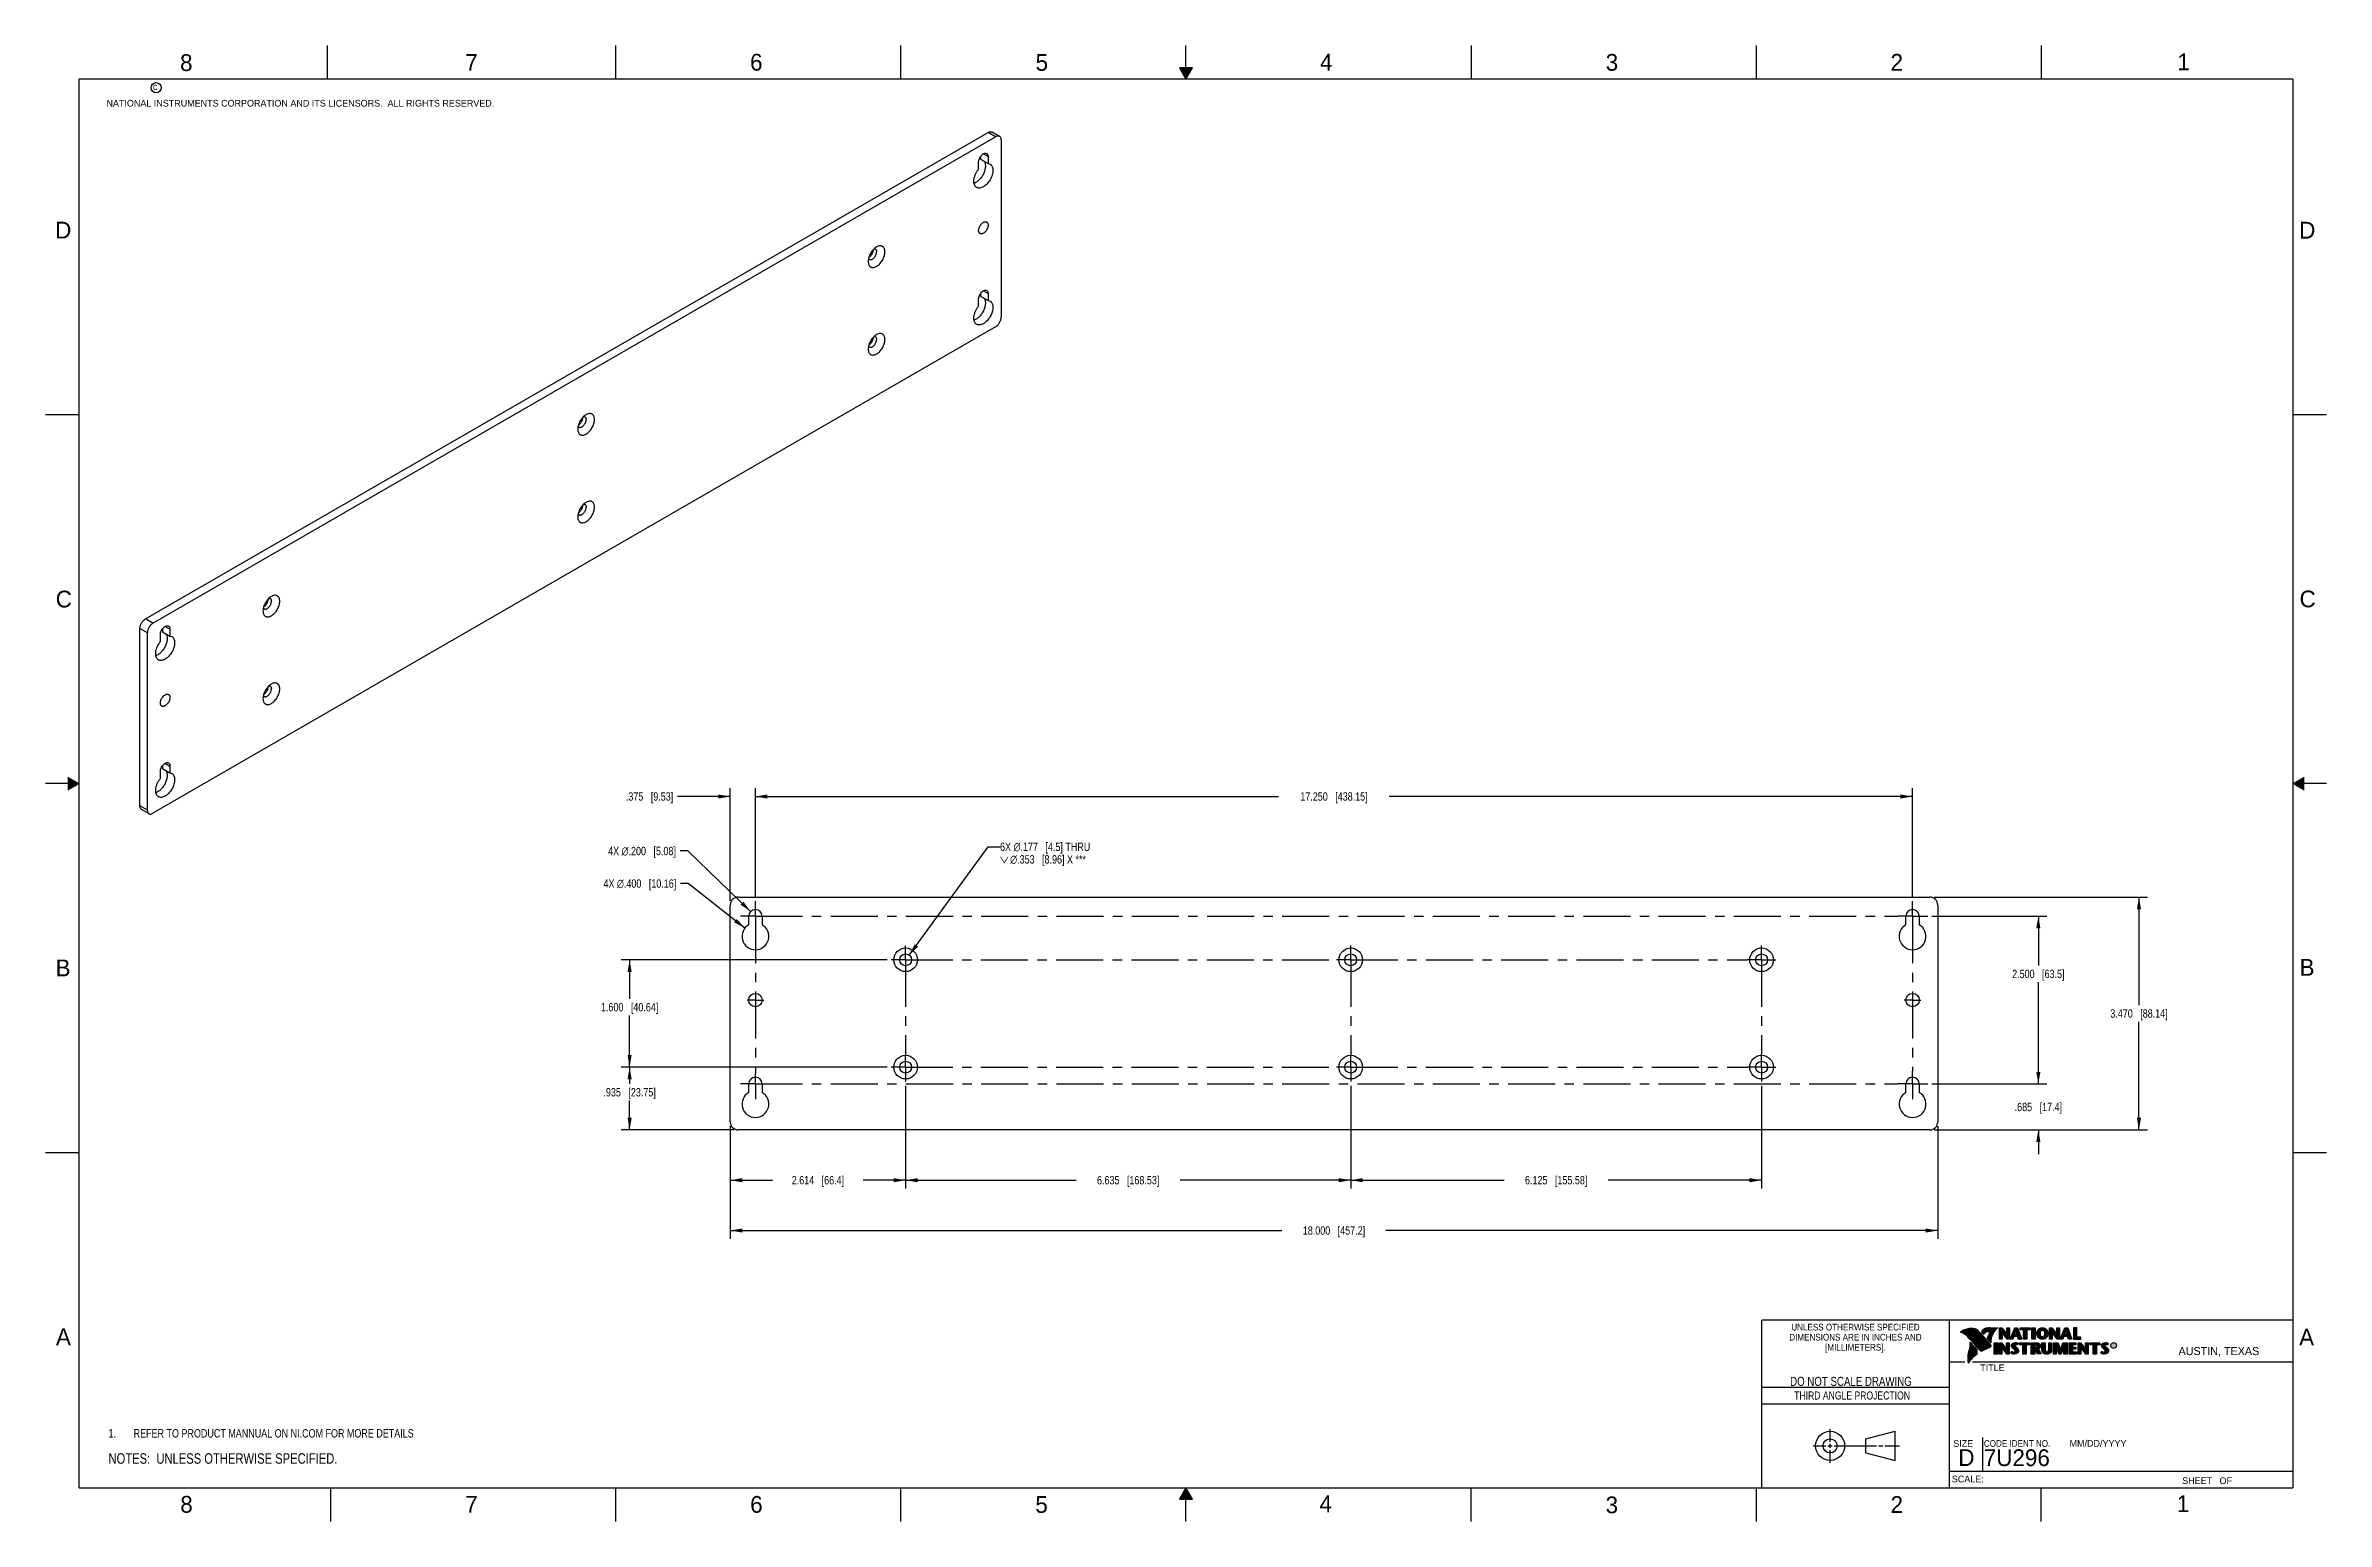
# Model space of a CAD drawing. Header units: inches. Extents: x 0 to 34, y 0 to 22.
import ezdxf

# ---------------------------------------------------------------- set-up
doc = ezdxf.new("R2010")
doc.units = ezdxf.units.IN
doc.header["$LTSCALE"] = 1.87
doc.header["$MEASUREMENT"] = 0
doc.linetypes.add('CENTER', pattern=[0.6, 0.375, -0.075, 0.075, -0.075])
doc.layers.get('0').update_dxf_attribs({"linetype": 'CONTINUOUS'})
for name, color, linetype in [('02___PRT_ALL_AXES', 7, 'CONTINUOUS'), ('DETAIL', 7, 'CONTINUOUS'), ('DIMENSIONS', 7, 'CONTINUOUS')]:
    doc.layers.add(name, color=color, linetype=linetype)
doc.styles.get("Standard").update_dxf_attribs({"font": 'txt', "width": 0.8})
doc.styles.add('TEXTSTYLE_2', font='txt')
doc.styles.add('TEXTSTYLE_3', font='txt', dxfattribs={"width": 0.9})
doc.dimstyles.new('DIMSTYLE_1', dxfattribs={"dimtxt": 0.125, "dimasz": 0.18, "dimexe": 0.125, "dimexo": 0.0625, "dimgap": 0.0625, "dimtad": 0, "dimtih": 1, "dimtoh": 1, "dimdec": 3, "dimzin": 4, "dimdsep": 46, "dimtxsty": 'STANDARD', "dimblk": '_FILLED', "dimblk1": '_FILLED', "dimblk2": '_FILLED', "dimcen": 0.09, "dimadec": 0, "dimazin": 0, "dimtp": 0.01, "dimtm": 0.01, "dimtfac": 1, "dimtdec": 3, "dimtofl": 0, "dimtmove": 0, "dimatfit": 3, "dimldrblk": '_FILLED', "dimfxl": 1, "dimtolj": 1, "dimtzin": 4, "dimarcsym": 0})
doc.dimstyles.new('DIMSTYLE_2', dxfattribs={"dimtxt": 0.125, "dimasz": 0.18, "dimexe": 0.125, "dimexo": 0.0625, "dimgap": 0.09, "dimtad": 0, "dimtih": 1, "dimtoh": 1, "dimdec": 3, "dimzin": 4, "dimdsep": 46, "dimtxsty": 'STANDARD', "dimblk": '_FILLED', "dimblk1": '_FILLED', "dimblk2": '_FILLED', "dimcen": 0.09, "dimadec": 0, "dimazin": 0, "dimtp": 0.01, "dimtm": 0.01, "dimtfac": 1, "dimtdec": 3, "dimtmove": 0, "dimatfit": 2, "dimldrblk": '_FILLED', "dimfxl": 1, "dimtolj": 1, "dimtzin": 4, "dimarcsym": 0})
doc.dimstyles.get("Standard").update_dxf_attribs({"dimtxt": 0.125, "dimasz": 0.18, "dimexe": 0.125, "dimexo": 0.0625, "dimgap": 0.09, "dimtad": 0, "dimtih": 1, "dimtoh": 1, "dimdec": 3, "dimzin": 4, "dimdsep": 46, "dimtxsty": 'STANDARD', "dimblk": '_FILLED', "dimblk1": '_FILLED', "dimblk2": '_FILLED', "dimcen": 0.09, "dimadec": 0, "dimazin": 0, "dimtol": 1, "dimtp": 0.01, "dimtm": 0.01, "dimtfac": 1, "dimtdec": 3, "dimtofl": 0, "dimtmove": 0, "dimatfit": 3, "dimldrblk": '_FILLED', "dimfxl": 1, "dimtolj": 1, "dimtzin": 4, "dimarcsym": 0})

msp = doc.modelspace()

# ---------------------------------------------------------------- texts
at = {"color": 2, "linetype": 'CONTINUOUS', "line_spacing_factor": 0.9}
for s, insert, char_height, width, attachment_point, style in [('8', (2.0046, 21.8713), 0.25, 0.25, 1, 'TEXTSTYLE_2'), ('7', (6.2556, 21.8743), 0.25, 0.25, 1, 'TEXTSTYLE_2'), ('6', (10.5012, 21.8772), 0.25, 0.25, 1, 'TEXTSTYLE_2'), ('5', (14.7577, 21.8747), 0.25, 0.25, 1, 'TEXTSTYLE_2'), ('4', (18.9977, 21.8777), 0.25, 0.25, 1, 'TEXTSTYLE_2'), ('3', (23.257, 21.8759), 0.25, 0.25, 1, 'TEXTSTYLE_2'), ('2', (27.5025, 21.8762), 0.25, 0.25, 1, 'TEXTSTYLE_2'), ('1', (31.7781, 21.8826), 0.25, 0.25, 1, 'TEXTSTYLE_2'), ('NATIONAL INSTRUMENTS CORPORATION AND ITS LICENSORS.  ALL RIGHTS RESERVED.', (0.9071, 21.1911), 0.1, 7.3, 1, 'TEXTSTYLE_2'), ('c', (1.599, 21.4388), 0.1, 0.1, 1, 'TEXTSTYLE_2'), ('D', (0.1424, 19.375), 0.25, 0.25, 1, 'TEXTSTYLE_2'), ('D', (33.5947, 19.3736), 0.25, 0.25, 1, 'TEXTSTYLE_2'), ('C', (0.1508, 13.8746), 0.25, 0.25, 1, 'TEXTSTYLE_2'), ('C', (33.6004, 13.8767), 0.25, 0.25, 1, 'TEXTSTYLE_2'), ('B', (0.1484, 8.3757), 0.25, 0.25, 1, 'TEXTSTYLE_2'), ('B', (33.6006, 8.3845), 0.25, 0.25, 1, 'TEXTSTYLE_2'), ('A', (0.1541, 2.8761), 0.25, 0.25, 1, 'TEXTSTYLE_2'), ('DIMENSIONS ARE IN INCHES AND', (26.9799, 2.7959), 0.1, 2.52, 2, 'TEXTSTYLE_3'), ('UNLESS OTHERWISE SPECIFIED', (26.9799, 2.9459), 0.1, 2.34, 2, 'TEXTSTYLE_3'), ('A', (33.5939, 2.8728), 0.25, 0.25, 1, 'TEXTSTYLE_2'), ('[MILLIMETERS].', (26.9799, 2.6459), 0.1, 1.26, 2, 'TEXTSTYLE_3'), ('R', (30.8076, 2.6413), 0.042, 0.041979, 1, 'TEXTSTYLE_2'), ('AUSTIN, TEXAS', (31.7957, 2.599), 0.12, 1.56, 1, 'TEXTSTYLE_2'), ('TITLE', (28.8397, 2.3397), 0.1, 0.5, 1, 'TEXTSTYLE_2'), ('SIZE', (28.4379, 1.2118), 0.1, 0.4, 1, 'TEXTSTYLE_2'), ('CODE IDENT NO.', (28.8949, 1.2115), 0.1, 1.26, 1, 'TEXTSTYLE_3'), ('MM/DD/YYYY', (30.1721, 1.2121), 0.1, 1, 1, 'TEXTSTYLE_2'), ('SCALE:', (28.4164, 0.6806), 0.1, 0.6, 1, 'TEXTSTYLE_2'), ('8', (2.0074, 0.3791), 0.25, 0.25, 1, 'TEXTSTYLE_2'), ('7', (6.2553, 0.3787), 0.25, 0.25, 1, 'TEXTSTYLE_2'), ('6', (10.5033, 0.3784), 0.25, 0.25, 1, 'TEXTSTYLE_2'), ('5', (14.754, 0.3762), 0.25, 0.25, 1, 'TEXTSTYLE_2'), ('4', (18.9884, 0.3869), 0.25, 0.25, 1, 'TEXTSTYLE_2'), ('3', (23.2555, 0.371), 0.25, 0.25, 1, 'TEXTSTYLE_2'), ('2', (27.5035, 0.3763), 0.25, 0.25, 1, 'TEXTSTYLE_2'), ('1', (31.7706, 0.389), 0.25, 0.25, 1, 'TEXTSTYLE_2'), ('SHEET   OF', (31.8499, 0.6557), 0.1, 1, 1, 'TEXTSTYLE_2')]:
    msp.add_mtext(s, dxfattribs=dict(at, insert=insert, char_height=char_height, width=width, attachment_point=attachment_point, style=style))
at = {"color": 7, "linetype": 'CONTINUOUS', "insert": (26.9127, 2.1549), "char_height": 0.135, "width": 2.16, "attachment_point": 2, "line_spacing_factor": 0.9}
msp.add_mtext('DO NOT SCALE DRAWING', dxfattribs=at)
at = {"color": 2, "linetype": 'CONTINUOUS', "insert": (26.9296, 1.9368), "char_height": 0.12, "width": 2.112, "attachment_point": 2, "line_spacing_factor": 0.9}
msp.add_mtext('THIRD ANGLE PROJECTION', dxfattribs=at)
at = {"color": 7, "linetype": 'CONTINUOUS', "char_height": 0.25, "attachment_point": 1, "line_spacing_factor": 0.9, "style": 'TEXTSTYLE_2'}
for s, insert, width in [('D  ', (28.5128, 1.0764), 0.75), ('7U296', (28.8928, 1.0745), 1.25)]:
    msp.add_mtext(s, dxfattribs=dict(at, insert=insert, width=width))
at = {"layer": 'DETAIL', "color": 2, "linetype": 'CONTINUOUS', "insert": (14.2284, 10.1189), "char_height": 0.125, "width": 2.214583, "attachment_point": 1, "line_spacing_factor": 0.9}
msp.add_mtext('6X \\Fgdt;{\\Fgdt;n}\\Ftxt;.177{\\Ftxt.shx;\\W1.000000;\\H0.125000; }[4.5] THRU\\P\\Fgdt;{\\Fgdt;w}{\\Ftxt.shx;\\W0.166667;\\H0.125000; }{\\Fgdt;n}\\Ftxt;.353{\\Ftxt.shx;\\W1.000000;\\H0.125000; }[8.96] X ***', dxfattribs=at)

# ---------------------------------------------------------------- blocks, each defined once
blk = doc.blocks.new('SYMBOL_3_BL0', base_point=(3.675, 1.312))
at = {"color": 2, "linetype": 'CONTINUOUS', "width": 0.8}
for s, p in [('1.', (0.938, 1.25)), ('REFER TO PRODUCT MANNUAL ON NI.COM FOR MORE DETAILS', (1.312, 1.25))]:
    blk.add_text(s, height=0.125, dxfattribs=at).set_placement(p)
blk = doc.blocks.new('_FILLED')
at = {"color": 0, "linetype": 'BYBLOCK'}
blk.add_solid([(0, 0), (-1, 0.17), (-1, -0.17)], dxfattribs=at)
blk = doc.blocks.new('*D0')
at = {"layer": 'DIMENSIONS', "color": 2, "linetype": 'CONTINUOUS'}
for p, q in [((29.706, 6.521), (29.706, 6.881)), ((28.119, 6.521), (29.831, 6.521)), ((28.151, 5.836), (29.831, 5.836)), ((29.706, 5.836), (29.706, 5.476))]:
    blk.add_line(p, q, dxfattribs=at)
at = {"layer": 'DIMENSIONS', "color": 2, "linetype": 'CONTINUOUS', "xscale": 0.18, "yscale": 0.18, "zscale": 0.18}
for p, rotation in [((29.706, 6.521), 270), ((29.706, 5.836), 90)]:
    blk.add_blockref('_FILLED', p, dxfattribs=dict(at, rotation=rotation))
at = {"layer": 'DIMENSIONS', "color": 2, "linetype": 'CONTINUOUS', "insert": (29.706, 6.241), "char_height": 0.125, "width": 1.125, "attachment_point": 2, "line_spacing_factor": 0.9}
blk.add_mtext('.685{\\Ftxt.shx;\\W1.000000;\\H0.125000; }[17.4]', dxfattribs=at)
blk = doc.blocks.new('*D1')
at = {"layer": 'DIMENSIONS', "color": 2, "linetype": 'CONTINUOUS'}
for p, q in [((28.119, 9.021), (29.831, 9.021)), ((29.706, 9.021), (29.706, 8.286)), ((29.706, 6.521), (29.706, 8.036)), ((28.119, 6.521), (29.831, 6.521))]:
    blk.add_line(p, q, dxfattribs=at)
at = {"layer": 'DIMENSIONS', "color": 2, "linetype": 'CONTINUOUS', "xscale": 0.18, "yscale": 0.18, "zscale": 0.18}
for p, rotation in [((29.706, 9.021), 90), ((29.706, 6.521), 270)]:
    blk.add_blockref('_FILLED', p, dxfattribs=dict(at, rotation=rotation))
at = {"layer": 'DIMENSIONS', "color": 2, "linetype": 'CONTINUOUS', "insert": (29.706, 8.224), "char_height": 0.125, "width": 1.225, "attachment_point": 2, "line_spacing_factor": 0.9}
blk.add_mtext('2.500{\\Ftxt.shx;\\W1.000000;\\H0.125000; }[63.5]', dxfattribs=at)
blk = doc.blocks.new('*D2')
at = {"layer": 'DIMENSIONS', "color": 2, "linetype": 'CONTINUOUS'}
for p, q in [((10.206, 9.251), (10.206, 10.931)), ((10.581, 9.309), (10.581, 10.931)), ((10.206, 10.806), (9.419, 10.806)), ((10.581, 10.806), (10.941, 10.806))]:
    blk.add_line(p, q, dxfattribs=at)
at = {"layer": 'DIMENSIONS', "color": 2, "linetype": 'CONTINUOUS', "xscale": 0.18, "yscale": 0.18, "zscale": 0.18}
blk.add_blockref('_FILLED', (10.206, 10.806), dxfattribs=at)
at = {"layer": 'DIMENSIONS', "color": 2, "linetype": 'CONTINUOUS', "xscale": 0.18, "yscale": 0.18, "zscale": 0.18, "rotation": 180}
blk.add_blockref('_FILLED', (10.581, 10.806), dxfattribs=at)
at = {"layer": 'DIMENSIONS', "color": 2, "linetype": 'CONTINUOUS', "insert": (9.356, 10.869), "char_height": 0.125, "width": 1.125, "attachment_point": 3, "line_spacing_factor": 0.9}
blk.add_mtext('.375{\\Ftxt.shx;\\W1.000000;\\H0.125000; }[9.53]', dxfattribs=at)
blk = doc.blocks.new('*D3')
at = {"layer": 'DIMENSIONS', "color": 2, "linetype": 'CONTINUOUS'}
for p, q in [((10.581, 9.309), (10.581, 10.931)), ((27.831, 9.309), (27.831, 10.931)), ((10.581, 10.806), (18.381, 10.806)), ((27.831, 10.806), (20.031, 10.806))]:
    blk.add_line(p, q, dxfattribs=at)
at = {"layer": 'DIMENSIONS', "color": 2, "linetype": 'CONTINUOUS', "xscale": 0.18, "yscale": 0.18, "zscale": 0.18, "rotation": 180}
blk.add_blockref('_FILLED', (10.581, 10.806), dxfattribs=at)
at = {"layer": 'DIMENSIONS', "color": 2, "linetype": 'CONTINUOUS', "xscale": 0.18, "yscale": 0.18, "zscale": 0.18}
blk.add_blockref('_FILLED', (27.831, 10.806), dxfattribs=at)
at = {"layer": 'DIMENSIONS', "color": 2, "linetype": 'CONTINUOUS', "insert": (19.206, 10.869), "char_height": 0.125, "width": 1.525, "attachment_point": 2, "line_spacing_factor": 0.9}
blk.add_mtext('17.250{\\Ftxt.shx;\\W1.000000;\\H0.125000; }[438.15]', dxfattribs=at)
blk = doc.blocks.new('*D4')
at = {"layer": 'DIMENSIONS', "color": 2, "linetype": 'CONTINUOUS'}
for p, q in [((12.82, 6.495), (12.82, 4.961)), ((10.206, 5.892), (10.206, 4.961)), ((10.206, 5.086), (10.838, 5.086)), ((12.82, 5.086), (12.188, 5.086))]:
    blk.add_line(p, q, dxfattribs=at)
at = {"layer": 'DIMENSIONS', "color": 2, "linetype": 'CONTINUOUS', "xscale": 0.18, "yscale": 0.18, "zscale": 0.18, "rotation": 180}
blk.add_blockref('_FILLED', (10.206, 5.086), dxfattribs=at)
at = {"layer": 'DIMENSIONS', "color": 2, "linetype": 'CONTINUOUS', "xscale": 0.18, "yscale": 0.18, "zscale": 0.18}
blk.add_blockref('_FILLED', (12.82, 5.086), dxfattribs=at)
at = {"layer": 'DIMENSIONS', "color": 2, "linetype": 'CONTINUOUS', "insert": (11.513, 5.149), "char_height": 0.125, "width": 1.225, "attachment_point": 2, "line_spacing_factor": 0.9}
blk.add_mtext('2.614{\\Ftxt.shx;\\W1.000000;\\H0.125000; }[66.4]', dxfattribs=at)
blk = doc.blocks.new('*D5')
at = {"layer": 'DIMENSIONS', "color": 2, "linetype": 'CONTINUOUS'}
for p, q in [((12.82, 6.495), (12.82, 4.961)), ((19.455, 6.495), (19.455, 4.961)), ((12.82, 5.086), (15.363, 5.086)), ((19.455, 5.086), (16.913, 5.086))]:
    blk.add_line(p, q, dxfattribs=at)
at = {"layer": 'DIMENSIONS', "color": 2, "linetype": 'CONTINUOUS', "xscale": 0.18, "yscale": 0.18, "zscale": 0.18, "rotation": 180}
blk.add_blockref('_FILLED', (12.82, 5.086), dxfattribs=at)
at = {"layer": 'DIMENSIONS', "color": 2, "linetype": 'CONTINUOUS', "xscale": 0.18, "yscale": 0.18, "zscale": 0.18}
blk.add_blockref('_FILLED', (19.455, 5.086), dxfattribs=at)
at = {"layer": 'DIMENSIONS', "color": 2, "linetype": 'CONTINUOUS', "insert": (16.138, 5.149), "char_height": 0.125, "width": 1.425, "attachment_point": 2, "line_spacing_factor": 0.9}
blk.add_mtext('6.635{\\Ftxt.shx;\\W1.000000;\\H0.125000; }[168.53]', dxfattribs=at)
blk = doc.blocks.new('*D6')
at = {"layer": 'DIMENSIONS', "color": 2, "linetype": 'CONTINUOUS'}
for p, q in [((19.455, 6.495), (19.455, 4.961)), ((25.58, 6.495), (25.58, 4.961)), ((19.455, 5.086), (21.743, 5.086)), ((25.58, 5.086), (23.293, 5.086))]:
    blk.add_line(p, q, dxfattribs=at)
at = {"layer": 'DIMENSIONS', "color": 2, "linetype": 'CONTINUOUS', "xscale": 0.18, "yscale": 0.18, "zscale": 0.18, "rotation": 180}
blk.add_blockref('_FILLED', (19.455, 5.086), dxfattribs=at)
at = {"layer": 'DIMENSIONS', "color": 2, "linetype": 'CONTINUOUS', "xscale": 0.18, "yscale": 0.18, "zscale": 0.18}
blk.add_blockref('_FILLED', (25.58, 5.086), dxfattribs=at)
at = {"layer": 'DIMENSIONS', "color": 2, "linetype": 'CONTINUOUS', "insert": (22.518, 5.149), "char_height": 0.125, "width": 1.425, "attachment_point": 2, "line_spacing_factor": 0.9}
blk.add_mtext('6.125{\\Ftxt.shx;\\W1.000000;\\H0.125000; }[155.58]', dxfattribs=at)
blk = doc.blocks.new('*D7')
at = {"layer": 'DIMENSIONS', "color": 2, "linetype": 'CONTINUOUS'}
for p, q in [((10.206, 5.892), (10.206, 4.211)), ((28.206, 5.892), (28.206, 4.211)), ((10.206, 4.336), (18.431, 4.336)), ((28.206, 4.336), (19.981, 4.336))]:
    blk.add_line(p, q, dxfattribs=at)
at = {"layer": 'DIMENSIONS', "color": 2, "linetype": 'CONTINUOUS', "xscale": 0.18, "yscale": 0.18, "zscale": 0.18, "rotation": 180}
blk.add_blockref('_FILLED', (10.206, 4.336), dxfattribs=at)
at = {"layer": 'DIMENSIONS', "color": 2, "linetype": 'CONTINUOUS', "xscale": 0.18, "yscale": 0.18, "zscale": 0.18}
blk.add_blockref('_FILLED', (28.206, 4.336), dxfattribs=at)
at = {"layer": 'DIMENSIONS', "color": 2, "linetype": 'CONTINUOUS', "insert": (19.206, 4.399), "char_height": 0.125, "width": 1.425, "attachment_point": 2, "line_spacing_factor": 0.9}
blk.add_mtext('18.000{\\Ftxt.shx;\\W1.000000;\\H0.125000; }[457.2]', dxfattribs=at)
blk = doc.blocks.new('*D8')
at = {"layer": 'DIMENSIONS', "color": 2, "linetype": 'CONTINUOUS'}
for p, q in [((28.151, 9.306), (31.331, 9.306)), ((31.206, 9.306), (31.206, 7.696)), ((31.206, 5.836), (31.206, 7.446)), ((28.151, 5.836), (31.331, 5.836))]:
    blk.add_line(p, q, dxfattribs=at)
at = {"layer": 'DIMENSIONS', "color": 2, "linetype": 'CONTINUOUS', "xscale": 0.18, "yscale": 0.18, "zscale": 0.18}
for p, rotation in [((31.206, 9.306), 90), ((31.206, 5.836), 270)]:
    blk.add_blockref('_FILLED', p, dxfattribs=dict(at, rotation=rotation))
at = {"layer": 'DIMENSIONS', "color": 2, "linetype": 'CONTINUOUS', "insert": (31.206, 7.634), "char_height": 0.125, "width": 1.325, "attachment_point": 2, "line_spacing_factor": 0.9}
blk.add_mtext('3.470{\\Ftxt.shx;\\W1.000000;\\H0.125000; }[88.14]', dxfattribs=at)
blk = doc.blocks.new('*D9')
at = {"layer": 'DIMENSIONS', "color": 2, "linetype": 'CONTINUOUS'}
for p, q in [((12.544, 6.771), (8.581, 6.771)), ((8.706, 6.771), (8.706, 6.523)), ((8.706, 5.836), (8.706, 6.273)), ((10.262, 5.836), (8.581, 5.836))]:
    blk.add_line(p, q, dxfattribs=at)
at = {"layer": 'DIMENSIONS', "color": 2, "linetype": 'CONTINUOUS', "xscale": 0.18, "yscale": 0.18, "zscale": 0.18}
for p, rotation in [((8.706, 6.771), 90), ((8.706, 5.836), 270)]:
    blk.add_blockref('_FILLED', p, dxfattribs=dict(at, rotation=rotation))
at = {"layer": 'DIMENSIONS', "color": 2, "linetype": 'CONTINUOUS', "insert": (8.706, 6.46), "char_height": 0.125, "width": 1.225, "attachment_point": 2, "line_spacing_factor": 0.9}
blk.add_mtext('.935{\\Ftxt.shx;\\W1.000000;\\H0.125000; }[23.75]', dxfattribs=at)
blk = doc.blocks.new('*D10')
at = {"layer": 'DIMENSIONS', "color": 2, "linetype": 'CONTINUOUS'}
for p, q in [((12.544, 8.371), (8.581, 8.371)), ((8.706, 8.371), (8.706, 7.79)), ((8.706, 6.771), (8.706, 7.54)), ((12.544, 6.771), (8.581, 6.771))]:
    blk.add_line(p, q, dxfattribs=at)
at = {"layer": 'DIMENSIONS', "color": 2, "linetype": 'CONTINUOUS', "xscale": 0.18, "yscale": 0.18, "zscale": 0.18}
for p, rotation in [((8.706, 8.371), 90), ((8.706, 6.771), 270)]:
    blk.add_blockref('_FILLED', p, dxfattribs=dict(at, rotation=rotation))
at = {"layer": 'DIMENSIONS', "color": 2, "linetype": 'CONTINUOUS', "insert": (8.706, 7.728), "char_height": 0.125, "width": 1.325, "attachment_point": 2, "line_spacing_factor": 0.9}
blk.add_mtext('1.600{\\Ftxt.shx;\\W1.000000;\\H0.125000; }[40.64]', dxfattribs=at)
blk = doc.blocks.new('*D11')
at = {"layer": 'DIMENSIONS', "color": 2, "linetype": 'CONTINUOUS'}
for p, q in [((9.576, 9.994), (9.459, 9.994)), ((10.51, 9.091), (9.576, 9.994))]:
    blk.add_line(p, q, dxfattribs=at)
at = {"layer": 'DIMENSIONS', "color": 2, "linetype": 'CONTINUOUS', "xscale": 0.18, "yscale": 0.18, "zscale": 0.18, "rotation": 315.9396044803}
blk.add_blockref('_FILLED', (10.51, 9.091), dxfattribs=at)
at = {"layer": 'DIMENSIONS', "color": 2, "linetype": 'CONTINUOUS', "insert": (9.396, 10.056), "char_height": 0.125, "width": 1.59167, "attachment_point": 3, "line_spacing_factor": 0.9}
blk.add_mtext('4X \\Fgdt;{\\Fgdt;n}\\Ftxt;.200{\\Ftxt.shx;\\W1.000000;\\H0.125000; }[5.08]', dxfattribs=at)
blk = doc.blocks.new('*D12')
at = {"layer": 'DIMENSIONS', "color": 2, "linetype": 'CONTINUOUS'}
for p, q in [((9.581, 9.508), (9.463, 9.508)), ((10.424, 8.845), (9.581, 9.508))]:
    blk.add_line(p, q, dxfattribs=at)
at = {"layer": 'DIMENSIONS', "color": 2, "linetype": 'CONTINUOUS', "xscale": 0.18, "yscale": 0.18, "zscale": 0.18, "rotation": 321.8142484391}
blk.add_blockref('_FILLED', (10.424, 8.845), dxfattribs=at)
at = {"layer": 'DIMENSIONS', "color": 2, "linetype": 'CONTINUOUS', "insert": (9.401, 9.571), "char_height": 0.125, "width": 1.69167, "attachment_point": 3, "line_spacing_factor": 0.9}
blk.add_mtext('4X \\Fgdt;{\\Fgdt;n}\\Ftxt;.400{\\Ftxt.shx;\\W1.000000;\\H0.125000; }[10.16]', dxfattribs=at)
blk = doc.blocks.new('SYMBOL_4_BL1', base_point=(3.1215, 0.9375))
at = {"layer": 'DETAIL', "color": 2, "linetype": 'CONTINUOUS', "width": 0.8}
blk.add_text('NOTES:  UNLESS OTHERWISE SPECIFIED.', height=0.156, dxfattribs=at).set_placement((0.9375, 0.8595))

# ---------------------------------------------------------------- dimensions: what is measured, and where the dimension line sits
at = {"layer": 'DIMENSIONS', "color": 2, "linetype": 'CONTINUOUS'}
for base, p1, p2, picture, middle in [((10.5814, 10.8064), (10.2064, 9.1883), (10.5814, 9.2464), '*D2', (8.7939, 10.8064)), ((27.8314, 10.8064), (10.5814, 9.2464), (27.8314, 9.2464), '*D3', (19.2064, 10.8064)), ((12.8204, 5.0864), (10.2064, 5.9545), (12.8204, 6.5578), '*D4', (11.5134, 5.0864)), ((19.4554, 5.0864), (12.8204, 6.5578), (19.4554, 6.5578), '*D5', (16.1379, 5.0864)), ((25.5804, 5.0864), (19.4554, 6.5578), (25.5804, 6.5578), '*D6', (22.5179, 5.0864)), ((28.2064, 4.3364), (10.2064, 5.9545), (28.2064, 5.9545), '*D7', (19.2064, 4.3364))]:
    dim = msp.add_linear_dim(base=base, p1=p1, p2=p2, dimstyle='DIMSTYLE_1', dxfattribs=at)
    dim.commit()
    dim.dimension.update_dxf_attribs({"geometry": picture, "text_midpoint": middle, "dimtype": 160})
for p1, p2, picture, middle in [((10.5096, 9.0909), (10.6533, 8.9518), '*D11', (8.6007, 9.9939)), ((10.4242, 8.845), (10.7386, 8.5977), '*D12', (8.5549, 9.5084))]:
    dim = msp.add_diameter_dim_2p(p1=p1, p2=p2, text='4X %%c<>', dimstyle='DIMSTYLE_2', override={"dimpost": '<>'}, dxfattribs=at)
    dim.commit()
    dim.dimension.update_dxf_attribs({"geometry": picture, "text_midpoint": middle, "dimtype": 163})
for base, p1, p2, angle, picture, middle in [((31.2064, 5.8364), (28.0883, 9.3064), (28.0883, 5.8364), 270, '*D8', (31.2064, 7.5714)), ((29.7064, 9.0214), (28.0564, 6.5214), (28.0564, 9.0214), 90, '*D1', (29.7064, 8.1611)), ((8.7064, 8.3714), (12.6068, 6.7714), (12.6068, 8.3714), 90, '*D10', (8.7064, 7.6651)), ((29.7064, 6.5214), (28.0883, 5.8364), (28.0564, 6.5214), 90, '*D0', (29.7064, 6.1789)), ((8.7064, 6.7714), (10.3245, 5.8364), (12.6068, 6.7714), 90, '*D9', (8.7064, 6.3976))]:
    dim = msp.add_linear_dim(base=base, p1=p1, p2=p2, angle=angle, dimstyle='DIMSTYLE_1', dxfattribs=at)
    dim.commit()
    dim.dimension.update_dxf_attribs({"geometry": picture, "text_midpoint": middle, "dimtype": 160})

# ---------------------------------------------------------------- linework, layer by layer
at = {"color": 2, "linetype": 'CONTINUOUS'}
for p, q in [((4.2, 21.5), (4.2, 22)), ((8.5, 21.5), (8.5, 22)), ((12.75, 21.5), (12.75, 22)), ((17, 21.5), (17, 22)), ((21.25, 22), (21.25, 21.5)), ((25.5, 22), (25.5, 21.5)), ((29.75, 22), (29.75, 21.5)), ((16.902, 21.6697), (17, 21.5)), ((17.098, 21.6697), (16.902, 21.6697)), ((16.9076, 21.66), (17.0924, 21.66)), ((16.9134, 21.65), (17.0866, 21.65)), ((16.9192, 21.64), (17.0808, 21.64)), ((16.925, 21.63), (17.0751, 21.63)), ((16.9307, 21.62), (17.0693, 21.62)), ((16.9365, 21.61), (17.0635, 21.61)), ((16.9423, 21.6), (17.0578, 21.6)), ((16.9481, 21.59), (17.052, 21.59)), ((16.9538, 21.58), (17.0462, 21.58)), ((16.9596, 21.57), (17.0404, 21.57)), ((16.9654, 21.56), (17.0347, 21.56)), ((16.9712, 21.55), (17.0289, 21.55)), ((16.9769, 21.54), (17.0231, 21.54)), ((16.9827, 21.53), (17.0173, 21.53)), ((16.9885, 21.52), (17.0116, 21.52)), ((16.9942, 21.51), (17.0058, 21.51)), ((17, 21.5), (17.098, 21.6697)), ((0, 16.5), (0.5, 16.5)), ((33.5, 16.5), (34, 16.5)), ((0.5, 11), (0, 11)), ((0.3303, 11.09), (0.3441, 11.09)), ((0.3303, 11.08), (0.3614, 11.08)), ((0.3303, 11.07), (0.3788, 11.07)), ((0.3303, 11.06), (0.3961, 11.06)), ((0.3303, 11.05), (0.4134, 11.05)), ((0.3303, 11.04), (0.4307, 11.04)), ((0.3303, 11.03), (0.448, 11.03)), ((0.3303, 11.02), (0.4654, 11.02)), ((0.3303, 11.01), (0.4827, 11.01)), ((0.3303, 10.99), (0.4827, 10.99)), ((0.3303, 10.98), (0.4654, 10.98)), ((0.3303, 10.97), (0.448, 10.97)), ((0.3303, 10.96), (0.4307, 10.96)), ((0.3303, 10.95), (0.4134, 10.95)), ((0.3303, 10.94), (0.3961, 10.94)), ((0.3303, 10.93), (0.3788, 10.93)), ((0.3303, 10.92), (0.3614, 10.92)), ((0.3303, 10.91), (0.3441, 10.91)), ((34, 11), (33.5, 11)), ((33.5173, 11.01), (33.6697, 11.01)), ((33.5173, 10.99), (33.6697, 10.99)), ((33.5347, 11.02), (33.6697, 11.02)), ((33.5347, 10.98), (33.6697, 10.98)), ((33.552, 11.03), (33.6697, 11.03)), ((33.552, 10.97), (33.6697, 10.97)), ((33.5693, 11.04), (33.6697, 11.04)), ((33.5693, 10.96), (33.6697, 10.96)), ((33.5866, 11.05), (33.6697, 11.05)), ((33.5866, 10.95), (33.6697, 10.95)), ((33.6039, 11.06), (33.6697, 11.06)), ((33.6039, 10.94), (33.6697, 10.94)), ((33.6213, 11.07), (33.6697, 11.07)), ((33.6213, 10.93), (33.6697, 10.93)), ((33.6386, 11.08), (33.6697, 11.08)), ((33.6386, 10.92), (33.6697, 10.92)), ((33.6559, 11.09), (33.6697, 11.09)), ((33.6559, 10.91), (33.6697, 10.91)), ((0, 5.5), (0.5, 5.5)), ((33.5, 5.5), (34, 5.5)), ((28.556, 2.8217), (28.556, 2.8246)), ((28.5629, 2.8193), (28.5629, 2.8291)), ((28.5698, 2.8166), (28.5698, 2.8333)), ((28.5766, 2.8137), (28.5766, 2.8374)), ((28.5835, 2.8105), (28.5835, 2.8412)), ((28.5904, 2.8071), (28.5904, 2.8449)), ((28.5972, 2.8034), (28.5972, 2.8479)), ((28.6041, 2.7994), (28.6041, 2.8508)), ((28.6109, 2.7952), (28.6109, 2.8535)), ((28.6178, 2.7906), (28.6178, 2.856)), ((28.6247, 2.7856), (28.6247, 2.8584)), ((28.6315, 2.7803), (28.6315, 2.8606)), ((28.6384, 2.7747), (28.6384, 2.8626)), ((28.6453, 2.7685), (28.6453, 2.8645)), ((28.6521, 2.762), (28.6521, 2.8662)), ((28.659, 2.7548), (28.659, 2.8679)), ((28.6659, 2.7474), (28.6659, 2.8695)), ((28.6727, 2.7398), (28.6727, 2.8708)), ((28.6796, 2.7323), (28.6796, 2.8719)), ((28.6865, 2.7247), (28.6865, 2.8727)), ((28.6933, 2.717), (28.6933, 2.8732)), ((28.7002, 2.7092), (28.7002, 2.8734)), ((28.707, 2.7014), (28.707, 2.8733)), ((28.7139, 2.6936), (28.7139, 2.873)), ((28.7208, 2.6856), (28.7208, 2.8724)), ((28.7276, 2.6776), (28.7276, 2.8716)), ((28.7345, 2.6696), (28.7345, 2.8704)), ((28.7414, 2.6615), (28.7414, 2.869)), ((28.7482, 2.6533), (28.7482, 2.8677)), ((28.7551, 2.6452), (28.7551, 2.8659)), ((28.762, 2.6372), (28.762, 2.8638)), ((28.7688, 2.6293), (28.7688, 2.8611)), ((28.7757, 2.6214), (28.7757, 2.858)), ((28.7826, 2.6137), (28.7826, 2.8543)), ((28.7894, 2.606), (28.7894, 2.8501)), ((28.7963, 2.5985), (28.7963, 2.8451)), ((28.8031, 2.591), (28.8031, 2.8394)), ((28.81, 2.5836), (28.81, 2.8328)), ((28.8169, 2.5762), (28.8169, 2.8253)), ((28.8237, 2.569), (28.8237, 2.8181)), ((28.8306, 2.5618), (28.8306, 2.8109)), ((28.8375, 2.5556), (28.8375, 2.8037)), ((28.8443, 2.5505), (28.8443, 2.7965)), ((28.8512, 2.5472), (28.8512, 2.7893)), ((28.8581, 2.5466), (28.8581, 2.782)), ((28.8865, 2.792), (28.8631, 2.8194)), ((28.8649, 2.5483), (28.8649, 2.7748)), ((28.8878, 2.7979), (28.8682, 2.8209)), ((28.8718, 2.8167), (28.8718, 2.8343)), ((28.8718, 2.5513), (28.8718, 2.7675)), ((28.8786, 2.8086), (28.8786, 2.8464)), ((28.8786, 2.5541), (28.8786, 2.7602)), ((28.8855, 2.8005), (28.8855, 2.854)), ((28.8855, 2.557), (28.8855, 2.7523)), ((28.8924, 2.8003), (28.8924, 2.8594)), ((28.8924, 2.5599), (28.8924, 2.744)), ((28.8992, 2.8044), (28.8992, 2.8634)), ((28.8992, 2.5628), (28.8992, 2.7357)), ((28.9061, 2.8094), (28.9061, 2.8668)), ((28.9061, 2.5659), (28.9061, 2.7274)), ((28.913, 2.8153), (28.913, 2.8696)), ((28.9198, 2.8223), (28.9198, 2.8719)), ((28.9267, 2.8275), (28.9267, 2.8737)), ((28.9336, 2.8311), (28.9336, 2.875)), ((28.9404, 2.8335), (28.9404, 2.8759)), ((28.962, 2.7048), (28.9438, 2.7257)), ((28.9473, 2.834), (28.9473, 2.8769)), ((28.9657, 2.7079), (28.9496, 2.7264)), ((28.9542, 2.8327), (28.9542, 2.8778)), ((28.9542, 2.7212), (28.9542, 2.7362)), ((28.961, 2.8306), (28.961, 2.8785)), ((28.961, 2.7133), (28.961, 2.7519)), ((28.9679, 2.8292), (28.9679, 2.8791)), ((28.9679, 2.7053), (28.9679, 2.7699)), ((28.9747, 2.8285), (28.9747, 2.8796)), ((28.9747, 2.697), (28.9747, 2.7823)), ((28.9816, 2.828), (28.9816, 2.88)), ((28.9816, 2.689), (28.9816, 2.7889)), ((28.9844, 2.885), (29.1009, 2.8868)), ((28.9845, 2.8802), (29.0882, 2.8817)), ((28.9885, 2.8278), (28.9885, 2.8802)), ((28.9885, 2.6813), (28.9885, 2.7921)), ((28.9953, 2.8276), (28.9953, 2.8803)), ((28.9953, 2.6998), (28.9953, 2.7939)), ((29.0022, 2.8263), (29.0022, 2.8804)), ((29.0022, 2.7448), (29.0022, 2.795)), ((29.0091, 2.822), (29.0091, 2.8805)), ((29.0091, 2.7642), (29.0091, 2.7954)), ((29.0159, 2.7805), (29.0159, 2.8806)), ((29.0228, 2.7947), (29.0228, 2.8807)), ((29.0297, 2.8073), (29.0297, 2.8808)), ((29.0365, 2.8188), (29.0365, 2.881)), ((29.0434, 2.8293), (29.0434, 2.8811)), ((29.0502, 2.8389), (29.0502, 2.8812)), ((29.0571, 2.8479), (29.0571, 2.8813)), ((29.064, 2.8562), (29.064, 2.8814)), ((29.0708, 2.8641), (29.0708, 2.8815)), ((29.0777, 2.8714), (29.0777, 2.8816)), ((29.1256, 2.8852), (29.1624, 2.8852)), ((29.1256, 2.7166), (29.1256, 2.8852)), ((29.1305, 2.8804), (29.16, 2.8804)), ((29.1305, 2.7215), (29.1305, 2.8804)), ((29.1604, 2.7215), (29.1305, 2.7215)), ((29.1395, 2.7215), (29.1395, 2.8804)), ((29.1462, 2.7215), (29.1462, 2.8804)), ((29.1529, 2.7215), (29.1529, 2.8804)), ((29.1604, 2.8299), (29.1596, 2.8804)), ((29.16, 2.8804), (29.2402, 2.7746)), ((29.2438, 2.7215), (29.1604, 2.8299)), ((29.1604, 2.8299), (29.1604, 2.7215)), ((29.1624, 2.8852), (29.2354, 2.7891)), ((29.2414, 2.7166), (29.1653, 2.8156)), ((29.1653, 2.8156), (29.1653, 2.7166)), ((29.1663, 2.8222), (29.1663, 2.872)), ((29.173, 2.8135), (29.173, 2.8632)), ((29.1798, 2.8048), (29.1798, 2.8543)), ((29.1865, 2.7961), (29.1865, 2.8455)), ((29.1932, 2.7873), (29.1932, 2.8367)), ((29.1999, 2.7786), (29.1999, 2.8278)), ((29.2066, 2.7699), (29.2066, 2.819)), ((29.2133, 2.7612), (29.2133, 2.8101)), ((29.22, 2.7525), (29.22, 2.8013)), ((29.2267, 2.7437), (29.2267, 2.7924)), ((29.2334, 2.735), (29.2334, 2.7836)), ((29.2354, 2.8852), (29.2754, 2.8852)), ((29.2354, 2.7891), (29.2354, 2.8852)), ((29.2402, 2.8804), (29.2705, 2.8804)), ((29.2402, 2.7746), (29.2402, 2.8804)), ((29.2402, 2.7263), (29.2402, 2.7746)), ((29.2705, 2.7215), (29.2438, 2.7215)), ((29.2469, 2.7215), (29.2469, 2.8804)), ((29.2536, 2.7215), (29.2536, 2.8804)), ((29.2603, 2.7215), (29.2603, 2.8804)), ((29.267, 2.7215), (29.267, 2.8804)), ((29.2705, 2.8804), (29.2705, 2.7215)), ((29.2754, 2.8852), (29.2754, 2.7166)), ((29.2853, 2.7167), (29.3541, 2.8851)), ((29.2926, 2.7216), (29.3574, 2.8802)), ((29.3219, 2.7216), (29.2926, 2.7216)), ((29.3006, 2.7216), (29.3006, 2.7411)), ((29.3073, 2.7216), (29.3073, 2.7575)), ((29.314, 2.7216), (29.314, 2.774)), ((29.3207, 2.7216), (29.3207, 2.7904)), ((29.3381, 2.7618), (29.3219, 2.7216)), ((29.3414, 2.7569), (29.3252, 2.7167)), ((29.3274, 2.7353), (29.3274, 2.8068)), ((29.3341, 2.752), (29.3341, 2.8232)), ((29.3968, 2.7618), (29.3381, 2.7618)), ((29.3408, 2.7618), (29.3408, 2.8396)), ((29.3933, 2.7569), (29.3414, 2.7569)), ((29.3434, 2.7787), (29.365, 2.8486)), ((29.3918, 2.7787), (29.3434, 2.7787)), ((29.3475, 2.7921), (29.3475, 2.8561)), ((29.3475, 2.7618), (29.3475, 2.7787)), ((29.35, 2.7836), (29.3686, 2.8438)), ((29.3854, 2.7836), (29.35, 2.7836)), ((29.3541, 2.8851), (29.3967, 2.8851)), ((29.3543, 2.8139), (29.3543, 2.8725)), ((29.3543, 2.7618), (29.3543, 2.7787)), ((29.3574, 2.8802), (29.3933, 2.8802)), ((29.361, 2.8356), (29.361, 2.8802)), ((29.361, 2.7618), (29.361, 2.7787)), ((29.365, 2.8486), (29.3728, 2.8486)), ((29.3677, 2.8486), (29.3677, 2.8802)), ((29.3677, 2.7618), (29.3677, 2.7787)), ((29.3686, 2.8438), (29.3691, 2.8438)), ((29.3691, 2.8438), (29.3854, 2.7836)), ((29.3728, 2.8486), (29.3918, 2.7787)), ((29.3744, 2.8428), (29.3744, 2.8802)), ((29.3744, 2.7618), (29.3744, 2.7787)), ((29.3811, 2.8181), (29.3811, 2.8802)), ((29.3811, 2.7618), (29.3811, 2.7787)), ((29.3878, 2.7935), (29.3878, 2.8802)), ((29.3878, 2.7618), (29.3878, 2.7787)), ((29.3933, 2.8802), (29.4535, 2.7216)), ((29.4068, 2.7167), (29.3933, 2.7569)), ((29.3945, 2.7618), (29.3945, 2.877)), ((29.3967, 2.8851), (29.4606, 2.7167)), ((29.4103, 2.7216), (29.3968, 2.7618)), ((29.4012, 2.7485), (29.4012, 2.8593)), ((29.4079, 2.7286), (29.4079, 2.8416)), ((29.4535, 2.7216), (29.4103, 2.7216)), ((29.4147, 2.7216), (29.4147, 2.8239)), ((29.4214, 2.7216), (29.4214, 2.8063)), ((29.4281, 2.7216), (29.4281, 2.7886)), ((29.4348, 2.7216), (29.4348, 2.7709)), ((29.4357, 2.8851), (29.584, 2.8851)), ((29.4357, 2.8537), (29.4357, 2.8851)), ((29.4843, 2.8537), (29.4357, 2.8537)), ((29.4406, 2.8802), (29.5791, 2.8802)), ((29.4406, 2.8586), (29.4406, 2.8802)), ((29.4892, 2.8586), (29.4406, 2.8586)), ((29.4415, 2.7216), (29.4415, 2.7532)), ((29.4482, 2.8586), (29.4482, 2.8802)), ((29.4482, 2.7216), (29.4482, 2.7355)), ((29.4549, 2.8586), (29.4549, 2.8802)), ((29.4616, 2.8586), (29.4616, 2.8802)), ((29.4684, 2.8586), (29.4684, 2.8802)), ((29.4751, 2.8586), (29.4751, 2.8802)), ((29.4818, 2.8586), (29.4818, 2.8802)), ((29.4843, 2.7167), (29.4843, 2.8537)), ((29.4892, 2.8586), (29.4885, 2.8802)), ((29.4892, 2.7216), (29.4892, 2.8586)), ((29.5305, 2.7216), (29.4892, 2.7216)), ((29.4952, 2.7216), (29.4952, 2.8802)), ((29.5019, 2.7216), (29.5019, 2.8802)), ((29.5086, 2.7216), (29.5086, 2.8802)), ((29.5153, 2.7216), (29.5153, 2.8802)), ((29.522, 2.7216), (29.522, 2.8802)), ((29.5305, 2.8586), (29.5288, 2.8802)), ((29.5791, 2.8586), (29.5305, 2.8586)), ((29.5305, 2.8586), (29.5305, 2.7216)), ((29.584, 2.8537), (29.5354, 2.8537)), ((29.5354, 2.8537), (29.5354, 2.7167)), ((29.5355, 2.8586), (29.5355, 2.8802)), ((29.5422, 2.8586), (29.5422, 2.8802)), ((29.5489, 2.8586), (29.5489, 2.8802)), ((29.5556, 2.8586), (29.5556, 2.8802)), ((29.5623, 2.8586), (29.5623, 2.8802)), ((29.569, 2.8586), (29.569, 2.8802)), ((29.5757, 2.8586), (29.5757, 2.8802)), ((29.5791, 2.8802), (29.5791, 2.8586)), ((29.584, 2.8851), (29.584, 2.8537)), ((29.6099, 2.8851), (29.6607, 2.8851)), ((29.6099, 2.7167), (29.6099, 2.8851)), ((29.6148, 2.8802), (29.6558, 2.8802)), ((29.6148, 2.7216), (29.6148, 2.8802)), ((29.6558, 2.7216), (29.6148, 2.7216)), ((29.6227, 2.7216), (29.6227, 2.8802)), ((29.6294, 2.7216), (29.6294, 2.8802)), ((29.6361, 2.7216), (29.6361, 2.8802)), ((29.6429, 2.7216), (29.6429, 2.8802)), ((29.6496, 2.7216), (29.6496, 2.8802)), ((29.6558, 2.8802), (29.6558, 2.7216)), ((29.6607, 2.8851), (29.6607, 2.7167)), ((29.6844, 2.806), (29.6846, 2.8095)), ((29.6844, 2.8025), (29.6844, 2.806)), ((29.6844, 2.7989), (29.6844, 2.8025)), ((29.6847, 2.7953), (29.6844, 2.7989)), ((29.6846, 2.8095), (29.6849, 2.813)), ((29.685, 2.7918), (29.6847, 2.7953)), ((29.6849, 2.813), (29.6853, 2.8165)), ((29.6854, 2.7882), (29.685, 2.7918)), ((29.6853, 2.8165), (29.6858, 2.8198)), ((29.686, 2.7847), (29.6854, 2.7882)), ((29.6858, 2.8198), (29.6865, 2.8232)), ((29.6866, 2.7812), (29.686, 2.7847)), ((29.6865, 2.8232), (29.6872, 2.8264)), ((29.6874, 2.7778), (29.6866, 2.7812)), ((29.6872, 2.8264), (29.6881, 2.8296)), ((29.6883, 2.7744), (29.6874, 2.7778)), ((29.6881, 2.8296), (29.6891, 2.8327)), ((29.6893, 2.7711), (29.6883, 2.7744)), ((29.6891, 2.8327), (29.6903, 2.8357)), ((29.6892, 2.8025), (29.6893, 2.8059)), ((29.6893, 2.7991), (29.6892, 2.8025)), ((29.6893, 2.8059), (29.6894, 2.8092)), ((29.6895, 2.7957), (29.6893, 2.7991)), ((29.6904, 2.7679), (29.6893, 2.7711)), ((29.6894, 2.8092), (29.6897, 2.8125)), ((29.6898, 2.7923), (29.6895, 2.7957)), ((29.6897, 2.8125), (29.6901, 2.8158)), ((29.6903, 2.7889), (29.6898, 2.7923)), ((29.6901, 2.8158), (29.6906, 2.819)), ((29.6903, 2.8357), (29.6915, 2.8386)), ((29.6908, 2.7855), (29.6903, 2.7889)), ((29.6915, 2.7647), (29.6904, 2.7679)), ((29.6906, 2.819), (29.6912, 2.8221)), ((29.6914, 2.7822), (29.6908, 2.7855)), ((29.6912, 2.8221), (29.692, 2.8252)), ((29.6922, 2.7789), (29.6914, 2.7822)), ((29.6915, 2.8386), (29.6929, 2.8415)), ((29.6928, 2.7617), (29.6915, 2.7647)), ((29.692, 2.8252), (29.6928, 2.8282)), ((29.693, 2.7757), (29.6922, 2.7789)), ((29.6928, 2.8282), (29.6938, 2.8311)), ((29.6942, 2.7587), (29.6928, 2.7617)), ((29.6929, 2.8415), (29.6944, 2.8443)), ((29.6939, 2.7726), (29.693, 2.7757)), ((29.6938, 2.8311), (29.6948, 2.8339)), ((29.695, 2.7695), (29.6939, 2.7726)), ((29.6957, 2.7558), (29.6942, 2.7587)), ((29.6944, 2.8443), (29.696, 2.847)), ((29.6948, 2.8339), (29.696, 2.8366)), ((29.695, 2.7695), (29.6948, 2.8339)), ((29.6961, 2.7666), (29.695, 2.7695)), ((29.6973, 2.753), (29.6957, 2.7558)), ((29.696, 2.847), (29.6977, 2.8497)), ((29.696, 2.8366), (29.6972, 2.8393)), ((29.6973, 2.7637), (29.6961, 2.7666)), ((29.6972, 2.8393), (29.6986, 2.8419)), ((29.6986, 2.7608), (29.6973, 2.7637)), ((29.699, 2.7502), (29.6973, 2.753)), ((29.6977, 2.8497), (29.6995, 2.8523)), ((29.6986, 2.8419), (29.7001, 2.8445)), ((29.7, 2.7581), (29.6986, 2.7608)), ((29.7008, 2.7475), (29.699, 2.7502)), ((29.6995, 2.8523), (29.7015, 2.8549)), ((29.7015, 2.7555), (29.7, 2.7581)), ((29.7001, 2.8445), (29.7017, 2.847)), ((29.7028, 2.745), (29.7008, 2.7475)), ((29.7015, 2.8549), (29.7035, 2.8574)), ((29.7015, 2.7555), (29.7017, 2.847)), ((29.7031, 2.7529), (29.7015, 2.7555)), ((29.7017, 2.847), (29.7035, 2.8495)), ((29.7048, 2.7425), (29.7028, 2.745)), ((29.7048, 2.7504), (29.7031, 2.7529)), ((29.7035, 2.8574), (29.7057, 2.8599)), ((29.7035, 2.8495), (29.7053, 2.8519)), ((29.7066, 2.7479), (29.7048, 2.7504)), ((29.7069, 2.7401), (29.7048, 2.7425)), ((29.7053, 2.8519), (29.7073, 2.8543)), ((29.7057, 2.8599), (29.708, 2.8623)), ((29.7085, 2.7456), (29.7066, 2.7479)), ((29.7091, 2.7377), (29.7069, 2.7401)), ((29.7073, 2.8543), (29.7093, 2.8566)), ((29.708, 2.8623), (29.7103, 2.8646)), ((29.7085, 2.7456), (29.7093, 2.8566)), ((29.7105, 2.7434), (29.7085, 2.7456)), ((29.7114, 2.7355), (29.7091, 2.7377)), ((29.7093, 2.8566), (29.7115, 2.8589)), ((29.7103, 2.8646), (29.7128, 2.8668)), ((29.7125, 2.7412), (29.7105, 2.7434)), ((29.7138, 2.7334), (29.7114, 2.7355)), ((29.7115, 2.8589), (29.7137, 2.861)), ((29.7147, 2.7391), (29.7125, 2.7412)), ((29.7128, 2.8668), (29.7152, 2.8689)), ((29.7137, 2.861), (29.716, 2.8631)), ((29.7162, 2.7314), (29.7138, 2.7334)), ((29.7147, 2.7391), (29.716, 2.8631)), ((29.7169, 2.7371), (29.7147, 2.7391)), ((29.7152, 2.8689), (29.7178, 2.8709)), ((29.716, 2.8631), (29.7183, 2.8651)), ((29.7188, 2.7295), (29.7162, 2.7314)), ((29.7192, 2.7353), (29.7169, 2.7371)), ((29.7178, 2.8709), (29.7204, 2.8727)), ((29.7183, 2.8651), (29.7207, 2.867)), ((29.7214, 2.7277), (29.7188, 2.7295)), ((29.7216, 2.7335), (29.7192, 2.7353)), ((29.7204, 2.8727), (29.723, 2.8745)), ((29.7207, 2.867), (29.7231, 2.8687)), ((29.7241, 2.726), (29.7214, 2.7277)), ((29.7216, 2.7335), (29.7231, 2.8687)), ((29.7241, 2.7318), (29.7216, 2.7335)), ((29.723, 2.8745), (29.7257, 2.8761)), ((29.7231, 2.8687), (29.7256, 2.8703)), ((29.7266, 2.7302), (29.7241, 2.7318)), ((29.7269, 2.7244), (29.7241, 2.726)), ((29.7256, 2.8703), (29.7281, 2.8718)), ((29.7257, 2.8761), (29.7285, 2.8776)), ((29.7292, 2.7288), (29.7266, 2.7302)), ((29.7299, 2.723), (29.7269, 2.7244)), ((29.7281, 2.8718), (29.7307, 2.8732)), ((29.7292, 2.7288), (29.7281, 2.8718)), ((29.7285, 2.8776), (29.7313, 2.8789)), ((29.7319, 2.7274), (29.7292, 2.7288)), ((29.7329, 2.7217), (29.7299, 2.723)), ((29.7307, 2.8732), (29.7333, 2.8745)), ((29.7313, 2.8789), (29.7342, 2.8802)), ((29.7313, 2.8045), (29.7314, 2.8068)), ((29.7313, 2.8022), (29.7313, 2.8045)), ((29.7313, 2.7999), (29.7313, 2.8022)), ((29.7314, 2.7975), (29.7313, 2.7999)), ((29.7314, 2.8068), (29.7315, 2.8091)), ((29.7315, 2.7952), (29.7314, 2.7975)), ((29.7315, 2.8091), (29.7316, 2.8113)), ((29.7316, 2.7929), (29.7315, 2.7952)), ((29.7316, 2.8113), (29.7318, 2.8135)), ((29.7318, 2.7906), (29.7316, 2.7929)), ((29.7318, 2.8135), (29.732, 2.8157)), ((29.732, 2.7883), (29.7318, 2.7906)), ((29.7347, 2.7262), (29.7319, 2.7274)), ((29.732, 2.8157), (29.7323, 2.8178)), ((29.7323, 2.7861), (29.732, 2.7883)), ((29.7323, 2.8178), (29.7325, 2.8198)), ((29.7326, 2.7839), (29.7323, 2.7861)), ((29.7325, 2.8198), (29.7328, 2.8218)), ((29.7329, 2.7818), (29.7326, 2.7839)), ((29.7328, 2.8218), (29.7332, 2.8237)), ((29.7333, 2.7798), (29.7329, 2.7818)), ((29.736, 2.7205), (29.7329, 2.7217)), ((29.7332, 2.8237), (29.7336, 2.8256)), ((29.7333, 2.8745), (29.736, 2.8757)), ((29.7337, 2.7778), (29.7333, 2.7798)), ((29.7336, 2.8256), (29.734, 2.8274)), ((29.7342, 2.7758), (29.7337, 2.7778)), ((29.734, 2.8274), (29.7345, 2.8291)), ((29.7342, 2.8802), (29.7371, 2.8814)), ((29.7347, 2.7739), (29.7342, 2.7758)), ((29.7345, 2.8291), (29.735, 2.8309)), ((29.7352, 2.7721), (29.7347, 2.7739)), ((29.7347, 2.7262), (29.7351, 2.7723)), ((29.7376, 2.7251), (29.7347, 2.7262)), ((29.735, 2.8309), (29.7356, 2.8326)), ((29.7358, 2.7703), (29.7352, 2.7721)), ((29.7356, 2.8326), (29.7362, 2.8343)), ((29.7357, 2.8328), (29.736, 2.8757)), ((29.7364, 2.7686), (29.7358, 2.7703)), ((29.736, 2.8757), (29.7388, 2.8768)), ((29.7392, 2.7194), (29.736, 2.7205)), ((29.7362, 2.8343), (29.7369, 2.8359)), ((29.7362, 2.8045), (29.7363, 2.8067)), ((29.7362, 2.8022), (29.7362, 2.8045)), ((29.7362, 2.8), (29.7362, 2.8022)), ((29.7363, 2.7977), (29.7362, 2.8)), ((29.7363, 2.8067), (29.7364, 2.8088)), ((29.7364, 2.7955), (29.7363, 2.7977)), ((29.7364, 2.8088), (29.7365, 2.811)), ((29.7365, 2.7932), (29.7364, 2.7955)), ((29.7371, 2.7669), (29.7364, 2.7686)), ((29.7365, 2.811), (29.7367, 2.8131)), ((29.7367, 2.791), (29.7365, 2.7932)), ((29.7367, 2.8131), (29.7369, 2.8152)), ((29.7369, 2.7888), (29.7367, 2.791)), ((29.7369, 2.8359), (29.7376, 2.8375)), ((29.7369, 2.8152), (29.7371, 2.8171)), ((29.7371, 2.7867), (29.7369, 2.7888)), ((29.7371, 2.8814), (29.7402, 2.8824)), ((29.7371, 2.8171), (29.7374, 2.8191)), ((29.7374, 2.7846), (29.7371, 2.7867)), ((29.7378, 2.7652), (29.7371, 2.7669)), ((29.7374, 2.8191), (29.7377, 2.8209)), ((29.7377, 2.7826), (29.7374, 2.7846)), ((29.7376, 2.8375), (29.7384, 2.8391)), ((29.7406, 2.7241), (29.7376, 2.7251)), ((29.7377, 2.8209), (29.738, 2.8228)), ((29.7381, 2.7807), (29.7377, 2.7826)), ((29.7385, 2.7636), (29.7378, 2.7652)), ((29.738, 2.8228), (29.7384, 2.8245)), ((29.7385, 2.7788), (29.7381, 2.7807)), ((29.7384, 2.8391), (29.7392, 2.8407)), ((29.7384, 2.8245), (29.7388, 2.8262)), ((29.7389, 2.777), (29.7385, 2.7788)), ((29.7393, 2.762), (29.7385, 2.7636)), ((29.7388, 2.8768), (29.7417, 2.8778)), ((29.7388, 2.8262), (29.7392, 2.8278)), ((29.7394, 2.7752), (29.7389, 2.777)), ((29.7392, 2.8407), (29.7401, 2.8422)), ((29.7392, 2.8278), (29.7397, 2.8294)), ((29.7402, 2.7605), (29.7393, 2.762)), ((29.7399, 2.7735), (29.7394, 2.7752)), ((29.7397, 2.8294), (29.7402, 2.831)), ((29.7404, 2.7719), (29.7399, 2.7735)), ((29.7401, 2.8422), (29.741, 2.8437)), ((29.7402, 2.8824), (29.7433, 2.8833)), ((29.7402, 2.831), (29.7408, 2.8325)), ((29.7411, 2.759), (29.7402, 2.7605)), ((29.741, 2.7703), (29.7404, 2.7719)), ((29.7438, 2.7232), (29.7406, 2.7241)), ((29.7408, 2.8325), (29.7414, 2.834)), ((29.741, 2.8437), (29.742, 2.8451)), ((29.7416, 2.7687), (29.741, 2.7703)), ((29.7421, 2.7576), (29.7411, 2.759)), ((29.7414, 2.834), (29.742, 2.8355)), ((29.7422, 2.7672), (29.7416, 2.7687)), ((29.7417, 2.8778), (29.7446, 2.8786)), ((29.7421, 2.8451), (29.7417, 2.8778)), ((29.742, 2.8451), (29.7431, 2.8464)), ((29.742, 2.8355), (29.7427, 2.8369)), ((29.7432, 2.7563), (29.7421, 2.7576)), ((29.7429, 2.7658), (29.7422, 2.7672)), ((29.7427, 2.8369), (29.7435, 2.8383)), ((29.7436, 2.7644), (29.7429, 2.7658)), ((29.7431, 2.8464), (29.7442, 2.8477)), ((29.7435, 2.7232), (29.7431, 2.7563)), ((29.7443, 2.7549), (29.7432, 2.7563)), ((29.7433, 2.8833), (29.7465, 2.8842)), ((29.7435, 2.8383), (29.7442, 2.8396)), ((29.7444, 2.763), (29.7436, 2.7644)), ((29.747, 2.7224), (29.7438, 2.7232)), ((29.7442, 2.8477), (29.7454, 2.8489)), ((29.7442, 2.8396), (29.7451, 2.8409)), ((29.7455, 2.7537), (29.7443, 2.7549)), ((29.7452, 2.7617), (29.7444, 2.763)), ((29.7446, 2.8786), (29.7476, 2.8794)), ((29.7451, 2.8409), (29.7459, 2.8421)), ((29.7461, 2.7605), (29.7452, 2.7617)), ((29.7454, 2.8489), (29.7467, 2.85)), ((29.7467, 2.7525), (29.7455, 2.7537)), ((29.7459, 2.8421), (29.7469, 2.8433)), ((29.747, 2.7593), (29.7461, 2.7605)), ((29.7465, 2.8842), (29.7497, 2.8849)), ((29.7467, 2.85), (29.748, 2.851)), ((29.748, 2.7514), (29.7467, 2.7525)), ((29.7469, 2.8433), (29.7478, 2.8444)), ((29.7479, 2.7582), (29.747, 2.7593)), ((29.7503, 2.7217), (29.747, 2.7224)), ((29.7476, 2.8794), (29.7507, 2.8801)), ((29.7478, 2.8444), (29.7488, 2.8454)), ((29.7489, 2.7571), (29.7479, 2.7582)), ((29.748, 2.851), (29.7493, 2.852)), ((29.7493, 2.7504), (29.748, 2.7514)), ((29.7488, 2.8454), (29.7498, 2.8463)), ((29.75, 2.7561), (29.7489, 2.7571)), ((29.7493, 2.852), (29.7507, 2.8529)), ((29.7508, 2.7494), (29.7493, 2.7504)), ((29.7497, 2.8849), (29.753, 2.8855)), ((29.7498, 2.8463), (29.7509, 2.8471)), ((29.7511, 2.7552), (29.75, 2.7561)), ((29.7502, 2.8526), (29.7502, 2.88)), ((29.7502, 2.7218), (29.7502, 2.7498)), ((29.7537, 2.7212), (29.7503, 2.7217)), ((29.7507, 2.8801), (29.7538, 2.8807)), ((29.7507, 2.8529), (29.7521, 2.8537)), ((29.7522, 2.7485), (29.7508, 2.7494)), ((29.7509, 2.8471), (29.752, 2.8479)), ((29.7522, 2.7543), (29.7511, 2.7552)), ((29.752, 2.8479), (29.7532, 2.8487)), ((29.7521, 2.8537), (29.7536, 2.8544)), ((29.7534, 2.7535), (29.7522, 2.7543)), ((29.7538, 2.7477), (29.7522, 2.7485)), ((29.753, 2.8855), (29.7563, 2.886)), ((29.7532, 2.8487), (29.7544, 2.8493)), ((29.7546, 2.7528), (29.7534, 2.7535)), ((29.7536, 2.8544), (29.7551, 2.855)), ((29.7571, 2.7208), (29.7537, 2.7212)), ((29.7538, 2.8807), (29.7569, 2.8811)), ((29.7553, 2.7471), (29.7538, 2.7477)), ((29.7544, 2.8493), (29.7556, 2.8499)), ((29.7559, 2.7522), (29.7546, 2.7528)), ((29.7551, 2.855), (29.7566, 2.8556)), ((29.7569, 2.7465), (29.7553, 2.7471)), ((29.7556, 2.8499), (29.7569, 2.8504)), ((29.7571, 2.7516), (29.7559, 2.7522)), ((29.7563, 2.886), (29.7597, 2.8863)), ((29.7566, 2.8556), (29.7582, 2.856)), ((29.7569, 2.8811), (29.7601, 2.8814)), ((29.7569, 2.8504), (29.7582, 2.8509)), ((29.7586, 2.746), (29.7569, 2.7465)), ((29.757, 2.8556), (29.757, 2.8811)), ((29.757, 2.7208), (29.757, 2.7465)), ((29.7585, 2.7511), (29.7571, 2.7516)), ((29.7605, 2.7205), (29.7571, 2.7208)), ((29.7582, 2.856), (29.7599, 2.8564)), ((29.7582, 2.8509), (29.7595, 2.8513)), ((29.7598, 2.7507), (29.7585, 2.7511)), ((29.7603, 2.7456), (29.7586, 2.746)), ((29.7595, 2.8513), (29.7609, 2.8517)), ((29.7597, 2.8863), (29.763, 2.8865)), ((29.7612, 2.7504), (29.7598, 2.7507)), ((29.7599, 2.8564), (29.7615, 2.8567)), ((29.7601, 2.8814), (29.7633, 2.8816)), ((29.762, 2.7453), (29.7603, 2.7456)), ((29.7639, 2.7203), (29.7605, 2.7205)), ((29.7609, 2.8517), (29.7623, 2.8519)), ((29.7626, 2.7501), (29.7612, 2.7504)), ((29.7615, 2.8567), (29.7632, 2.857)), ((29.7637, 2.7451), (29.762, 2.7453)), ((29.7623, 2.8519), (29.7637, 2.8521)), ((29.764, 2.75), (29.7626, 2.7501)), ((29.763, 2.8865), (29.7664, 2.8866)), ((29.7632, 2.857), (29.7649, 2.8571)), ((29.7633, 2.8816), (29.7665, 2.8817)), ((29.7637, 2.857), (29.7637, 2.8817)), ((29.7637, 2.8521), (29.7651, 2.8522)), ((29.7654, 2.745), (29.7637, 2.7451)), ((29.7637, 2.7203), (29.7637, 2.7451)), ((29.7673, 2.7203), (29.7639, 2.7203)), ((29.7655, 2.7499), (29.764, 2.75)), ((29.7649, 2.8571), (29.7667, 2.8571)), ((29.7651, 2.8522), (29.7666, 2.8522)), ((29.7672, 2.7451), (29.7654, 2.745)), ((29.767, 2.7499), (29.7655, 2.7499)), ((29.7664, 2.8866), (29.7698, 2.8866)), ((29.7665, 2.8817), (29.7696, 2.8817)), ((29.7666, 2.8522), (29.768, 2.8522)), ((29.7667, 2.8571), (29.7684, 2.857)), ((29.7684, 2.75), (29.767, 2.7499)), ((29.7689, 2.7452), (29.7672, 2.7451)), ((29.7707, 2.7203), (29.7673, 2.7203)), ((29.768, 2.8522), (29.7695, 2.852)), ((29.7684, 2.857), (29.7701, 2.8569)), ((29.7699, 2.7502), (29.7684, 2.75)), ((29.7707, 2.7454), (29.7689, 2.7452)), ((29.7695, 2.852), (29.771, 2.8518)), ((29.7696, 2.8817), (29.7728, 2.8815)), ((29.7698, 2.8866), (29.7732, 2.8864)), ((29.7714, 2.7505), (29.7699, 2.7502)), ((29.7701, 2.8569), (29.7718, 2.8566)), ((29.7704, 2.7203), (29.7708, 2.7454)), ((29.7724, 2.7457), (29.7707, 2.7454)), ((29.774, 2.7205), (29.7707, 2.7203)), ((29.771, 2.8518), (29.7724, 2.8515)), ((29.7729, 2.7508), (29.7714, 2.7505)), ((29.7718, 2.8566), (29.7735, 2.8563)), ((29.7724, 2.8565), (29.7728, 2.8815)), ((29.7724, 2.8515), (29.7738, 2.8511)), ((29.7741, 2.7461), (29.7724, 2.7457)), ((29.7728, 2.8815), (29.776, 2.8812)), ((29.7743, 2.7512), (29.7729, 2.7508)), ((29.7732, 2.8864), (29.7765, 2.8861)), ((29.7735, 2.8563), (29.7751, 2.8558)), ((29.7738, 2.8511), (29.7752, 2.8507)), ((29.7773, 2.7208), (29.774, 2.7205)), ((29.7757, 2.7466), (29.7741, 2.7461)), ((29.7757, 2.7517), (29.7743, 2.7512)), ((29.7751, 2.8558), (29.7767, 2.8554)), ((29.7752, 2.8507), (29.7766, 2.8502)), ((29.7771, 2.7522), (29.7757, 2.7517)), ((29.7774, 2.7471), (29.7757, 2.7466)), ((29.776, 2.8812), (29.7791, 2.8808)), ((29.7765, 2.8861), (29.7798, 2.8856)), ((29.7766, 2.8502), (29.7779, 2.8497)), ((29.7767, 2.8554), (29.7783, 2.8548)), ((29.7784, 2.7528), (29.7771, 2.7522)), ((29.7771, 2.7208), (29.7774, 2.7471)), ((29.7805, 2.7212), (29.7773, 2.7208)), ((29.779, 2.7477), (29.7774, 2.7471)), ((29.7779, 2.8497), (29.7791, 2.8491)), ((29.7783, 2.8548), (29.7798, 2.8542)), ((29.7796, 2.7534), (29.7784, 2.7528)), ((29.7788, 2.8546), (29.7791, 2.8808)), ((29.7805, 2.7484), (29.779, 2.7477)), ((29.7791, 2.8808), (29.7822, 2.8803)), ((29.7791, 2.8491), (29.7803, 2.8485)), ((29.7808, 2.7541), (29.7796, 2.7534)), ((29.7798, 2.8856), (29.7831, 2.885)), ((29.7798, 2.8542), (29.7813, 2.8535)), ((29.7803, 2.8485), (29.7814, 2.8478)), ((29.782, 2.7491), (29.7805, 2.7484)), ((29.7837, 2.7218), (29.7805, 2.7212)), ((29.7819, 2.7549), (29.7808, 2.7541)), ((29.7813, 2.8535), (29.7827, 2.8527)), ((29.7814, 2.8478), (29.7825, 2.847)), ((29.783, 2.7557), (29.7819, 2.7549)), ((29.7834, 2.75), (29.782, 2.7491)), ((29.7822, 2.8803), (29.7853, 2.8796)), ((29.7825, 2.847), (29.7835, 2.8462)), ((29.7827, 2.8527), (29.7841, 2.8519)), ((29.784, 2.7565), (29.783, 2.7557)), ((29.7831, 2.885), (29.7864, 2.8843)), ((29.7848, 2.7509), (29.7834, 2.75)), ((29.7835, 2.8462), (29.7845, 2.8454)), ((29.7868, 2.7224), (29.7837, 2.7218)), ((29.7838, 2.7218), (29.7841, 2.7504)), ((29.785, 2.7575), (29.784, 2.7565)), ((29.7841, 2.8519), (29.7854, 2.851)), ((29.7845, 2.8454), (29.7854, 2.8445)), ((29.7861, 2.7519), (29.7848, 2.7509)), ((29.785, 2.8512), (29.7853, 2.8796)), ((29.7859, 2.7585), (29.785, 2.7575)), ((29.7853, 2.8796), (29.7883, 2.8788)), ((29.7854, 2.851), (29.7866, 2.85)), ((29.7854, 2.8445), (29.7863, 2.8436)), ((29.7867, 2.7595), (29.7859, 2.7585)), ((29.7873, 2.7529), (29.7861, 2.7519)), ((29.7863, 2.8436), (29.7871, 2.8426)), ((29.7864, 2.8843), (29.7896, 2.8835)), ((29.7866, 2.85), (29.7878, 2.849)), ((29.7876, 2.7607), (29.7867, 2.7595)), ((29.7899, 2.7232), (29.7868, 2.7224)), ((29.7871, 2.8426), (29.7879, 2.8416)), ((29.7885, 2.7541), (29.7873, 2.7529)), ((29.7884, 2.7619), (29.7876, 2.7607)), ((29.7878, 2.849), (29.7889, 2.848)), ((29.7879, 2.8416), (29.7887, 2.8405)), ((29.7883, 2.8788), (29.7913, 2.8779)), ((29.7891, 2.7632), (29.7884, 2.7619)), ((29.7896, 2.7553), (29.7885, 2.7541)), ((29.7887, 2.8405), (29.7894, 2.8394)), ((29.7889, 2.848), (29.79, 2.8469)), ((29.7898, 2.7645), (29.7891, 2.7632)), ((29.7894, 2.8394), (29.79, 2.8382)), ((29.7896, 2.8835), (29.7928, 2.8826)), ((29.7906, 2.7566), (29.7896, 2.7553)), ((29.7905, 2.766), (29.7898, 2.7645)), ((29.7929, 2.7241), (29.7899, 2.7232)), ((29.79, 2.8469), (29.791, 2.8457)), ((29.79, 2.8382), (29.7907, 2.8369)), ((29.7912, 2.7674), (29.7905, 2.766)), ((29.7916, 2.7579), (29.7906, 2.7566)), ((29.7907, 2.8369), (29.7913, 2.8355)), ((29.791, 2.8457), (29.7919, 2.8445)), ((29.7918, 2.769), (29.7912, 2.7674)), ((29.7913, 2.8779), (29.7942, 2.8769)), ((29.7917, 2.8448), (29.7913, 2.8779)), ((29.7913, 2.8355), (29.7919, 2.8341)), ((29.7925, 2.7593), (29.7916, 2.7579)), ((29.7924, 2.7705), (29.7918, 2.769)), ((29.7919, 2.8445), (29.7928, 2.8432)), ((29.7919, 2.8341), (29.7924, 2.8325)), ((29.7924, 2.8325), (29.793, 2.8309)), ((29.793, 2.7721), (29.7924, 2.7705)), ((29.7934, 2.7608), (29.7925, 2.7593)), ((29.7929, 2.7241), (29.7926, 2.7594)), ((29.7928, 2.8826), (29.7959, 2.8815)), ((29.7928, 2.8432), (29.7936, 2.8418)), ((29.7959, 2.7252), (29.7929, 2.7241)), ((29.793, 2.8309), (29.7935, 2.8292)), ((29.7935, 2.7738), (29.793, 2.7721)), ((29.7942, 2.7623), (29.7934, 2.7608)), ((29.7935, 2.8292), (29.7941, 2.8274)), ((29.794, 2.7755), (29.7935, 2.7738)), ((29.7936, 2.8418), (29.7944, 2.8404)), ((29.7945, 2.7773), (29.794, 2.7755)), ((29.7941, 2.8274), (29.7945, 2.8256)), ((29.7942, 2.8769), (29.7971, 2.8758)), ((29.795, 2.7639), (29.7942, 2.7623)), ((29.7944, 2.8404), (29.7951, 2.839)), ((29.7945, 2.8256), (29.795, 2.8236)), ((29.795, 2.7791), (29.7945, 2.7773)), ((29.7976, 2.7206), (29.7945, 2.7195)), ((29.795, 2.8236), (29.7954, 2.8217)), ((29.7954, 2.781), (29.795, 2.7791)), ((29.7957, 2.7655), (29.795, 2.7639)), ((29.7951, 2.839), (29.7958, 2.8374)), ((29.7954, 2.8217), (29.7958, 2.8196)), ((29.7958, 2.7829), (29.7954, 2.781)), ((29.7963, 2.7672), (29.7957, 2.7655)), ((29.7958, 2.8374), (29.7964, 2.8359)), ((29.7958, 2.8196), (29.7961, 2.8175)), ((29.7961, 2.7849), (29.7958, 2.7829)), ((29.7959, 2.8815), (29.799, 2.8803)), ((29.7989, 2.7264), (29.7959, 2.7252)), ((29.7961, 2.8175), (29.7964, 2.8154)), ((29.7964, 2.7869), (29.7961, 2.7849)), ((29.797, 2.7688), (29.7963, 2.7672)), ((29.7964, 2.8359), (29.797, 2.8342)), ((29.7964, 2.8154), (29.7966, 2.8132)), ((29.7966, 2.789), (29.7964, 2.7869)), ((29.7966, 2.8132), (29.7968, 2.811)), ((29.7968, 2.7911), (29.7966, 2.789)), ((29.7968, 2.811), (29.7969, 2.8088)), ((29.7969, 2.7932), (29.7968, 2.7911)), ((29.7969, 2.8088), (29.797, 2.8066)), ((29.7971, 2.7954), (29.7969, 2.7932)), ((29.797, 2.8342), (29.7976, 2.8324)), ((29.797, 2.8066), (29.7971, 2.8044)), ((29.7976, 2.7706), (29.797, 2.7688)), ((29.7971, 2.8758), (29.8, 2.8746)), ((29.7971, 2.8044), (29.7972, 2.8021)), ((29.7972, 2.7999), (29.7971, 2.7976)), ((29.7971, 2.7976), (29.7971, 2.7954)), ((29.7977, 2.8322), (29.7972, 2.8758)), ((29.7972, 2.8021), (29.7972, 2.7999)), ((29.7976, 2.8324), (29.7982, 2.8306)), ((29.7982, 2.7724), (29.7976, 2.7706)), ((29.8008, 2.7219), (29.7976, 2.7206)), ((29.7982, 2.8306), (29.7988, 2.8287)), ((29.7987, 2.7742), (29.7982, 2.7724)), ((29.7989, 2.7264), (29.7984, 2.7729)), ((29.7993, 2.7761), (29.7987, 2.7742)), ((29.7988, 2.8287), (29.7993, 2.8267)), ((29.8017, 2.7277), (29.7989, 2.7264)), ((29.799, 2.8803), (29.802, 2.879)), ((29.7993, 2.8267), (29.7997, 2.8247)), ((29.7997, 2.778), (29.7993, 2.7761)), ((29.7997, 2.8247), (29.8002, 2.8226)), ((29.8002, 2.78), (29.7997, 2.778)), ((29.8, 2.8746), (29.8027, 2.8732)), ((29.8002, 2.8226), (29.8006, 2.8204)), ((29.8006, 2.782), (29.8002, 2.78)), ((29.8006, 2.8204), (29.8009, 2.8182)), ((29.8009, 2.7841), (29.8006, 2.782)), ((29.8039, 2.7233), (29.8008, 2.7219)), ((29.8009, 2.8182), (29.8012, 2.816)), ((29.8012, 2.7863), (29.8009, 2.7841)), ((29.8012, 2.816), (29.8014, 2.8137)), ((29.8014, 2.7885), (29.8012, 2.7863)), ((29.8014, 2.8137), (29.8016, 2.8114)), ((29.8017, 2.7907), (29.8014, 2.7885)), ((29.8016, 2.8114), (29.8018, 2.8091)), ((29.8018, 2.7929), (29.8017, 2.7907)), ((29.8046, 2.7291), (29.8017, 2.7277)), ((29.8018, 2.8091), (29.8019, 2.8068)), ((29.8019, 2.7952), (29.8018, 2.7929)), ((29.8019, 2.8068), (29.802, 2.8045)), ((29.802, 2.7975), (29.8019, 2.7952)), ((29.802, 2.879), (29.805, 2.8776)), ((29.802, 2.8045), (29.802, 2.8022)), ((29.802, 2.8022), (29.802, 2.7998)), ((29.802, 2.7998), (29.802, 2.7975)), ((29.8027, 2.8732), (29.8054, 2.8718)), ((29.8069, 2.7248), (29.8039, 2.7233)), ((29.8046, 2.7291), (29.8054, 2.8718)), ((29.8073, 2.7306), (29.8046, 2.7291)), ((29.805, 2.8776), (29.8078, 2.876)), ((29.8054, 2.8718), (29.8081, 2.8702)), ((29.8098, 2.7264), (29.8069, 2.7248)), ((29.8099, 2.7323), (29.8073, 2.7306)), ((29.8078, 2.876), (29.8106, 2.8744)), ((29.8081, 2.8702), (29.8106, 2.8686)), ((29.8126, 2.7282), (29.8098, 2.7264)), ((29.8125, 2.734), (29.8099, 2.7323)), ((29.8106, 2.8744), (29.8134, 2.8726)), ((29.8106, 2.8686), (29.8131, 2.8668)), ((29.8125, 2.734), (29.8131, 2.8668)), ((29.8149, 2.7358), (29.8125, 2.734)), ((29.8153, 2.73), (29.8126, 2.7282)), ((29.8131, 2.8668), (29.8155, 2.865)), ((29.8134, 2.8726), (29.816, 2.8708)), ((29.8172, 2.7377), (29.8149, 2.7358)), ((29.8179, 2.732), (29.8153, 2.73)), ((29.8155, 2.865), (29.8179, 2.863)), ((29.816, 2.8708), (29.8186, 2.8688)), ((29.8194, 2.7398), (29.8172, 2.7377)), ((29.8179, 2.863), (29.8201, 2.861)), ((29.8194, 2.7398), (29.8179, 2.863)), ((29.8204, 2.7341), (29.8179, 2.732)), ((29.8186, 2.8688), (29.8211, 2.8667)), ((29.8215, 2.7419), (29.8194, 2.7398)), ((29.8201, 2.861), (29.8222, 2.8589)), ((29.8228, 2.7362), (29.8204, 2.7341)), ((29.8211, 2.8667), (29.8234, 2.8646)), ((29.8235, 2.7441), (29.8215, 2.7419)), ((29.8222, 2.8589), (29.8243, 2.8567)), ((29.825, 2.7385), (29.8228, 2.7362)), ((29.8234, 2.8646), (29.8257, 2.8623)), ((29.8254, 2.7463), (29.8235, 2.7441)), ((29.8243, 2.8567), (29.8263, 2.8544)), ((29.8272, 2.7408), (29.825, 2.7385)), ((29.8254, 2.7463), (29.8263, 2.8544)), ((29.8273, 2.7487), (29.8254, 2.7463)), ((29.8257, 2.8623), (29.8279, 2.86)), ((29.8263, 2.8544), (29.8281, 2.8521)), ((29.8292, 2.7433), (29.8272, 2.7408)), ((29.829, 2.7511), (29.8273, 2.7487)), ((29.8279, 2.86), (29.83, 2.8575)), ((29.8281, 2.8521), (29.8299, 2.8497)), ((29.8307, 2.7536), (29.829, 2.7511)), ((29.8312, 2.7458), (29.8292, 2.7433)), ((29.8299, 2.8497), (29.8315, 2.8472)), ((29.83, 2.8575), (29.832, 2.8551)), ((29.8323, 2.7562), (29.8307, 2.7536)), ((29.833, 2.7484), (29.8312, 2.7458)), ((29.8315, 2.8472), (29.8331, 2.8447)), ((29.832, 2.8551), (29.8339, 2.8525)), ((29.8323, 2.7562), (29.8331, 2.8447)), ((29.8338, 2.7589), (29.8323, 2.7562)), ((29.8348, 2.751), (29.833, 2.7484)), ((29.8331, 2.8447), (29.8345, 2.8421)), ((29.8352, 2.7616), (29.8338, 2.7589)), ((29.8339, 2.8525), (29.8356, 2.8499)), ((29.8345, 2.8421), (29.8359, 2.8395)), ((29.8365, 2.7537), (29.8348, 2.751)), ((29.8365, 2.7643), (29.8352, 2.7616)), ((29.8356, 2.8499), (29.8373, 2.8472)), ((29.8359, 2.8395), (29.8371, 2.8368)), ((29.8377, 2.7671), (29.8365, 2.7643)), ((29.838, 2.7565), (29.8365, 2.7537)), ((29.8371, 2.8368), (29.8383, 2.834)), ((29.8373, 2.8472), (29.8388, 2.8444)), ((29.8388, 2.77), (29.8377, 2.7671)), ((29.8395, 2.7594), (29.838, 2.7565)), ((29.8383, 2.834), (29.8393, 2.8311)), ((29.8388, 2.8444), (29.8403, 2.8416)), ((29.8399, 2.773), (29.8388, 2.77)), ((29.8393, 2.8311), (29.8402, 2.8281)), ((29.8399, 2.773), (29.8393, 2.8311)), ((29.8409, 2.7623), (29.8395, 2.7594)), ((29.8408, 2.776), (29.8399, 2.773)), ((29.8402, 2.8281), (29.8411, 2.825)), ((29.8403, 2.8416), (29.8416, 2.8387)), ((29.8416, 2.779), (29.8408, 2.776)), ((29.8422, 2.7653), (29.8409, 2.7623)), ((29.8411, 2.825), (29.8418, 2.8218)), ((29.8416, 2.8387), (29.8428, 2.8357)), ((29.8423, 2.7821), (29.8416, 2.779)), ((29.8418, 2.8218), (29.8425, 2.8186)), ((29.8434, 2.7683), (29.8422, 2.7653)), ((29.8428, 2.7853), (29.8423, 2.7821)), ((29.8425, 2.8186), (29.843, 2.8153)), ((29.8428, 2.8357), (29.8439, 2.8327)), ((29.8433, 2.7886), (29.8428, 2.7853)), ((29.843, 2.8153), (29.8435, 2.812)), ((29.8437, 2.7918), (29.8433, 2.7886)), ((29.8445, 2.7714), (29.8434, 2.7683)), ((29.8435, 2.812), (29.8438, 2.8086)), ((29.8439, 2.7951), (29.8437, 2.7918)), ((29.8438, 2.8086), (29.844, 2.8052)), ((29.8439, 2.8327), (29.8449, 2.8295)), ((29.8441, 2.7985), (29.8439, 2.7951)), ((29.844, 2.8052), (29.8441, 2.8018)), ((29.8441, 2.8018), (29.8441, 2.7985)), ((29.8455, 2.7746), (29.8445, 2.7714)), ((29.8449, 2.8295), (29.8458, 2.8262)), ((29.8463, 2.7779), (29.8455, 2.7746)), ((29.8458, 2.8262), (29.8466, 2.8229)), ((29.847, 2.7812), (29.8463, 2.7779)), ((29.8466, 2.8229), (29.8473, 2.8195)), ((29.8477, 2.7845), (29.847, 2.7812)), ((29.8473, 2.8195), (29.8479, 2.816)), ((29.8482, 2.7879), (29.8477, 2.7845)), ((29.8479, 2.816), (29.8483, 2.8125)), ((29.8485, 2.7914), (29.8482, 2.7879)), ((29.8483, 2.8125), (29.8486, 2.809)), ((29.8488, 2.7949), (29.8485, 2.7914)), ((29.8486, 2.809), (29.8489, 2.8054)), ((29.8489, 2.7984), (29.8488, 2.7949)), ((29.8489, 2.8054), (29.849, 2.8019)), ((29.849, 2.8019), (29.8489, 2.7984)), ((29.8727, 2.8852), (29.9095, 2.8852)), ((29.8727, 2.7166), (29.8727, 2.8852)), ((29.8775, 2.8804), (29.907, 2.8804)), ((29.8775, 2.7215), (29.8775, 2.8804)), ((29.9074, 2.7215), (29.8775, 2.7215)), ((29.8845, 2.7215), (29.8845, 2.8804)), ((29.8929, 2.7215), (29.8929, 2.8804)), ((29.8996, 2.7215), (29.8996, 2.8804)), ((29.9046, 2.8804), (29.9074, 2.8299)), ((29.907, 2.8804), (29.9873, 2.7746)), ((29.9909, 2.7215), (29.9074, 2.8299)), ((29.9074, 2.8299), (29.9074, 2.7215)), ((29.9095, 2.8852), (29.9824, 2.7891)), ((29.9113, 2.8249), (29.9113, 2.8747)), ((29.9885, 2.7166), (29.9123, 2.8156)), ((29.9123, 2.8156), (29.9123, 2.7166)), ((29.918, 2.8162), (29.918, 2.8659)), ((29.9247, 2.8074), (29.9247, 2.857)), ((29.9315, 2.7987), (29.9315, 2.8482)), ((29.9382, 2.79), (29.9382, 2.8393)), ((29.9449, 2.7813), (29.9449, 2.8305)), ((29.9516, 2.7725), (29.9516, 2.8216)), ((29.9583, 2.7638), (29.9583, 2.8128)), ((29.965, 2.7551), (29.965, 2.804)), ((29.9717, 2.7464), (29.9717, 2.7951)), ((29.9784, 2.7376), (29.9784, 2.7863)), ((29.9824, 2.8852), (30.0224, 2.8852)), ((29.9824, 2.7891), (29.9824, 2.8852)), ((29.9851, 2.7289), (29.9873, 2.7746)), ((29.9873, 2.8804), (30.0175, 2.8804)), ((29.9873, 2.7746), (29.9873, 2.8804)), ((30.0175, 2.7215), (29.9909, 2.7215)), ((29.9919, 2.7202), (29.9919, 2.8804)), ((29.9986, 2.7215), (29.9986, 2.8804)), ((30.0053, 2.7215), (30.0053, 2.8804)), ((30.012, 2.7215), (30.012, 2.8804)), ((30.0175, 2.8804), (30.0175, 2.7215)), ((30.0224, 2.8852), (30.0224, 2.7166)), ((30.0324, 2.7167), (30.1013, 2.8851)), ((30.0397, 2.7216), (30.1045, 2.8802)), ((30.069, 2.7216), (30.0397, 2.7216)), ((30.0456, 2.7216), (30.0456, 2.7359)), ((30.0523, 2.7216), (30.0523, 2.7524)), ((30.059, 2.7216), (30.059, 2.7688)), ((30.0657, 2.7216), (30.0657, 2.7852)), ((30.0852, 2.7618), (30.069, 2.7216)), ((30.0885, 2.7569), (30.0723, 2.7167)), ((30.0724, 2.73), (30.0724, 2.8016)), ((30.0791, 2.7467), (30.0791, 2.818)), ((30.1439, 2.7618), (30.0852, 2.7618)), ((30.0858, 2.7618), (30.0858, 2.8345)), ((30.1404, 2.7569), (30.0885, 2.7569)), ((30.0905, 2.7787), (30.1121, 2.8486)), ((30.1389, 2.7787), (30.0905, 2.7787)), ((30.0925, 2.7618), (30.0925, 2.8509)), ((30.0971, 2.7836), (30.1157, 2.8438)), ((30.1325, 2.7836), (30.0971, 2.7836)), ((30.0992, 2.807), (30.0992, 2.8673)), ((30.0992, 2.7618), (30.0992, 2.7787)), ((30.1013, 2.8851), (30.1438, 2.8851)), ((30.1045, 2.8802), (30.1404, 2.8802)), ((30.106, 2.8287), (30.106, 2.8802)), ((30.106, 2.7618), (30.106, 2.7787)), ((30.1121, 2.8486), (30.1199, 2.8486)), ((30.1127, 2.8486), (30.1127, 2.8802)), ((30.1127, 2.7618), (30.1127, 2.7787)), ((30.1157, 2.8438), (30.1162, 2.8438)), ((30.1162, 2.8438), (30.1325, 2.7836)), ((30.1194, 2.8486), (30.1194, 2.8802)), ((30.1194, 2.7618), (30.1194, 2.7787)), ((30.1199, 2.8486), (30.1389, 2.7787)), ((30.1261, 2.8259), (30.1261, 2.8802)), ((30.1261, 2.7618), (30.1261, 2.7787)), ((30.1328, 2.8013), (30.1328, 2.8802)), ((30.1328, 2.7618), (30.1328, 2.7787)), ((30.1395, 2.7618), (30.1395, 2.8802)), ((30.1404, 2.8802), (30.2006, 2.7216)), ((30.1539, 2.7167), (30.1404, 2.7569)), ((30.1438, 2.8851), (30.2077, 2.7167)), ((30.1574, 2.7216), (30.1439, 2.7618)), ((30.1462, 2.7548), (30.1462, 2.8649)), ((30.1529, 2.7349), (30.1529, 2.8472)), ((30.2006, 2.7216), (30.1574, 2.7216)), ((30.1597, 2.7216), (30.1597, 2.8295)), ((30.1664, 2.7216), (30.1664, 2.8118)), ((30.1731, 2.7216), (30.1731, 2.7942)), ((30.1798, 2.7216), (30.1798, 2.7765)), ((30.1865, 2.7216), (30.1865, 2.7588)), ((30.1932, 2.7216), (30.1932, 2.7411)), ((30.2795, 2.8851), (30.2287, 2.8851)), ((30.2287, 2.8851), (30.2287, 2.7167)), ((30.2747, 2.8802), (30.2336, 2.8802)), ((30.2336, 2.8802), (30.2336, 2.7216)), ((30.2336, 2.7216), (30.3363, 2.7216)), ((30.2402, 2.7216), (30.2402, 2.8802)), ((30.2469, 2.7216), (30.2469, 2.8802)), ((30.2536, 2.7216), (30.2536, 2.8802)), ((30.2603, 2.7216), (30.2603, 2.8802)), ((30.267, 2.7216), (30.267, 2.8802)), ((30.2737, 2.7216), (30.2737, 2.7432)), ((30.2747, 2.7432), (30.2747, 2.8802)), ((30.3363, 2.7432), (30.2747, 2.7432)), ((30.2795, 2.7481), (30.2795, 2.8851)), ((30.3412, 2.7481), (30.2795, 2.7481)), ((30.2805, 2.7216), (30.2805, 2.7432)), ((30.2872, 2.7216), (30.2872, 2.7432)), ((30.2939, 2.7216), (30.2939, 2.7432)), ((30.3006, 2.7216), (30.3006, 2.7432)), ((30.3073, 2.7216), (30.3073, 2.7432)), ((30.314, 2.7216), (30.314, 2.7432)), ((30.3207, 2.7216), (30.3207, 2.7432)), ((30.3274, 2.7216), (30.3274, 2.7432)), ((30.3363, 2.7216), (30.3363, 2.7432)), ((30.3412, 2.7167), (30.3412, 2.7481)), ((28.6659, 2.3715), (28.6659, 2.501)), ((28.6727, 2.3817), (28.6727, 2.5223)), ((28.6796, 2.3913), (28.6796, 2.5443)), ((28.6865, 2.4005), (28.6865, 2.5745)), ((28.7934, 2.5573), (28.6909, 2.6738)), ((28.6933, 2.4092), (28.6933, 2.6277)), ((28.7886, 2.5555), (28.6954, 2.6613)), ((28.7002, 2.4174), (28.7002, 2.6559)), ((28.707, 2.4253), (28.707, 2.6481)), ((28.7139, 2.4329), (28.7139, 2.6403)), ((28.7208, 2.4401), (28.7208, 2.6325)), ((28.7276, 2.447), (28.7276, 2.6247)), ((28.7345, 2.4537), (28.7345, 2.6169)), ((28.7414, 2.46), (28.7414, 2.6091)), ((28.7482, 2.4662), (28.7482, 2.6013)), ((28.7551, 2.472), (28.7551, 2.5935)), ((28.762, 2.4777), (28.762, 2.5857)), ((28.7688, 2.4831), (28.7688, 2.5779)), ((28.7757, 2.4884), (28.7757, 2.5701)), ((28.7826, 2.4934), (28.7826, 2.5623)), ((28.7875, 2.4969), (28.7886, 2.5555)), ((28.7923, 2.4943), (28.7934, 2.5573)), ((28.913, 2.5689), (28.913, 2.7191)), ((28.9198, 2.5721), (28.9198, 2.7107)), ((28.9267, 2.5752), (28.9267, 2.7024)), ((28.9336, 2.5784), (28.9336, 2.6941)), ((28.9404, 2.5817), (28.9404, 2.6858)), ((28.9473, 2.585), (28.9473, 2.6775)), ((28.9542, 2.5884), (28.9542, 2.6692)), ((28.961, 2.5918), (28.961, 2.6609)), ((28.9679, 2.5953), (28.9679, 2.6526)), ((28.9747, 2.5988), (28.9747, 2.6443)), ((28.9816, 2.6024), (28.9816, 2.636)), ((28.9885, 2.606), (28.9885, 2.6277)), ((28.9997, 2.6619), (28.9953, 2.6667)), ((28.9953, 2.6099), (28.9953, 2.6194)), ((29.0492, 2.6631), (29.1, 2.6631)), ((29.0492, 2.4947), (29.0492, 2.6631)), ((29.1, 2.4947), (29.0492, 2.4947)), ((29.0541, 2.6583), (29.0951, 2.6583)), ((29.0541, 2.4996), (29.0541, 2.6583)), ((29.0951, 2.4996), (29.0541, 2.4996)), ((29.0587, 2.4996), (29.0587, 2.6583)), ((29.0654, 2.4996), (29.0654, 2.6583)), ((29.0721, 2.4996), (29.0721, 2.6583)), ((29.0788, 2.4996), (29.0788, 2.6583)), ((29.0855, 2.4996), (29.0855, 2.6583)), ((29.0922, 2.4996), (29.0922, 2.6583)), ((29.0951, 2.6583), (29.0951, 2.4996)), ((29.1, 2.6631), (29.1, 2.4947)), ((29.1218, 2.6633), (29.1586, 2.6633)), ((29.1218, 2.4947), (29.1218, 2.6633)), ((29.1615, 2.4947), (29.1218, 2.4947)), ((29.1653, 2.7166), (29.1256, 2.7166)), ((29.1267, 2.6584), (29.1562, 2.6584)), ((29.1267, 2.4996), (29.1267, 2.6584)), ((29.1566, 2.4996), (29.1267, 2.4996)), ((29.1325, 2.4996), (29.1325, 2.6584)), ((29.1392, 2.4996), (29.1392, 2.6584)), ((29.1459, 2.4996), (29.1459, 2.6584)), ((29.1526, 2.4996), (29.1526, 2.6584)), ((29.1562, 2.6584), (29.2364, 2.5527)), ((29.24, 2.4996), (29.1566, 2.608)), ((29.1566, 2.608), (29.1566, 2.4996)), ((29.1586, 2.6633), (29.2315, 2.5672)), ((29.1593, 2.6044), (29.1593, 2.6543)), ((29.2376, 2.4947), (29.1615, 2.5937)), ((29.1615, 2.5937), (29.1615, 2.4947)), ((29.1661, 2.5957), (29.1661, 2.6454)), ((29.1728, 2.587), (29.1728, 2.6366)), ((29.1795, 2.5783), (29.1795, 2.6277)), ((29.1862, 2.5695), (29.1862, 2.6189)), ((29.1929, 2.5608), (29.1929, 2.6101)), ((29.1996, 2.5521), (29.1996, 2.6012)), ((29.2063, 2.5434), (29.2063, 2.5924)), ((29.213, 2.5346), (29.213, 2.5835)), ((29.2197, 2.5259), (29.2197, 2.5747)), ((29.2265, 2.5172), (29.2265, 2.5658)), ((29.2315, 2.6633), (29.2716, 2.6633)), ((29.2315, 2.5672), (29.2315, 2.6633)), ((29.2332, 2.5085), (29.2332, 2.557)), ((29.2364, 2.6584), (29.2667, 2.6584)), ((29.2364, 2.5527), (29.2364, 2.6584)), ((29.2716, 2.4947), (29.2376, 2.4947)), ((29.2399, 2.4996), (29.2399, 2.6584)), ((29.2667, 2.4996), (29.24, 2.4996)), ((29.2754, 2.7166), (29.2414, 2.7166)), ((29.2466, 2.4996), (29.2466, 2.6584)), ((29.2533, 2.4996), (29.2533, 2.6584)), ((29.26, 2.4996), (29.26, 2.6584)), ((29.2667, 2.6584), (29.2667, 2.4996)), ((29.2716, 2.6633), (29.2716, 2.4947)), ((29.3252, 2.7167), (29.2853, 2.7167)), ((29.2954, 2.507), (29.3104, 2.5348)), ((29.3049, 2.5006), (29.2954, 2.507)), ((29.3018, 2.5086), (29.3121, 2.5275)), ((29.3072, 2.5049), (29.3018, 2.5086)), ((29.3032, 2.6208), (29.3061, 2.6352)), ((29.3043, 2.6098), (29.3032, 2.6208)), ((29.3081, 2.5999), (29.3043, 2.6098)), ((29.3142, 2.4968), (29.3049, 2.5006)), ((29.3061, 2.6352), (29.315, 2.6485)), ((29.307, 2.505), (29.307, 2.5182)), ((29.3156, 2.5015), (29.3072, 2.5049)), ((29.3081, 2.6205), (29.3107, 2.6333)), ((29.3091, 2.6109), (29.3081, 2.6205)), ((29.3133, 2.5924), (29.3081, 2.5999)), ((29.3124, 2.6022), (29.3091, 2.6109)), ((29.3104, 2.5348), (29.3168, 2.5301)), ((29.3107, 2.6333), (29.3186, 2.6451)), ((29.3121, 2.5275), (29.3142, 2.526)), ((29.3171, 2.5955), (29.3124, 2.6022)), ((29.3234, 2.5823), (29.3133, 2.5924)), ((29.3137, 2.5989), (29.3137, 2.6378)), ((29.3137, 2.5019), (29.3142, 2.526)), ((29.3142, 2.526), (29.3213, 2.5224)), ((29.3278, 2.4939), (29.3142, 2.4968)), ((29.315, 2.6485), (29.3269, 2.6572)), ((29.3287, 2.4988), (29.3156, 2.5015)), ((29.3168, 2.5301), (29.3232, 2.527)), ((29.3211, 2.5915), (29.3171, 2.5955)), ((29.3186, 2.6451), (29.3293, 2.6529)), ((29.3204, 2.5922), (29.3204, 2.6464)), ((29.3204, 2.5005), (29.3204, 2.5227)), ((29.3267, 2.5859), (29.3211, 2.5915)), ((29.3213, 2.5224), (29.3305, 2.5193)), ((29.3232, 2.527), (29.3316, 2.5241)), ((29.3466, 2.5629), (29.3234, 2.5823)), ((29.3499, 2.5665), (29.3267, 2.5859)), ((29.3269, 2.6572), (29.3437, 2.6639)), ((29.3271, 2.5855), (29.3271, 2.6513)), ((29.3271, 2.499), (29.3271, 2.5204)), ((29.3394, 2.4922), (29.3278, 2.4939)), ((29.3398, 2.4971), (29.3287, 2.4988)), ((29.3293, 2.6529), (29.3449, 2.6591)), ((29.3305, 2.5193), (29.339, 2.5183)), ((29.3316, 2.5241), (29.3391, 2.5232)), ((29.3338, 2.5799), (29.3338, 2.6547)), ((29.3338, 2.498), (29.3338, 2.5189)), ((29.339, 2.5183), (29.3472, 2.519)), ((29.3391, 2.5232), (29.346, 2.5238)), ((29.3478, 2.4919), (29.3394, 2.4922)), ((29.3475, 2.4968), (29.3398, 2.4971)), ((29.3406, 2.5743), (29.3406, 2.6574)), ((29.3406, 2.497), (29.3406, 2.5181)), ((29.3437, 2.6639), (29.3623, 2.6659)), ((29.3449, 2.6591), (29.3624, 2.661)), ((29.346, 2.5238), (29.3513, 2.5258)), ((29.3542, 2.5553), (29.3466, 2.5629)), ((29.3472, 2.519), (29.3536, 2.5215)), ((29.3491, 2.6288), (29.3473, 2.6594)), ((29.3473, 2.5687), (29.3486, 2.6239)), ((29.3473, 2.4968), (29.3473, 2.519)), ((29.3726, 2.5001), (29.3475, 2.4968)), ((29.3741, 2.4954), (29.3478, 2.4919)), ((29.3491, 2.6288), (29.3486, 2.6239)), ((29.3486, 2.6239), (29.3502, 2.6168)), ((29.3523, 2.6337), (29.3491, 2.6288)), ((29.358, 2.5584), (29.3499, 2.5665)), ((29.3502, 2.6168), (29.3573, 2.608)), ((29.3513, 2.5258), (29.3562, 2.5293)), ((29.3569, 2.6371), (29.3523, 2.6337)), ((29.3539, 2.6271), (29.3536, 2.6242)), ((29.3536, 2.6242), (29.3547, 2.619)), ((29.3536, 2.5215), (29.3598, 2.5258)), ((29.3559, 2.6303), (29.3539, 2.6271)), ((29.354, 2.635), (29.354, 2.6601)), ((29.354, 2.5624), (29.354, 2.6122)), ((29.354, 2.4977), (29.354, 2.5216)), ((29.3585, 2.5484), (29.3542, 2.5553)), ((29.3547, 2.619), (29.3608, 2.6115)), ((29.3591, 2.6326), (29.3559, 2.6303)), ((29.3562, 2.5293), (29.3591, 2.5339)), ((29.363, 2.6389), (29.3569, 2.6371)), ((29.3573, 2.608), (29.3798, 2.5894)), ((29.363, 2.5504), (29.358, 2.5584)), ((29.3605, 2.5411), (29.3585, 2.5484)), ((29.364, 2.6341), (29.3591, 2.6326)), ((29.3591, 2.5339), (29.3605, 2.5411)), ((29.3598, 2.5258), (29.3637, 2.5321)), ((29.3607, 2.6382), (29.3607, 2.6608)), ((29.3607, 2.5541), (29.3607, 2.6052)), ((29.3607, 2.4985), (29.3607, 2.5265)), ((29.3608, 2.6115), (29.3831, 2.593)), ((29.3623, 2.6659), (29.3747, 2.665)), ((29.3624, 2.661), (29.374, 2.6602)), ((29.3691, 2.6395), (29.363, 2.6389)), ((29.3655, 2.5413), (29.363, 2.5504)), ((29.3637, 2.5321), (29.3655, 2.5413)), ((29.3692, 2.6347), (29.364, 2.6341)), ((29.3674, 2.6394), (29.3674, 2.6607)), ((29.3674, 2.4994), (29.3674, 2.5997)), ((29.3753, 2.6392), (29.3691, 2.6395)), ((29.3747, 2.6344), (29.3692, 2.6347)), ((29.3896, 2.5097), (29.3726, 2.5001)), ((29.374, 2.6602), (29.387, 2.6574)), ((29.3741, 2.6393), (29.3741, 2.6602)), ((29.3741, 2.5003), (29.3741, 2.5941)), ((29.3927, 2.5058), (29.3741, 2.4954)), ((29.3747, 2.665), (29.3883, 2.6622)), ((29.3834, 2.6326), (29.3747, 2.6344)), ((29.3846, 2.6374), (29.3753, 2.6392)), ((29.3798, 2.5894), (29.3857, 2.5835)), ((29.3808, 2.6381), (29.3808, 2.6588)), ((29.3808, 2.5048), (29.3808, 2.5884)), ((29.3831, 2.593), (29.3892, 2.5869)), ((29.388, 2.6312), (29.3834, 2.6326)), ((29.3901, 2.6357), (29.3846, 2.6374)), ((29.3857, 2.5835), (29.3916, 2.5773)), ((29.387, 2.6574), (29.3949, 2.6547)), ((29.3875, 2.6364), (29.3875, 2.6573)), ((29.3875, 2.5074), (29.3875, 2.5816)), ((29.3927, 2.6283), (29.388, 2.6312)), ((29.3883, 2.6622), (29.3967, 2.6593)), ((29.3892, 2.5869), (29.3953, 2.5805)), ((29.3995, 2.5207), (29.3896, 2.5097)), ((29.3907, 2.6353), (29.3901, 2.6357)), ((29.3994, 2.6526), (29.3907, 2.6353)), ((29.3916, 2.5773), (29.3981, 2.5689)), ((29.406, 2.6549), (29.3927, 2.6283)), ((29.4037, 2.518), (29.3927, 2.5058)), ((29.3942, 2.6423), (29.3942, 2.655)), ((29.3942, 2.5148), (29.3942, 2.5739)), ((29.3949, 2.6547), (29.3994, 2.6526)), ((29.3953, 2.5805), (29.4022, 2.5715)), ((29.3967, 2.6593), (29.406, 2.6549)), ((29.3981, 2.5689), (29.4029, 2.5593)), ((29.4045, 2.5318), (29.3995, 2.5207)), ((29.401, 2.5222), (29.401, 2.5632)), ((29.4022, 2.5715), (29.4074, 2.5611)), ((29.4029, 2.5593), (29.4052, 2.5518)), ((29.4092, 2.5304), (29.4037, 2.518)), ((29.406, 2.5416), (29.4045, 2.5318)), ((29.4052, 2.5518), (29.406, 2.5416)), ((29.4606, 2.7167), (29.4068, 2.7167)), ((29.4074, 2.5611), (29.4101, 2.5527)), ((29.4109, 2.5414), (29.4092, 2.5304)), ((29.4101, 2.5527), (29.4109, 2.5414)), ((29.4272, 2.6631), (29.5755, 2.6631)), ((29.4272, 2.6317), (29.4272, 2.6631)), ((29.4758, 2.6317), (29.4272, 2.6317)), ((29.432, 2.6583), (29.5706, 2.6583)), ((29.432, 2.6366), (29.432, 2.6583)), ((29.4807, 2.6366), (29.432, 2.6366)), ((29.4412, 2.6366), (29.4412, 2.6583)), ((29.4479, 2.6366), (29.4479, 2.6583)), ((29.4547, 2.6366), (29.4547, 2.6583)), ((29.4614, 2.6366), (29.4614, 2.6583)), ((29.4681, 2.6366), (29.4681, 2.6583)), ((29.4748, 2.6366), (29.4748, 2.6583)), ((29.4758, 2.4947), (29.4758, 2.6317)), ((29.5268, 2.4947), (29.4758, 2.4947)), ((29.4807, 2.6366), (29.4815, 2.6583)), ((29.4807, 2.4996), (29.4807, 2.6366)), ((29.522, 2.4996), (29.4807, 2.4996)), ((29.5354, 2.7167), (29.4843, 2.7167)), ((29.4882, 2.4996), (29.4882, 2.6583)), ((29.4949, 2.4996), (29.4949, 2.6583)), ((29.5016, 2.4996), (29.5016, 2.6583)), ((29.5083, 2.4996), (29.5083, 2.6583)), ((29.5151, 2.4996), (29.5151, 2.6583)), ((29.522, 2.6366), (29.5218, 2.6583)), ((29.5706, 2.6366), (29.522, 2.6366)), ((29.522, 2.6366), (29.522, 2.4996)), ((29.5755, 2.6317), (29.5268, 2.6317)), ((29.5268, 2.6317), (29.5268, 2.4947)), ((29.5285, 2.6366), (29.5285, 2.6583)), ((29.5352, 2.6366), (29.5352, 2.6583)), ((29.5419, 2.6366), (29.5419, 2.6583)), ((29.5486, 2.6366), (29.5486, 2.6583)), ((29.5553, 2.6366), (29.5553, 2.6583)), ((29.562, 2.6366), (29.562, 2.6583)), ((29.5706, 2.6583), (29.5706, 2.6366)), ((29.5755, 2.6631), (29.5755, 2.6317)), ((29.6012, 2.6632), (29.6783, 2.6632)), ((29.6012, 2.4947), (29.6012, 2.6632)), ((29.6521, 2.4947), (29.6012, 2.4947)), ((29.6061, 2.6584), (29.678, 2.6584)), ((29.6061, 2.4996), (29.6061, 2.6584)), ((29.6472, 2.4996), (29.6061, 2.4996)), ((29.609, 2.4996), (29.609, 2.6584)), ((29.6607, 2.7167), (29.6099, 2.7167)), ((29.6157, 2.4996), (29.6157, 2.6584)), ((29.6224, 2.4996), (29.6224, 2.6584)), ((29.6292, 2.4996), (29.6292, 2.6584)), ((29.6359, 2.4996), (29.6359, 2.6584)), ((29.6426, 2.4996), (29.6426, 2.6584)), ((29.6472, 2.6365), (29.6493, 2.6584)), ((29.6671, 2.6365), (29.6472, 2.6365)), ((29.6472, 2.4996), (29.6472, 2.6365)), ((29.6472, 2.5852), (29.6678, 2.5853)), ((29.6685, 2.5635), (29.6472, 2.5635)), ((29.6671, 2.6316), (29.6521, 2.6316)), ((29.6521, 2.6316), (29.6521, 2.5901)), ((29.6521, 2.5901), (29.6671, 2.5901)), ((29.6652, 2.5586), (29.6521, 2.5586)), ((29.6521, 2.5586), (29.6521, 2.4947)), ((29.656, 2.6365), (29.656, 2.6584)), ((29.656, 2.5635), (29.656, 2.5852)), ((29.6627, 2.6365), (29.6627, 2.6584)), ((29.6627, 2.5635), (29.6627, 2.5853)), ((29.6923, 2.4915), (29.6652, 2.5586)), ((29.6727, 2.6358), (29.6671, 2.6365)), ((29.672, 2.631), (29.6671, 2.6316)), ((29.6671, 2.5901), (29.673, 2.591)), ((29.6678, 2.5853), (29.6754, 2.5868)), ((29.6955, 2.4967), (29.6685, 2.5635)), ((29.6694, 2.6362), (29.6694, 2.6584)), ((29.6694, 2.5611), (29.6694, 2.5853)), ((29.6777, 2.6288), (29.672, 2.631)), ((29.6794, 2.6333), (29.6727, 2.6358)), ((29.673, 2.591), (29.6795, 2.5948)), ((29.6754, 2.5868), (29.6831, 2.5915)), ((29.6761, 2.6345), (29.6761, 2.6584)), ((29.6761, 2.5445), (29.6761, 2.5869)), ((29.6824, 2.6257), (29.6777, 2.6288)), ((29.678, 2.6584), (29.6972, 2.6564)), ((29.6783, 2.6632), (29.6983, 2.6612)), ((29.6862, 2.629), (29.6794, 2.6333)), ((29.6795, 2.5948), (29.6833, 2.5988)), ((29.6858, 2.6182), (29.6824, 2.6257)), ((29.6828, 2.6311), (29.6828, 2.6579)), ((29.6828, 2.5279), (29.6828, 2.5911)), ((29.6831, 2.5915), (29.6877, 2.5968)), ((29.6833, 2.5988), (29.6858, 2.6044)), ((29.6867, 2.611), (29.6858, 2.6182)), ((29.6858, 2.6044), (29.6867, 2.611)), ((29.6902, 2.6202), (29.6862, 2.629)), ((29.6877, 2.5968), (29.6906, 2.6038)), ((29.6896, 2.5114), (29.6877, 2.5968)), ((29.6902, 2.6202), (29.6896, 2.6572)), ((29.6916, 2.6116), (29.6902, 2.6202)), ((29.6906, 2.6038), (29.6916, 2.6116)), ((29.7464, 2.4974), (29.6923, 2.4915)), ((29.7388, 2.5015), (29.6955, 2.4967)), ((29.6963, 2.4968), (29.6963, 2.6565)), ((29.6972, 2.6564), (29.7127, 2.651)), ((29.6983, 2.6612), (29.7151, 2.6553)), ((29.7147, 2.5787), (29.7028, 2.5712)), ((29.7028, 2.5712), (29.7388, 2.5015)), ((29.703, 2.4976), (29.703, 2.6544)), ((29.7176, 2.5748), (29.7092, 2.5695)), ((29.7092, 2.5695), (29.7464, 2.4974)), ((29.7097, 2.5756), (29.7097, 2.6521)), ((29.7097, 2.4983), (29.7097, 2.5579)), ((29.7127, 2.651), (29.7233, 2.6426)), ((29.7209, 2.5843), (29.7147, 2.5787)), ((29.7151, 2.6553), (29.727, 2.646)), ((29.7164, 2.5798), (29.7164, 2.6481)), ((29.7164, 2.499), (29.7164, 2.5449)), ((29.7242, 2.5807), (29.7176, 2.5748)), ((29.7269, 2.5937), (29.7209, 2.5843)), ((29.7231, 2.5863), (29.7231, 2.6428)), ((29.7231, 2.4998), (29.7231, 2.5318)), ((29.7233, 2.6426), (29.7302, 2.6317)), ((29.7267, 2.5832), (29.7242, 2.5807)), ((29.7314, 2.5917), (29.7267, 2.5832)), ((29.7313, 2.6047), (29.7269, 2.5937)), ((29.727, 2.646), (29.7348, 2.6335)), ((29.7298, 2.601), (29.7298, 2.6322)), ((29.7298, 2.5005), (29.7298, 2.5188)), ((29.7302, 2.6317), (29.7327, 2.618)), ((29.7327, 2.618), (29.7313, 2.6047)), ((29.7361, 2.6035), (29.7314, 2.5917)), ((29.7348, 2.6335), (29.7376, 2.6182)), ((29.7376, 2.6182), (29.7361, 2.6035)), ((29.7425, 2.7184), (29.7392, 2.7194)), ((29.7459, 2.7176), (29.7425, 2.7184)), ((29.7494, 2.7169), (29.7459, 2.7176)), ((29.753, 2.7164), (29.7494, 2.7169)), ((29.7566, 2.7159), (29.753, 2.7164)), ((29.7602, 2.7156), (29.7566, 2.7159)), ((29.7574, 2.6632), (29.8083, 2.6632)), ((29.7574, 2.5588), (29.7574, 2.6632)), ((29.7611, 2.5338), (29.7574, 2.5588)), ((29.7638, 2.7155), (29.7602, 2.7156)), ((29.7714, 2.5146), (29.7611, 2.5338)), ((29.7623, 2.6584), (29.8034, 2.6584)), ((29.7623, 2.5592), (29.7623, 2.6584)), ((29.7658, 2.5353), (29.7623, 2.5592)), ((29.7673, 2.7154), (29.7638, 2.7155)), ((29.7753, 2.5177), (29.7658, 2.5353)), ((29.7709, 2.7155), (29.7673, 2.7154)), ((29.7701, 2.5274), (29.7701, 2.6584)), ((29.7744, 2.7156), (29.7709, 2.7155)), ((29.7877, 2.5006), (29.7714, 2.5146)), ((29.7778, 2.716), (29.7744, 2.7156)), ((29.7901, 2.5049), (29.7753, 2.5177)), ((29.7768, 2.5164), (29.7768, 2.6584)), ((29.7812, 2.7164), (29.7778, 2.716)), ((29.7846, 2.717), (29.7812, 2.7164)), ((29.7835, 2.5106), (29.7835, 2.6584)), ((29.7879, 2.7177), (29.7846, 2.717)), ((29.8076, 2.494), (29.7877, 2.5006)), ((29.7912, 2.7185), (29.7879, 2.7177)), ((29.8086, 2.4988), (29.7901, 2.5049)), ((29.7902, 2.5048), (29.7902, 2.6584)), ((29.7945, 2.7195), (29.7912, 2.7185)), ((29.7969, 2.5027), (29.7969, 2.6584)), ((29.8034, 2.6584), (29.8034, 2.5741)), ((29.8034, 2.5741), (29.8042, 2.5565)), ((29.8037, 2.5004), (29.8042, 2.5565)), ((29.8042, 2.5565), (29.807, 2.5425)), ((29.807, 2.5425), (29.8137, 2.5307)), ((29.8315, 2.4918), (29.8076, 2.494)), ((29.8083, 2.6632), (29.8083, 2.5743)), ((29.8083, 2.5743), (29.809, 2.5574)), ((29.8315, 2.4967), (29.8086, 2.4988)), ((29.809, 2.5574), (29.8113, 2.5448)), ((29.8104, 2.4982), (29.8104, 2.5366)), ((29.8113, 2.5448), (29.8168, 2.5345)), ((29.8137, 2.5307), (29.8233, 2.5238)), ((29.8168, 2.5345), (29.8242, 2.5286)), ((29.8171, 2.498), (29.8171, 2.5283)), ((29.8233, 2.5238), (29.8357, 2.522)), ((29.8238, 2.4974), (29.8238, 2.5235)), ((29.8242, 2.5286), (29.8345, 2.5268)), ((29.8305, 2.4966), (29.8305, 2.5228)), ((29.8543, 2.4995), (29.8315, 2.4967)), ((29.8555, 2.4947), (29.8315, 2.4918)), ((29.8345, 2.5268), (29.8433, 2.529)), ((29.8357, 2.522), (29.8463, 2.5251)), ((29.8372, 2.4974), (29.8372, 2.5218)), ((29.8433, 2.529), (29.8511, 2.5349)), ((29.8439, 2.4982), (29.8439, 2.5231)), ((29.8463, 2.5251), (29.8554, 2.5327)), ((29.8506, 2.499), (29.8506, 2.5287)), ((29.8511, 2.5349), (29.8562, 2.5452)), ((29.8722, 2.5064), (29.8543, 2.4995)), ((29.8554, 2.5327), (29.861, 2.544)), ((29.8747, 2.5021), (29.8555, 2.4947)), ((29.8562, 2.5452), (29.8596, 2.5585)), ((29.8573, 2.5007), (29.8573, 2.5343)), ((29.8596, 2.5585), (29.861, 2.5743)), ((29.861, 2.6632), (29.9045, 2.6632)), ((29.861, 2.5743), (29.861, 2.6632)), ((29.861, 2.544), (29.8644, 2.558)), ((29.8641, 2.5032), (29.8641, 2.5566)), ((29.8644, 2.558), (29.8659, 2.5743)), ((29.8659, 2.6584), (29.8996, 2.6584)), ((29.8659, 2.5743), (29.8659, 2.6584)), ((29.8708, 2.5052), (29.8708, 2.6584)), ((29.8866, 2.5185), (29.8722, 2.5064)), ((29.9123, 2.7166), (29.8727, 2.7166)), ((29.8905, 2.5154), (29.8747, 2.5021)), ((29.8775, 2.5108), (29.8775, 2.6584)), ((29.8842, 2.5164), (29.8842, 2.6584)), ((29.8961, 2.5364), (29.8866, 2.5185)), ((29.9008, 2.5349), (29.8905, 2.5154)), ((29.8909, 2.5265), (29.8909, 2.6584)), ((29.8996, 2.5592), (29.8961, 2.5364)), ((29.8996, 2.6584), (29.8996, 2.5592)), ((29.9045, 2.5588), (29.9008, 2.5349)), ((29.9045, 2.6632), (29.9045, 2.5588)), ((29.9321, 2.6632), (30.001, 2.6632)), ((29.9321, 2.4947), (29.9321, 2.6632)), ((29.9721, 2.4947), (29.9321, 2.4947)), ((29.937, 2.6584), (29.9975, 2.6584)), ((29.937, 2.4996), (29.937, 2.6584)), ((29.9672, 2.4996), (29.937, 2.4996)), ((29.9446, 2.4996), (29.9446, 2.6584)), ((29.9513, 2.4996), (29.9513, 2.6584)), ((29.958, 2.4996), (29.958, 2.6584)), ((29.9672, 2.6414), (29.9647, 2.6584)), ((30.0169, 2.4996), (29.9672, 2.6414)), ((29.9672, 2.6414), (29.9672, 2.4996)), ((29.9714, 2.6293), (29.9714, 2.6584)), ((30.0135, 2.4947), (29.9721, 2.6128)), ((29.9721, 2.6128), (29.9721, 2.4947)), ((29.9782, 2.6102), (29.9782, 2.6584)), ((29.9849, 2.591), (29.9849, 2.6584)), ((30.0224, 2.7166), (29.9885, 2.7166)), ((29.9916, 2.5719), (29.9916, 2.6584)), ((29.9975, 2.6584), (30.0362, 2.5443)), ((29.9983, 2.5527), (29.9983, 2.6559)), ((30.001, 2.6632), (30.0361, 2.5598)), ((30.005, 2.5336), (30.005, 2.6362)), ((30.0117, 2.5145), (30.0117, 2.6164)), ((30.0457, 2.4947), (30.0135, 2.4947)), ((30.0422, 2.4996), (30.0169, 2.4996)), ((30.0184, 2.4996), (30.0184, 2.5967)), ((30.0251, 2.4996), (30.0251, 2.5769)), ((30.0318, 2.4996), (30.0318, 2.5572)), ((30.0723, 2.7167), (30.0324, 2.7167)), ((30.0361, 2.5598), (30.0693, 2.6632)), ((30.0362, 2.5443), (30.0729, 2.6584)), ((30.0386, 2.4996), (30.0386, 2.5515)), ((30.0906, 2.6424), (30.0422, 2.4996)), ((30.0453, 2.5086), (30.0453, 2.5724)), ((30.0857, 2.6128), (30.0457, 2.4947)), ((30.052, 2.5284), (30.052, 2.5933)), ((30.0587, 2.5482), (30.0587, 2.6142)), ((30.0654, 2.568), (30.0654, 2.6351)), ((30.0693, 2.6632), (30.1367, 2.6632)), ((30.0721, 2.5879), (30.0721, 2.656)), ((30.0729, 2.6584), (30.1319, 2.6584)), ((30.0788, 2.6077), (30.0788, 2.6584)), ((30.0855, 2.6275), (30.0855, 2.6584)), ((30.0857, 2.4947), (30.0857, 2.6128)), ((30.1367, 2.4947), (30.0857, 2.4947)), ((30.0906, 2.6424), (30.0923, 2.6584)), ((30.0906, 2.4996), (30.0906, 2.6424)), ((30.1319, 2.4996), (30.0906, 2.4996)), ((30.099, 2.4996), (30.099, 2.6584)), ((30.1057, 2.4996), (30.1057, 2.6584)), ((30.1124, 2.4996), (30.1124, 2.6584)), ((30.1191, 2.4996), (30.1191, 2.6584)), ((30.1258, 2.4996), (30.1258, 2.6584)), ((30.1319, 2.6584), (30.1319, 2.4996)), ((30.1367, 2.6632), (30.1367, 2.4947)), ((30.2077, 2.7167), (30.1539, 2.7167)), ((30.1633, 2.6632), (30.2653, 2.6632)), ((30.1633, 2.4947), (30.1633, 2.6632)), ((30.2759, 2.4947), (30.1633, 2.4947)), ((30.1682, 2.6584), (30.2604, 2.6584)), ((30.1682, 2.4996), (30.1682, 2.6584)), ((30.271, 2.4996), (30.1682, 2.4996)), ((30.1728, 2.4996), (30.1728, 2.6584)), ((30.1795, 2.4996), (30.1795, 2.6584)), ((30.1862, 2.4996), (30.1862, 2.6584)), ((30.1929, 2.4996), (30.1929, 2.6584)), ((30.1996, 2.4996), (30.1996, 2.6584)), ((30.2064, 2.4996), (30.2064, 2.6584)), ((30.2604, 2.6366), (30.209, 2.6366)), ((30.209, 2.6366), (30.209, 2.5936)), ((30.209, 2.5936), (30.2595, 2.5936)), ((30.2595, 2.5718), (30.209, 2.5718)), ((30.209, 2.5718), (30.209, 2.5214)), ((30.209, 2.5214), (30.271, 2.5214)), ((30.2131, 2.6366), (30.2131, 2.6584)), ((30.2131, 2.5718), (30.2131, 2.5936)), ((30.2131, 2.4996), (30.2131, 2.5214)), ((30.2653, 2.6318), (30.2138, 2.6318)), ((30.2138, 2.6318), (30.2138, 2.5985)), ((30.2138, 2.5985), (30.2644, 2.5985)), ((30.2644, 2.5669), (30.2138, 2.5669)), ((30.2138, 2.5669), (30.2138, 2.5263)), ((30.2138, 2.5263), (30.2759, 2.5263)), ((30.2198, 2.6366), (30.2198, 2.6584)), ((30.2198, 2.5718), (30.2198, 2.5936)), ((30.2198, 2.4996), (30.2198, 2.5214)), ((30.2265, 2.6366), (30.2265, 2.6584)), ((30.2265, 2.5718), (30.2265, 2.5936)), ((30.2265, 2.4996), (30.2265, 2.5214)), ((30.2287, 2.7167), (30.3412, 2.7167)), ((30.2332, 2.6366), (30.2332, 2.6584)), ((30.2332, 2.5718), (30.2332, 2.5936)), ((30.2332, 2.4996), (30.2332, 2.5214)), ((30.2399, 2.6366), (30.2399, 2.6584)), ((30.2399, 2.5718), (30.2399, 2.5936)), ((30.2399, 2.4996), (30.2399, 2.5214)), ((30.2466, 2.6366), (30.2466, 2.6584)), ((30.2466, 2.5718), (30.2466, 2.5936)), ((30.2466, 2.4996), (30.2466, 2.5214)), ((30.2533, 2.6366), (30.2533, 2.6584)), ((30.2533, 2.5718), (30.2533, 2.5936)), ((30.2533, 2.4996), (30.2533, 2.5214)), ((30.2595, 2.5936), (30.2595, 2.5718)), ((30.26, 2.4996), (30.26, 2.5214)), ((30.2604, 2.6584), (30.2604, 2.6366)), ((30.2644, 2.5985), (30.2644, 2.5669)), ((30.2653, 2.6632), (30.2653, 2.6318)), ((30.2668, 2.4996), (30.2668, 2.5214)), ((30.271, 2.5214), (30.271, 2.4996)), ((30.2759, 2.5263), (30.2759, 2.4947)), ((30.2995, 2.6633), (30.3363, 2.6633)), ((30.2995, 2.4947), (30.2995, 2.6633)), ((30.3392, 2.4947), (30.2995, 2.4947)), ((30.3044, 2.6584), (30.3339, 2.6584)), ((30.3044, 2.4996), (30.3044, 2.6584)), ((30.3343, 2.4996), (30.3044, 2.4996)), ((30.307, 2.4996), (30.307, 2.6584)), ((30.3137, 2.4996), (30.3137, 2.6584)), ((30.3204, 2.4996), (30.3204, 2.6584)), ((30.3272, 2.4996), (30.3272, 2.6584)), ((30.3339, 2.6584), (30.4141, 2.5527)), ((30.3343, 2.608), (30.3339, 2.6584)), ((30.4177, 2.4996), (30.3343, 2.608)), ((30.3343, 2.608), (30.3343, 2.4996)), ((30.3363, 2.6633), (30.4092, 2.5672)), ((30.4153, 2.4947), (30.3392, 2.5937)), ((30.3392, 2.5937), (30.3392, 2.4947)), ((30.3406, 2.5998), (30.3406, 2.6496)), ((30.3473, 2.5911), (30.3473, 2.6408)), ((30.354, 2.5824), (30.354, 2.6319)), ((30.3607, 2.5737), (30.3607, 2.6231)), ((30.3674, 2.5649), (30.3674, 2.6142)), ((30.3741, 2.5562), (30.3741, 2.6054)), ((30.3809, 2.5475), (30.3809, 2.5966)), ((30.3876, 2.5388), (30.3876, 2.5877)), ((30.3943, 2.5301), (30.3943, 2.5789)), ((30.401, 2.5213), (30.401, 2.57)), ((30.4077, 2.5126), (30.4077, 2.5612)), ((30.4092, 2.6633), (30.4493, 2.6633)), ((30.4092, 2.5672), (30.4092, 2.6633)), ((30.4141, 2.6584), (30.4444, 2.6584)), ((30.4141, 2.5527), (30.4141, 2.6584)), ((30.4144, 2.5039), (30.4144, 2.5523)), ((30.4493, 2.4947), (30.4153, 2.4947)), ((30.4444, 2.4996), (30.4177, 2.4996)), ((30.4211, 2.4996), (30.4211, 2.6584)), ((30.4278, 2.4996), (30.4278, 2.6584)), ((30.4345, 2.4996), (30.4345, 2.6584)), ((30.4413, 2.4996), (30.4413, 2.6584)), ((30.4444, 2.6584), (30.4444, 2.4996)), ((30.4493, 2.6633), (30.4493, 2.4947)), ((30.4728, 2.6631), (30.6211, 2.6631)), ((30.4728, 2.6317), (30.4728, 2.6631)), ((30.5214, 2.6317), (30.4728, 2.6317)), ((30.4776, 2.6583), (30.6162, 2.6583)), ((30.4776, 2.6366), (30.4776, 2.6583)), ((30.5263, 2.6366), (30.4776, 2.6366)), ((30.4815, 2.6366), (30.4815, 2.6583)), ((30.4882, 2.6366), (30.4882, 2.6583)), ((30.495, 2.6366), (30.495, 2.6583)), ((30.5017, 2.6366), (30.5017, 2.6583)), ((30.5084, 2.6366), (30.5084, 2.6583)), ((30.5151, 2.6366), (30.5151, 2.6583)), ((30.5214, 2.4947), (30.5214, 2.6317)), ((30.5724, 2.4947), (30.5214, 2.4947)), ((30.5218, 2.6366), (30.5218, 2.6583)), ((30.5263, 2.6366), (30.5285, 2.6583)), ((30.5263, 2.4996), (30.5263, 2.6366)), ((30.5676, 2.4996), (30.5263, 2.4996)), ((30.5352, 2.4996), (30.5352, 2.6583)), ((30.5419, 2.4996), (30.5419, 2.6583)), ((30.5486, 2.4996), (30.5486, 2.6583)), ((30.5554, 2.4996), (30.5554, 2.6583)), ((30.5621, 2.4996), (30.5621, 2.6583)), ((30.5676, 2.6366), (30.5688, 2.6583)), ((30.6162, 2.6366), (30.5676, 2.6366)), ((30.5676, 2.6366), (30.5676, 2.4996)), ((30.6211, 2.6317), (30.5724, 2.6317)), ((30.5724, 2.6317), (30.5724, 2.4947)), ((30.5755, 2.6366), (30.5755, 2.6583)), ((30.5822, 2.6366), (30.5822, 2.6583)), ((30.5889, 2.6366), (30.5889, 2.6583)), ((30.5956, 2.6366), (30.5956, 2.6583)), ((30.6023, 2.6366), (30.6023, 2.6583)), ((30.609, 2.6366), (30.609, 2.6583)), ((30.6162, 2.6583), (30.6162, 2.6366)), ((30.6211, 2.6631), (30.6211, 2.6317)), ((30.638, 2.5073), (30.653, 2.535)), ((30.6475, 2.5009), (30.638, 2.5073)), ((30.6444, 2.5088), (30.6547, 2.5278)), ((30.6498, 2.5052), (30.6444, 2.5088)), ((30.6458, 2.621), (30.6487, 2.6355)), ((30.6469, 2.61), (30.6458, 2.621)), ((30.6507, 2.6002), (30.6469, 2.61)), ((30.6568, 2.4971), (30.6475, 2.5009)), ((30.6487, 2.6355), (30.6577, 2.6488)), ((30.6493, 2.5054), (30.6493, 2.518)), ((30.6582, 2.5018), (30.6498, 2.5052)), ((30.6507, 2.6208), (30.6533, 2.6336)), ((30.6517, 2.6112), (30.6507, 2.6208)), ((30.6559, 2.5927), (30.6507, 2.6002)), ((30.6551, 2.6025), (30.6517, 2.6112)), ((30.653, 2.535), (30.6594, 2.5304)), ((30.6533, 2.6336), (30.6612, 2.6454)), ((30.6547, 2.5278), (30.6569, 2.5262)), ((30.6597, 2.5958), (30.6551, 2.6025)), ((30.6661, 2.5825), (30.6559, 2.5927)), ((30.656, 2.5999), (30.656, 2.6377)), ((30.656, 2.5023), (30.6569, 2.5262)), ((30.6704, 2.4942), (30.6568, 2.4971)), ((30.6569, 2.5262), (30.6639, 2.5227)), ((30.6577, 2.6488), (30.6695, 2.6575)), ((30.6713, 2.499), (30.6582, 2.5018)), ((30.6594, 2.5304), (30.6658, 2.5272)), ((30.6637, 2.5918), (30.6597, 2.5958)), ((30.6612, 2.6454), (30.6719, 2.6532)), ((30.6627, 2.5927), (30.6627, 2.6465)), ((30.6627, 2.5008), (30.6627, 2.5231)), ((30.6694, 2.5861), (30.6637, 2.5918)), ((30.6639, 2.5227), (30.6731, 2.5196)), ((30.6658, 2.5272), (30.6742, 2.5243)), ((30.6892, 2.5631), (30.6661, 2.5825)), ((30.6925, 2.5667), (30.6694, 2.5861)), ((30.6695, 2.6575), (30.6863, 2.6642)), ((30.6695, 2.586), (30.6695, 2.6514)), ((30.6695, 2.4993), (30.6695, 2.5208)), ((30.682, 2.4925), (30.6704, 2.4942)), ((30.6824, 2.4974), (30.6713, 2.499)), ((30.6719, 2.6532), (30.6875, 2.6594)), ((30.6731, 2.5196), (30.6816, 2.5186)), ((30.6742, 2.5243), (30.6817, 2.5235)), ((30.6762, 2.5804), (30.6762, 2.6549)), ((30.6762, 2.4983), (30.6762, 2.5192)), ((30.6816, 2.5186), (30.6898, 2.5192)), ((30.6817, 2.5235), (30.6887, 2.524)), ((30.6904, 2.4922), (30.682, 2.4925)), ((30.6902, 2.4971), (30.6824, 2.4974)), ((30.6829, 2.5748), (30.6829, 2.6576)), ((30.6829, 2.4973), (30.6829, 2.5184)), ((30.6863, 2.6642), (30.7049, 2.6662)), ((30.6875, 2.6594), (30.705, 2.6613)), ((30.6887, 2.524), (30.6939, 2.5261)), ((30.6968, 2.5556), (30.6892, 2.5631)), ((30.6917, 2.629), (30.6896, 2.6596)), ((30.6896, 2.5692), (30.6912, 2.6242)), ((30.6896, 2.497), (30.6896, 2.5192)), ((30.6898, 2.5192), (30.6962, 2.5217)), ((30.7152, 2.5004), (30.6902, 2.4971)), ((30.7167, 2.4957), (30.6904, 2.4922)), ((30.6917, 2.629), (30.6912, 2.6242)), ((30.6912, 2.6242), (30.6928, 2.6171)), ((30.6949, 2.634), (30.6917, 2.629)), ((30.7006, 2.5587), (30.6925, 2.5667)), ((30.6928, 2.6171), (30.6999, 2.6083)), ((30.6939, 2.5261), (30.6988, 2.5295)), ((30.6995, 2.6373), (30.6949, 2.634)), ((30.6965, 2.6274), (30.6962, 2.6245)), ((30.6962, 2.6245), (30.6973, 2.6193)), ((30.6962, 2.5217), (30.7024, 2.5261)), ((30.6963, 2.635), (30.6963, 2.6604)), ((30.6963, 2.563), (30.6963, 2.6128)), ((30.6963, 2.4979), (30.6963, 2.5218)), ((30.6985, 2.6306), (30.6965, 2.6274)), ((30.7011, 2.5487), (30.6968, 2.5556)), ((30.6973, 2.6193), (30.7034, 2.6118)), ((30.7017, 2.6329), (30.6985, 2.6306)), ((30.6988, 2.5295), (30.7017, 2.5342)), ((30.7056, 2.6392), (30.6995, 2.6373)), ((30.6999, 2.6083), (30.7224, 2.5896)), ((30.7056, 2.5506), (30.7006, 2.5587)), ((30.7031, 2.5414), (30.7011, 2.5487)), ((30.7066, 2.6344), (30.7017, 2.6329)), ((30.7017, 2.5342), (30.7031, 2.5414)), ((30.7024, 2.5261), (30.7063, 2.5323)), ((30.703, 2.6384), (30.703, 2.6611)), ((30.703, 2.5548), (30.703, 2.6058)), ((30.703, 2.4988), (30.703, 2.5266)), ((30.7034, 2.6118), (30.7257, 2.5932)), ((30.7049, 2.6662), (30.7173, 2.6653)), ((30.705, 2.6613), (30.7166, 2.6605)), ((30.7117, 2.6398), (30.7056, 2.6392)), ((30.7081, 2.5416), (30.7056, 2.5506)), ((30.7063, 2.5323), (30.7081, 2.5416)), ((30.7118, 2.6349), (30.7066, 2.6344)), ((30.7097, 2.6396), (30.7097, 2.661)), ((30.7097, 2.4997), (30.7097, 2.6002)), ((30.7179, 2.6395), (30.7117, 2.6398)), ((30.7173, 2.6346), (30.7118, 2.6349)), ((30.7322, 2.51), (30.7152, 2.5004)), ((30.7164, 2.6396), (30.7164, 2.6605)), ((30.7164, 2.5006), (30.7164, 2.5946)), ((30.7166, 2.6605), (30.7296, 2.6577)), ((30.7353, 2.5061), (30.7167, 2.4957)), ((30.7173, 2.6653), (30.7309, 2.6624)), ((30.726, 2.6329), (30.7173, 2.6346)), ((30.7272, 2.6376), (30.7179, 2.6395)), ((30.7224, 2.5896), (30.7283, 2.5837)), ((30.7231, 2.6385), (30.7231, 2.6591)), ((30.7231, 2.5049), (30.7231, 2.5889)), ((30.7257, 2.5932), (30.7318, 2.5872)), ((30.7306, 2.6315), (30.726, 2.6329)), ((30.7327, 2.6359), (30.7272, 2.6376)), ((30.7283, 2.5837), (30.7342, 2.5776)), ((30.7296, 2.6577), (30.7375, 2.655)), ((30.7299, 2.6368), (30.7299, 2.6576)), ((30.7299, 2.5074), (30.7299, 2.5821)), ((30.7353, 2.6286), (30.7306, 2.6315)), ((30.7309, 2.6624), (30.7393, 2.6595)), ((30.7318, 2.5872), (30.7379, 2.5808)), ((30.7421, 2.521), (30.7322, 2.51)), ((30.7333, 2.6355), (30.7327, 2.6359)), ((30.742, 2.6529), (30.7333, 2.6355)), ((30.7342, 2.5776), (30.7407, 2.5692)), ((30.7486, 2.6552), (30.7353, 2.6286)), ((30.7463, 2.5183), (30.7353, 2.5061)), ((30.7366, 2.642), (30.7366, 2.6553)), ((30.7366, 2.5148), (30.7366, 2.5745)), ((30.7375, 2.655), (30.742, 2.6529)), ((30.7379, 2.5808), (30.7448, 2.5718)), ((30.7393, 2.6595), (30.7486, 2.6552)), ((30.7407, 2.5692), (30.7455, 2.5596)), ((30.7471, 2.5321), (30.7421, 2.521)), ((30.7433, 2.5222), (30.7455, 2.5596)), ((30.7448, 2.5718), (30.7501, 2.5614)), ((30.7455, 2.5596), (30.7478, 2.5521)), ((30.7518, 2.5307), (30.7463, 2.5183)), ((30.7486, 2.5419), (30.7471, 2.5321)), ((30.7478, 2.5521), (30.7486, 2.5419)), ((30.7501, 2.5614), (30.7527, 2.553)), ((30.7535, 2.5417), (30.7518, 2.5307)), ((30.7527, 2.553), (30.7535, 2.5417)), ((28.38, 2.38), (28.61, 2.38)), ((28.7231, 2.38), (33.5, 2.38)), ((25.58, 2), (28.38, 2)), ((25.58, 1.75), (28.38, 1.75)), ((26.6016, 1.1882), (26.6016, 1.375)), ((26.3514, 1.1257), (26.5391, 1.1257)), ((26.5703, 1.1257), (26.6328, 1.1257)), ((26.6016, 1.0944), (26.6016, 1.1569)), ((26.6016, 0.8704), (26.6016, 1.0632)), ((26.6641, 1.1257), (27.2943, 1.1257)), ((27.3256, 1.1257), (27.3881, 1.1257)), ((27.4193, 1.1257), (27.6351, 1.1257)), ((28.88, 0.75), (28.88, 1.25)), ((28.38, 0.75), (33.5, 0.75)), ((4.25, 0), (4.25, 0.5)), ((8.5, 0), (8.5, 0.5)), ((12.75, 0), (12.75, 0.5)), ((17, 0.5), (16.902, 0.3303)), ((16.9134, 0.35), (17.0866, 0.35)), ((16.9192, 0.36), (17.0808, 0.36)), ((16.925, 0.37), (17.0751, 0.37)), ((16.9307, 0.38), (17.0693, 0.38)), ((16.9365, 0.39), (17.0635, 0.39)), ((16.9423, 0.4), (17.0578, 0.4)), ((16.9481, 0.41), (17.052, 0.41)), ((16.9538, 0.42), (17.0462, 0.42)), ((16.9596, 0.43), (17.0404, 0.43)), ((16.9654, 0.44), (17.0347, 0.44)), ((16.9712, 0.45), (17.0289, 0.45)), ((16.9769, 0.46), (17.0231, 0.46)), ((16.9827, 0.47), (17.0173, 0.47)), ((16.9885, 0.48), (17.0116, 0.48)), ((16.9942, 0.49), (17.0058, 0.49)), ((17.098, 0.3303), (17, 0.5)), ((17, 0), (17, 0.5)), ((21.25, 0), (21.25, 0.5)), ((25.5, 0.5), (25.5, 0)), ((29.75, 0), (29.75, 0.5)), ((16.902, 0.3303), (17.098, 0.3303)), ((16.9076, 0.34), (17.0924, 0.34))]:
    msp.add_line(p, q, dxfattribs=at)
at = {"color": 3, "linetype": 'CONTINUOUS'}
for p, q in [((1.489, 13.4533), (14.0499, 20.7057)), ((1.4055, 10.6683), (1.4055, 13.3086))]:
    msp.add_line(p, q, dxfattribs=at)
at = {"color": 7, "linetype": 'CONTINUOUS'}
for p, q in [((1.6004, 13.389), (14.1613, 20.6414)), ((14.1613, 20.6414), (14.0499, 20.7057)), ((14.2203, 20.6473), (14.109, 20.7116)), ((14.2448, 20.5932), (14.2448, 17.9529)), ((14.1613, 17.8083), (1.6004, 10.5558)), ((1.5168, 13.2443), (1.4055, 13.3086)), ((1.6004, 13.389), (1.489, 13.4533)), ((1.5168, 10.604), (1.5168, 13.2443)), ((1.5168, 10.604), (1.4055, 10.6683)), ((1.5413, 10.55), (1.43, 10.6143)), ((10.2064, 5.9545), (10.2064, 9.1883)), ((10.3245, 9.3064), (28.0883, 9.3064)), ((28.2064, 9.1883), (28.2064, 5.9545)), ((28.0883, 5.8364), (10.3245, 5.8364)), ((27.1331, 1.23), (27.5726, 1.3428)), ((27.1331, 1.02), (27.1331, 1.23)), ((27.5726, 0.9086), (27.5726, 1.3428)), ((27.1331, 1.02), (27.5726, 0.9086))]:
    msp.add_line(p, q, dxfattribs=at)
at = {"color": 7, "linetype": 'CONTINUOUS', "const_width": 0.02}
for points in [[(0.5, 21.5), (0.5, 0.5)], [(33.5, 21.5), (0.5, 21.5)], [(33.5, 0.5), (33.5, 21.5)], [(25.58, 3), (33.5, 3)], [(25.58, 3), (25.58, 0.5)], [(28.38, 3), (28.38, 0.5)], [(0.5, 0.5), (33.5, 0.5)]]:
    msp.add_lwpolyline(points, dxfattribs=at)
at = {"color": 2, "linetype": 'CONTINUOUS'}
for centre, radius in [((1.6484, 21.3727), 0.0754), ((30.8277, 2.6214), 0.0416)]:
    msp.add_circle(centre, radius, dxfattribs=at)
at = {"color": 7, "linetype": 'CONTINUOUS'}
for centre, radius in [((26.6016, 1.1257), 0.2171), ((26.601, 1.125), 0.105)]:
    msp.add_circle(centre, radius, dxfattribs=at)
for centre, radius, start, end in [((10.3245, 9.1883), 0.1181, 90, 180), ((28.0883, 9.1883), 0.1181, 0, 90), ((10.3245, 5.9545), 0.1181, 180, 270), ((28.0883, 5.9545), 0.1181, 270, 360), ((26.6525, 0.9011), 2.7269, 39.91497, 42.76606)]:
    msp.add_arc(centre, radius, start, end, dxfattribs=at)
at = {"color": 2, "linetype": 'CONTINUOUS'}
for centre, radius, start, end in [((28.5489, 2.822), 0.00299, 121.35241, 265.80295), ((28.7753, 2.4938), 0.4018, 117.93456, 124.56901), ((28.4751, 2.5845), 0.2458, 43.16665, 72.57035), ((28.7753, 2.4938), 0.3969, 117.95333, 124.03672), ((28.4751, 2.5845), 0.2507, 43.16665, 71.84991), ((28.7308, 2.5386), 0.3417, 102.61616, 114.85138), ((28.7308, 2.5386), 0.3369, 102.59854, 114.8293), ((28.7025, 2.6998), 0.1784, 77.28123, 105.0674), ((28.7025, 2.6998), 0.1736, 77.23252, 105.10138), ((26.652, 0.9006), 2.7324, 39.91549, 42.76646), ((28.7213, 2.7479), 0.1227, 40.16477, 80.84234), ((28.7213, 2.7479), 0.1276, 40.23363, 80.77381), ((21.1581, -4.5074), 10.6031, 43.24659, 43.76754), ((21.1581, -4.5074), 10.6079, 43.24574, 43.76673), ((28.9233, 2.8131), 0.0605, 125.03263, 174.04731), ((28.9233, 2.8131), 0.0556, 125.11271, 171.95579), ((129.7875, 86.0025), 130.8121, 219.521915, 219.600266), ((129.7875, 86.0025), 130.8073, 219.521847, 219.600368), ((28.8427, 2.8903), 0.1076, 293.99221, 318.44329), ((28.8427, 2.8903), 0.1028, 295.99548, 318.5906), ((28.9506, 2.7677), 0.1134, 96.30074, 123.16833), ((28.9506, 2.7677), 0.1086, 96.24482, 123.12649), ((28.9521, 2.7868), 0.048, 112.91918, 132.2696), ((28.9521, 2.7868), 0.0432, 112.6635, 131.92934), ((28.9458, 2.807), 0.0271, 72.6167, 117.38928), ((28.9458, 2.807), 0.0222, 72.93864, 117.86399), ((29.0012, 2.475), 0.4104, 92.34774, 98.83694), ((29.0012, 2.475), 0.4056, 92.35648, 98.85215), ((28.547, 2.9226), 0.443, 333.60713, 339.84173), ((28.547, 2.9226), 0.4478, 334.02045, 339.86208), ((28.9776, 2.8958), 0.0722, 249.55533, 263.16741), ((28.9776, 2.8958), 0.0673, 249.44206, 263.13397), ((29.0054, 2.7573), 0.0444, 122.696, 163.50087), ((29.0054, 2.7573), 0.0396, 123.35042, 163.71723), ((28.9951, 3.0772), 0.2544, 264.112, 269.10191), ((28.9951, 3.0772), 0.2495, 264.12125, 269.07042), ((29.0102, 2.7231), 0.0771, 89.6555, 111.87276), ((29.0102, 2.7231), 0.0723, 86.37714, 111.50552), ((28.9924, 2.7937), 0.0341, 64.46566, 92.25069), ((28.9924, 2.7937), 0.0292, 66.31988, 92.50203), ((29.3273, 2.6768), 0.3327, 169.23802, 180.37507), ((29.3273, 2.6768), 0.3279, 169.28062, 182.60745), ((29.3103, 2.6468), 0.3233, 133.40156, 163.45729), ((28.9831, 2.8025), 0.0276, 355.29927, 40.45), ((29.3103, 2.6468), 0.3185, 131.11944, 163.41344), ((28.9831, 2.8025), 0.0325, 347.11859, 42.40459), ((28.9728, 2.4332), 0.3197, 172.35618, 193.79577), ((29.0668, 2.4083), 0.4163, 165.93567, 170.68559), ((28.9728, 2.4332), 0.3149, 172.36898, 191.68679), ((29.0668, 2.4083), 0.4115, 165.97576, 170.67578), ((29.0517, 2.1188), 0.4564, 124.64296, 148.55647), ((28.2599, 2.6636), 0.4315, 339.0707, 346.3663), ((29.0517, 2.1188), 0.4613, 124.95107, 147.09813), ((28.2599, 2.6636), 0.4364, 339.10894, 346.38136), ((28.0416, 2.6849), 0.6494, 349.08552, 359.02075), ((28.0416, 2.6849), 0.6542, 349.0755, 357.93971), ((30.1411, 3.8249), 1.8249, 220.0426, 224.01185), ((30.1411, 3.8249), 1.8201, 220.04277, 224.00772), ((28.9081, 2.6424), 0.1167, 227.09351, 236.92146), ((28.9081, 2.6424), 0.1118, 227.15939, 236.78824), ((28.8564, 2.568), 0.0263, 242.84885, 298.05148), ((28.8564, 2.568), 0.0215, 243.48954, 298.69918), ((28.389, 3.7322), 1.2758, 291.98682, 298.2489), ((28.389, 3.7322), 1.2806, 291.99886, 298.25072), ((29.5269, 3.164), 0.728, 219.10944, 223.08928), ((29.5269, 3.164), 0.7231, 219.10281, 222.59283), ((28.9805, 2.6304), 0.0253, 299.25537, 311.26656), ((28.9805, 2.6304), 0.0301, 299.17127, 314.80636), ((28.9714, 2.6031), 0.0289, 26.36685, 33.89706), ((28.9692, 2.6145), 0.0281, 353.68959, 3.05291), ((28.9714, 2.6031), 0.0338, 24.6833, 34.32084), ((28.9692, 2.6145), 0.033, 350.48075, 4.78094)]:
    msp.add_arc(centre, radius, start, end, dxfattribs=at)
at = {"color": 3, "linetype": 'CONTINUOUS'}
for points, knots in [([(14.0499, 20.7057), (14.0551, 20.7087), (14.0654, 20.7136), (14.0812, 20.7175), (14.0939, 20.7171), (14.1029, 20.7146), (14.107, 20.7127), (14.109, 20.7116)], [0, 0, 0, 0, 0.2893222, 0.5486988, 0.7816628, 0.8918342, 1, 1, 1, 1]), ([(1.4055, 13.3086), (1.4055, 13.3152), (1.4067, 13.329), (1.4115, 13.3497), (1.4192, 13.3707), (1.4296, 13.3912), (1.4421, 13.4103), (1.4565, 13.4275), (1.472, 13.4421), (1.4833, 13.45), (1.489, 13.4533)], [0, 0, 0, 0, 0.1140689, 0.2373478, 0.3669777, 0.4999946, 0.6330124, 0.7626444, 0.8859267, 1, 1, 1, 1]), ([(1.43, 10.6143), (1.428, 10.6154), (1.4243, 10.618), (1.4176, 10.6246), (1.411, 10.6353), (1.4064, 10.651), (1.4055, 10.6624), (1.4055, 10.6683)], [0, 0, 0, 0, 0.1081683, 0.2183418, 0.4513079, 0.7106828, 1, 1, 1, 1])]:
    msp.add_open_spline(points, degree=3, knots=knots, dxfattribs=at)
at = {"color": 7, "linetype": 'CONTINUOUS'}
for points, knots in [([(14.2203, 20.6473), (14.2184, 20.6484), (14.2143, 20.6503), (14.2052, 20.6528), (14.1926, 20.6532), (14.1767, 20.6493), (14.1664, 20.6444), (14.1613, 20.6414)], [0, 0, 0, 0, 0.1081658, 0.2183372, 0.4513012, 0.7106778, 1, 1, 1, 1]), ([(14.2448, 20.5932), (14.2448, 20.5992), (14.2439, 20.6106), (14.2393, 20.6262), (14.2326, 20.637), (14.226, 20.6436), (14.2222, 20.6462), (14.2203, 20.6473)], [0, 0, 0, 0, 0.2893172, 0.5486921, 0.7816582, 0.8918317, 1, 1, 1, 1]), ([(14.1613, 17.8083), (14.167, 17.8116), (14.1783, 17.8195), (14.1938, 17.834), (14.2081, 17.8512), (14.2207, 17.8704), (14.231, 17.8909), (14.2387, 17.9119), (14.2436, 17.9326), (14.2448, 17.9463), (14.2448, 17.9529)], [0, 0, 0, 0, 0.1140733, 0.2373556, 0.3669876, 0.5000054, 0.6330223, 0.7626522, 0.8859311, 1, 1, 1, 1]), ([(1.6004, 13.389), (1.5947, 13.3857), (1.5834, 13.3778), (1.5678, 13.3632), (1.5535, 13.3461), (1.5409, 13.3269), (1.5306, 13.3064), (1.5229, 13.2854), (1.5181, 13.2647), (1.5168, 13.2509), (1.5168, 13.2443)], [0, 0, 0, 0, 0.1140733, 0.2373556, 0.3669876, 0.5000054, 0.6330223, 0.7626522, 0.8859311, 1, 1, 1, 1]), ([(1.5168, 10.604), (1.5168, 10.5981), (1.5178, 10.5867), (1.5224, 10.5711), (1.529, 10.5603), (1.5356, 10.5537), (1.5394, 10.5511), (1.5413, 10.55)], [0, 0, 0, 0, 0.2893172, 0.5486921, 0.7816582, 0.8918317, 1, 1, 1, 1]), ([(1.5413, 10.55), (1.5432, 10.5489), (1.5474, 10.5469), (1.5564, 10.5444), (1.569, 10.5441), (1.5849, 10.5479), (1.5952, 10.5528), (1.6004, 10.5558)], [0, 0, 0, 0, 0.1081658, 0.2183372, 0.4513012, 0.7106778, 1, 1, 1, 1])]:
    msp.add_open_spline(points, degree=3, knots=knots, dxfattribs=at)
at = {"layer": '02___PRT_ALL_AXES', "color": 7, "linetype": 'CONTINUOUS'}
for p, q in [((13.9089, 20.1595), (13.9089, 20.263)), ((13.939, 20.3055), (14.0503, 20.2412)), ((13.9807, 20.3849), (14.0503, 20.3447)), ((14.0503, 20.3447), (14.0503, 20.2412)), ((14.0503, 20.2412), (14.0796, 20.2321)), ((13.9089, 18.1183), (13.9089, 18.2219)), ((13.939, 18.2643), (14.0503, 18.2)), ((13.9807, 18.3437), (14.0503, 18.3035)), ((14.0503, 18.3035), (14.0503, 18.2)), ((14.0503, 18.2), (14.0796, 18.1909)), ((1.7414, 13.2628), (1.8527, 13.1985)), ((1.7831, 13.3422), (1.8527, 13.302)), ((1.8527, 13.302), (1.8527, 13.1985)), ((1.7113, 13.1168), (1.7113, 13.2204)), ((1.8527, 13.1985), (1.882, 13.1894)), ((1.7414, 11.2216), (1.8527, 11.1573)), ((1.7831, 11.301), (1.8527, 11.2608)), ((1.8527, 11.2608), (1.8527, 11.1573)), ((1.7113, 11.0756), (1.7113, 11.1792)), ((1.8527, 11.1573), (1.882, 11.1482)), ((10.4814, 8.8946), (10.4814, 9.0214)), ((10.6814, 9.0214), (10.6814, 8.8946)), ((27.7314, 8.8946), (27.7314, 9.0214)), ((27.9314, 9.0214), (27.9314, 8.8946)), ((10.4814, 6.3946), (10.4814, 6.5214)), ((10.6814, 6.5214), (10.6814, 6.3946)), ((27.7314, 6.3946), (27.7314, 6.5214)), ((27.9314, 6.5214), (27.9314, 6.3946))]:
    msp.add_line(p, q, dxfattribs=at)
at = {"layer": '02___PRT_ALL_AXES', "color": 3, "linetype": 'CONTINUOUS'}
for p, q in [((13.939, 20.346), (13.939, 20.3055)), ((13.939, 18.3048), (13.939, 18.2643)), ((1.7414, 13.3033), (1.7414, 13.2628)), ((1.7414, 11.2621), (1.7414, 11.2216))]:
    msp.add_line(p, q, dxfattribs=at)
at = {"layer": '02___PRT_ALL_AXES', "color": 7, "linetype": 'CENTER'}
for p, q in [((10.5814, 9.0214), (10.5814, 9.2464)), ((27.8314, 9.0214), (27.8314, 9.2464)), ((10.5814, 9.0214), (10.3564, 9.0214)), ((10.5814, 9.0214), (10.5814, 6.6742)), ((10.5814, 9.0214), (27.6064, 9.0214)), ((27.8314, 9.0214), (27.6064, 9.0214)), ((27.8314, 9.0214), (28.0564, 9.0214)), ((27.8314, 9.0214), (27.8314, 6.7104)), ((12.8204, 8.3714), (12.8204, 8.5849)), ((19.4554, 8.3714), (19.4554, 8.5849)), ((25.5804, 8.3714), (25.5804, 8.5849)), ((12.8204, 8.3714), (12.6068, 8.3714)), ((12.8204, 8.3714), (12.8204, 6.9452)), ((12.8204, 8.3714), (19.2418, 8.3714)), ((19.4554, 8.3714), (19.2418, 8.3714)), ((19.4554, 8.3714), (19.4554, 6.9452)), ((19.4554, 8.3714), (25.3668, 8.3714)), ((25.5804, 8.3714), (25.3668, 8.3714)), ((25.5804, 8.3714), (25.794, 8.3714)), ((25.5804, 8.3714), (25.5804, 6.9633)), ((10.5814, 7.7714), (10.4563, 7.7714)), ((10.5814, 7.7714), (10.7065, 7.7714)), ((27.8314, 7.7714), (27.7063, 7.7714)), ((27.8314, 7.7714), (27.9565, 7.7714)), ((12.8204, 6.7714), (12.8204, 6.9452)), ((19.4554, 6.7714), (19.4554, 6.9452)), ((25.5804, 6.7714), (25.5804, 6.9633)), ((10.5814, 6.5214), (10.3564, 6.5214)), ((10.5814, 6.5214), (10.5814, 6.6742)), ((10.5814, 6.5214), (10.5814, 6.2964)), ((10.5814, 6.5214), (27.6064, 6.5214)), ((12.8204, 6.7714), (12.6068, 6.7714)), ((12.8204, 6.7714), (12.8204, 6.5578)), ((12.8204, 6.7714), (19.2418, 6.7714)), ((19.4554, 6.7714), (19.2418, 6.7714)), ((19.4554, 6.7714), (25.3668, 6.7714)), ((19.4554, 6.7714), (19.4554, 6.5578)), ((25.5804, 6.7714), (25.3668, 6.7714)), ((25.5804, 6.7714), (25.794, 6.7714)), ((25.5804, 6.7714), (25.5804, 6.5578)), ((27.8314, 6.5214), (27.6064, 6.5214)), ((27.8314, 6.5214), (27.8314, 6.7104)), ((27.8314, 6.5214), (28.0564, 6.5214)), ((27.8314, 6.5214), (27.8314, 6.2964))]:
    msp.add_line(p, q, dxfattribs=at)
at = {"layer": '02___PRT_ALL_AXES', "color": 7, "linetype": 'CONTINUOUS'}
for centre, radius in [((12.8204, 8.3714), 0.1764), ((19.4554, 8.3714), 0.1764), ((25.5804, 8.3714), 0.1764), ((12.8204, 8.3714), 0.0886), ((19.4554, 8.3714), 0.0886), ((25.5804, 8.3714), 0.0886), ((10.5814, 7.7714), 0.1), ((27.8314, 7.7714), 0.1), ((12.8204, 6.7714), 0.1764), ((12.8204, 6.7714), 0.0886), ((19.4554, 6.7714), 0.1764), ((19.4554, 6.7714), 0.0886), ((25.5804, 6.7714), 0.1764), ((25.5804, 6.7714), 0.0886)]:
    msp.add_circle(centre, radius, dxfattribs=at)
at = {"layer": '02___PRT_ALL_AXES', "color": 3, "linetype": 'CONTINUOUS'}
for centre in [(12.2593, 18.9546), (12.2593, 17.6482), (7.9282, 16.4539), (7.9282, 15.1476), (3.2366, 13.7451), (3.2366, 12.4387)]:
    msp.add_arc(centre, 0.0799, 359.99532, 1.54253, dxfattribs=at)
at = {"layer": '02___PRT_ALL_AXES', "color": 7, "linetype": 'CONTINUOUS'}
for centre, radius, start, end in [((10.5814, 8.7214), 0.2, 120, 60), ((10.5814, 9.0214), 0.1, 0, 180), ((27.8314, 8.7214), 0.2, 120, 60), ((27.8314, 9.0214), 0.1, 0, 180), ((10.5814, 6.5214), 0.1, 0, 180), ((27.8314, 6.5214), 0.1, 0, 180), ((10.5814, 6.2214), 0.2, 120, 60), ((27.8314, 6.2214), 0.2, 120, 60)]:
    msp.add_arc(centre, radius, start, end, dxfattribs=at)
for points, knots in [([(13.8796, 19.8857), (13.8758, 19.8879), (13.8685, 19.8932), (13.859, 19.9033), (13.8513, 19.9154), (13.8429, 19.9346), (13.8375, 19.9631), (13.8384, 20.0007), (13.8465, 20.0412), (13.8613, 20.0826), (13.8821, 20.1227), (13.8994, 20.1477), (13.9089, 20.1595)], [0, 0, 0, 0, 0.0436483, 0.0884034, 0.1352562, 0.1849438, 0.2943876, 0.4182372, 0.5548037, 0.7004546, 0.850711, 1, 1, 1, 1]), ([(14.0796, 20.2321), (14.0829, 20.2302), (14.0892, 20.2258), (14.1005, 20.2147), (14.1092, 20.2005), (14.1153, 20.1843), (14.1198, 20.1656), (14.1219, 20.1395), (14.119, 20.1061), (14.1108, 20.071), (14.0977, 20.0355), (14.0802, 20.0008), (14.059, 19.9683), (14.0347, 19.9392), (14.0084, 19.9146), (13.981, 19.8954), (13.9534, 19.8823), (13.9265, 19.8758), (13.9051, 19.8763), (13.8898, 19.8806), (13.8829, 19.8838), (13.8796, 19.8857)], [0, 0, 0, 0, 0.0225683, 0.0455439, 0.0940938, 0.1203755, 0.1481831, 0.2085345, 0.2750961, 0.3469126, 0.4225044, 0.5000663, 0.5776243, 0.6532188, 0.7250292, 0.7915909, 0.8519389, 0.9059295, 0.9544914, 0.9774582, 1, 1, 1, 1]), ([(13.9089, 20.263), (13.9089, 20.2672), (13.9095, 20.2757), (13.9126, 20.2935), (13.9202, 20.316), (13.934, 20.3414), (13.9514, 20.3637), (13.9684, 20.3788), (13.9827, 20.3875), (13.993, 20.3921), (14.0031, 20.3947), (14.0127, 20.3955), (14.0217, 20.3941), (14.0271, 20.3919), (14.0296, 20.3905)], [0, 0, 0, 0, 0.0623164, 0.1287852, 0.2703669, 0.4174263, 0.5617111, 0.6953204, 0.7563149, 0.8128014, 0.8647353, 0.9125535, 0.9571577, 1, 1, 1, 1]), ([(14.0296, 20.3905), (14.0312, 20.3895), (14.0344, 20.3873), (14.04, 20.3818), (14.0457, 20.3726), (14.0495, 20.3594), (14.0503, 20.3498), (14.0503, 20.3447)], [0, 0, 0, 0, 0.1081383, 0.2182998, 0.4513096, 0.7108297, 1, 1, 1, 1]), ([(13.9089, 19.2424), (13.9089, 19.2466), (13.9095, 19.2552), (13.9126, 19.2729), (13.9202, 19.2954), (13.934, 19.3208), (13.9514, 19.3431), (13.9684, 19.3582), (13.9827, 19.3669), (13.993, 19.3715), (14.0031, 19.3742), (14.0127, 19.3749), (14.0217, 19.3736), (14.0271, 19.3713), (14.0296, 19.3699)], [0, 0, 0, 0, 0.0623164, 0.1287852, 0.2703669, 0.4174263, 0.5617111, 0.6953204, 0.7563149, 0.8128014, 0.8647353, 0.9125535, 0.9571577, 1, 1, 1, 1]), ([(13.9296, 19.1967), (13.928, 19.1976), (13.9248, 19.1998), (13.9192, 19.2054), (13.9136, 19.2145), (13.9097, 19.2278), (13.9089, 19.2374), (13.9089, 19.2424)], [0, 0, 0, 0, 0.1081383, 0.2182998, 0.4513096, 0.7108297, 1, 1, 1, 1]), ([(14.0503, 19.3241), (14.0503, 19.32), (14.0497, 19.3114), (14.0466, 19.2937), (14.039, 19.2712), (14.0252, 19.2458), (14.0078, 19.2234), (13.9908, 19.2084), (13.9765, 19.1996), (13.9662, 19.1951), (13.9561, 19.1924), (13.9465, 19.1917), (13.9375, 19.193), (13.9321, 19.1953), (13.9296, 19.1967)], [0, 0, 0, 0, 0.0623164, 0.1287852, 0.2703669, 0.4174263, 0.5617111, 0.6953204, 0.7563149, 0.8128014, 0.8647353, 0.9125535, 0.9571577, 1, 1, 1, 1]), ([(14.0296, 19.3699), (14.0312, 19.3689), (14.0344, 19.3667), (14.04, 19.3612), (14.0457, 19.352), (14.0495, 19.3388), (14.0503, 19.3292), (14.0503, 19.3241)], [0, 0, 0, 0, 0.1081383, 0.2182998, 0.4513096, 0.7108297, 1, 1, 1, 1]), ([(12.3879, 18.9982), (12.3794, 18.9932), (12.3625, 18.9814), (12.3393, 18.9597), (12.3179, 18.934), (12.2992, 18.9054), (12.2837, 18.8748), (12.2722, 18.8435), (12.265, 18.8125), (12.2632, 18.792), (12.2632, 18.7821)], [0, 0, 0, 0, 0.1141595, 0.2373238, 0.3669754, 0.5000073, 0.6330176, 0.762649, 0.8859304, 1, 1, 1, 1]), ([(12.2632, 18.7821), (12.2632, 18.7732), (12.2646, 18.7562), (12.2714, 18.7329), (12.2813, 18.7167), (12.2913, 18.7069), (12.2996, 18.7011), (12.3087, 18.6968), (12.3222, 18.6931), (12.3411, 18.6926), (12.3648, 18.6983), (12.3891, 18.7099), (12.4133, 18.7269), (12.4365, 18.7486), (12.4579, 18.7743), (12.4766, 18.8029), (12.4921, 18.8335), (12.5036, 18.8648), (12.5108, 18.8958), (12.5126, 18.9163), (12.5126, 18.9261)], [0, 0, 0, 0, 0.0603034, 0.1143651, 0.1629225, 0.1858854, 0.20843, 0.2309765, 0.2539464, 0.3025164, 0.3565147, 0.416873, 0.4834445, 0.555266, 0.6308697, 0.7084439, 0.786005, 0.8615957, 0.9334836, 1, 1, 1, 1]), ([(12.2687, 18.8274), (12.2701, 18.8245), (12.2737, 18.819), (12.2788, 18.8148), (12.2815, 18.8133)], [0, 0, 0, 0, 0.5152897, 1, 1, 1, 1]), ([(12.2815, 18.8133), (12.2837, 18.812), (12.2885, 18.81), (12.2965, 18.8089), (12.305, 18.8095), (12.3139, 18.8118), (12.3231, 18.8159), (12.3357, 18.8236), (12.3508, 18.837), (12.3663, 18.8568), (12.3784, 18.8793), (12.3852, 18.8992), (12.388, 18.9149), (12.3885, 18.9225), (12.3885, 18.9261)], [0, 0, 0, 0, 0.042816, 0.0874333, 0.1352438, 0.1871621, 0.2436593, 0.3046579, 0.4382739, 0.5825408, 0.7295876, 0.8713316, 0.9378063, 1, 1, 1, 1]), ([(12.3498, 18.9706), (12.3534, 18.971), (12.3605, 18.9708), (12.3672, 18.9684), (12.3701, 18.9667)], [0, 0, 0, 0, 0.5171972, 1, 1, 1, 1]), ([(12.3701, 18.9667), (12.373, 18.965), (12.3785, 18.9604), (12.3843, 18.9509), (12.3878, 18.9391), (12.3885, 18.9306), (12.3885, 18.9261)], [0, 0, 0, 0, 0.2177187, 0.4512326, 0.7112538, 1, 1, 1, 1]), ([(12.5126, 18.9261), (12.5126, 18.9351), (12.5113, 18.9521), (12.5044, 18.9754), (12.4945, 18.9915), (12.4845, 19.0013), (12.4762, 19.0071), (12.4671, 19.0114), (12.4536, 19.0152), (12.4347, 19.0157), (12.4111, 19.0099), (12.3957, 19.0026), (12.3879, 18.9982)], [0, 0, 0, 0, 0.1446586, 0.2743453, 0.3908281, 0.4459131, 0.4999942, 0.5540793, 0.6091798, 0.7256882, 0.8552163, 1, 1, 1, 1]), ([(13.8796, 17.8445), (13.8758, 17.8468), (13.8685, 17.852), (13.859, 17.8621), (13.8513, 17.8742), (13.8429, 17.8934), (13.8375, 17.9219), (13.8384, 17.9595), (13.8465, 18), (13.8613, 18.0414), (13.8821, 18.0815), (13.8994, 18.1065), (13.9089, 18.1183)], [0, 0, 0, 0, 0.0436483, 0.0884034, 0.1352562, 0.1849438, 0.2943876, 0.4182372, 0.5548037, 0.7004546, 0.850711, 1, 1, 1, 1]), ([(14.0796, 18.1909), (14.0829, 18.189), (14.0892, 18.1846), (14.1005, 18.1735), (14.1092, 18.1593), (14.1153, 18.1431), (14.1198, 18.1244), (14.1219, 18.0983), (14.119, 18.0649), (14.1108, 18.0298), (14.0977, 17.9943), (14.0802, 17.9596), (14.059, 17.9271), (14.0347, 17.898), (14.0084, 17.8734), (13.981, 17.8542), (13.9534, 17.8411), (13.9265, 17.8346), (13.9051, 17.8352), (13.8898, 17.8394), (13.8829, 17.8426), (13.8796, 17.8445)], [0, 0, 0, 0, 0.0225683, 0.0455439, 0.0940938, 0.1203755, 0.1481831, 0.2085345, 0.2750961, 0.3469126, 0.4225044, 0.5000663, 0.5776243, 0.6532188, 0.7250292, 0.7915909, 0.8519389, 0.9059295, 0.9544914, 0.9774582, 1, 1, 1, 1]), ([(13.9089, 18.2219), (13.9089, 18.226), (13.9095, 18.2346), (13.9126, 18.2523), (13.9202, 18.2748), (13.934, 18.3002), (13.9514, 18.3225), (13.9684, 18.3376), (13.9827, 18.3463), (13.993, 18.3509), (14.0031, 18.3536), (14.0127, 18.3543), (14.0217, 18.353), (14.0271, 18.3507), (14.0296, 18.3493)], [0, 0, 0, 0, 0.0623164, 0.1287852, 0.2703669, 0.4174263, 0.5617111, 0.6953204, 0.7563149, 0.8128014, 0.8647353, 0.9125535, 0.9571577, 1, 1, 1, 1]), ([(14.0296, 18.3493), (14.0312, 18.3483), (14.0344, 18.3461), (14.04, 18.3406), (14.0457, 18.3314), (14.0495, 18.3182), (14.0503, 18.3086), (14.0503, 18.3035)], [0, 0, 0, 0, 0.1081383, 0.2182998, 0.4513096, 0.7108297, 1, 1, 1, 1]), ([(12.3879, 17.6918), (12.3794, 17.6869), (12.3625, 17.675), (12.3393, 17.6533), (12.3179, 17.6277), (12.2992, 17.599), (12.2837, 17.5685), (12.2722, 17.5371), (12.265, 17.5061), (12.2632, 17.4856), (12.2632, 17.4758)], [0, 0, 0, 0, 0.1141595, 0.2373238, 0.3669754, 0.5000073, 0.6330176, 0.762649, 0.8859304, 1, 1, 1, 1]), ([(12.5126, 17.6198), (12.5126, 17.6287), (12.5113, 17.6457), (12.5044, 17.6691), (12.4945, 17.6852), (12.4845, 17.695), (12.4762, 17.7008), (12.4671, 17.7051), (12.4536, 17.7088), (12.4347, 17.7093), (12.4111, 17.7036), (12.3957, 17.6963), (12.3879, 17.6918)], [0, 0, 0, 0, 0.1446586, 0.2743453, 0.3908281, 0.4459131, 0.4999942, 0.5540793, 0.6091798, 0.7256882, 0.8552163, 1, 1, 1, 1]), ([(12.2632, 17.4758), (12.2632, 17.4668), (12.2646, 17.4498), (12.2714, 17.4265), (12.2813, 17.4104), (12.2913, 17.4006), (12.2996, 17.3948), (12.3087, 17.3905), (12.3222, 17.3868), (12.3411, 17.3863), (12.3648, 17.392), (12.3891, 17.4036), (12.4133, 17.4205), (12.4365, 17.4422), (12.4579, 17.4679), (12.4766, 17.4966), (12.4921, 17.5271), (12.5036, 17.5585), (12.5108, 17.5894), (12.5126, 17.6099), (12.5126, 17.6198)], [0, 0, 0, 0, 0.0603034, 0.1143651, 0.1629225, 0.1858854, 0.20843, 0.2309765, 0.2539464, 0.3025164, 0.3565147, 0.416873, 0.4834445, 0.555266, 0.6308697, 0.7084439, 0.786005, 0.8615957, 0.9334836, 1, 1, 1, 1]), ([(12.2687, 17.5211), (12.2701, 17.5181), (12.2737, 17.5126), (12.2788, 17.5085), (12.2815, 17.5069)], [0, 0, 0, 0, 0.5152897, 1, 1, 1, 1]), ([(12.2815, 17.5069), (12.2837, 17.5057), (12.2885, 17.5037), (12.2965, 17.5025), (12.305, 17.5031), (12.3139, 17.5055), (12.3231, 17.5095), (12.3357, 17.5173), (12.3508, 17.5306), (12.3663, 17.5504), (12.3784, 17.5729), (12.3852, 17.5929), (12.388, 17.6086), (12.3885, 17.6161), (12.3885, 17.6198)], [0, 0, 0, 0, 0.042816, 0.0874333, 0.1352438, 0.1871621, 0.2436593, 0.3046579, 0.4382739, 0.5825408, 0.7295876, 0.8713316, 0.9378063, 1, 1, 1, 1]), ([(12.3498, 17.6643), (12.3534, 17.6646), (12.3605, 17.6645), (12.3672, 17.662), (12.3701, 17.6603)], [0, 0, 0, 0, 0.5171972, 1, 1, 1, 1]), ([(12.3701, 17.6603), (12.373, 17.6587), (12.3785, 17.6541), (12.3843, 17.6445), (12.3878, 17.6328), (12.3885, 17.6243), (12.3885, 17.6198)], [0, 0, 0, 0, 0.2177187, 0.4512326, 0.7112538, 1, 1, 1, 1]), ([(8.0569, 16.4975), (8.0483, 16.4926), (8.0315, 16.4807), (8.0083, 16.459), (7.9869, 16.4334), (7.9681, 16.4047), (7.9527, 16.3741), (7.9412, 16.3428), (7.934, 16.3118), (7.9322, 16.2913), (7.9322, 16.2815)], [0, 0, 0, 0, 0.1141595, 0.2373238, 0.3669754, 0.5000073, 0.6330176, 0.762649, 0.8859304, 1, 1, 1, 1]), ([(7.9322, 16.2815), (7.9322, 16.2725), (7.9335, 16.2555), (7.9404, 16.2322), (7.9503, 16.2161), (7.9602, 16.2063), (7.9685, 16.2005), (7.9777, 16.1962), (7.9912, 16.1925), (8.0101, 16.192), (8.0337, 16.1977), (8.0581, 16.2092), (8.0823, 16.2262), (8.1055, 16.2479), (8.1269, 16.2736), (8.1456, 16.3022), (8.1611, 16.3328), (8.1726, 16.3642), (8.1798, 16.3951), (8.1816, 16.4156), (8.1816, 16.4255)], [0, 0, 0, 0, 0.0603034, 0.1143651, 0.1629225, 0.1858854, 0.20843, 0.2309765, 0.2539464, 0.3025164, 0.3565147, 0.416873, 0.4834445, 0.555266, 0.6308697, 0.7084439, 0.786005, 0.8615957, 0.9334836, 1, 1, 1, 1]), ([(7.9376, 16.3268), (7.9391, 16.3238), (7.9427, 16.3183), (7.9478, 16.3142), (7.9505, 16.3126)], [0, 0, 0, 0, 0.5152897, 1, 1, 1, 1]), ([(7.9505, 16.3126), (7.9527, 16.3113), (7.9575, 16.3093), (7.9654, 16.3082), (7.974, 16.3088), (7.9829, 16.3112), (7.9921, 16.3152), (8.0047, 16.323), (8.0197, 16.3363), (8.0352, 16.3561), (8.0474, 16.3786), (8.0541, 16.3986), (8.0569, 16.4142), (8.0574, 16.4218), (8.0574, 16.4255)], [0, 0, 0, 0, 0.042816, 0.0874333, 0.1352438, 0.1871621, 0.2436593, 0.3046579, 0.4382739, 0.5825408, 0.7295876, 0.8713316, 0.9378063, 1, 1, 1, 1]), ([(8.0188, 16.47), (8.0224, 16.4703), (8.0295, 16.4701), (8.0362, 16.4677), (8.0391, 16.466)], [0, 0, 0, 0, 0.5171972, 1, 1, 1, 1]), ([(8.0391, 16.466), (8.042, 16.4643), (8.0475, 16.4598), (8.0533, 16.4502), (8.0567, 16.4385), (8.0574, 16.43), (8.0574, 16.4255)], [0, 0, 0, 0, 0.2177187, 0.4512326, 0.7112538, 1, 1, 1, 1]), ([(8.1816, 16.4255), (8.1816, 16.4344), (8.1802, 16.4514), (8.1734, 16.4748), (8.1635, 16.4909), (8.1535, 16.5007), (8.1452, 16.5065), (8.136, 16.5108), (8.1226, 16.5145), (8.1037, 16.515), (8.08, 16.5093), (8.0646, 16.502), (8.0569, 16.4975)], [0, 0, 0, 0, 0.1446586, 0.2743453, 0.3908281, 0.4459131, 0.4999942, 0.5540793, 0.6091798, 0.7256882, 0.8552163, 1, 1, 1, 1]), ([(8.0569, 15.1911), (8.0483, 15.1862), (8.0315, 15.1744), (8.0083, 15.1527), (7.9869, 15.127), (7.9681, 15.0984), (7.9527, 15.0678), (7.9412, 15.0364), (7.934, 15.0055), (7.9322, 14.985), (7.9322, 14.9751)], [0, 0, 0, 0, 0.1141595, 0.2373238, 0.3669754, 0.5000073, 0.6330176, 0.762649, 0.8859304, 1, 1, 1, 1]), ([(7.9322, 14.9751), (7.9322, 14.9662), (7.9335, 14.9492), (7.9404, 14.9258), (7.9503, 14.9097), (7.9602, 14.8999), (7.9685, 14.8941), (7.9777, 14.8898), (7.9912, 14.8861), (8.0101, 14.8856), (8.0337, 14.8913), (8.0581, 14.9029), (8.0823, 14.9199), (8.1055, 14.9416), (8.1269, 14.9672), (8.1456, 14.9959), (8.1611, 15.0265), (8.1726, 15.0578), (8.1798, 15.0888), (8.1816, 15.1093), (8.1816, 15.1191)], [0, 0, 0, 0, 0.0603034, 0.1143651, 0.1629225, 0.1858854, 0.20843, 0.2309765, 0.2539464, 0.3025164, 0.3565147, 0.416873, 0.4834445, 0.555266, 0.6308697, 0.7084439, 0.786005, 0.8615957, 0.9334836, 1, 1, 1, 1]), ([(7.9376, 15.0204), (7.9391, 15.0174), (7.9427, 15.012), (7.9478, 15.0078), (7.9505, 15.0062)], [0, 0, 0, 0, 0.5152897, 1, 1, 1, 1]), ([(7.9505, 15.0062), (7.9527, 15.005), (7.9575, 15.003), (7.9654, 15.0018), (7.974, 15.0025), (7.9829, 15.0048), (7.9921, 15.0089), (8.0047, 15.0166), (8.0197, 15.0299), (8.0352, 15.0497), (8.0474, 15.0723), (8.0541, 15.0922), (8.0569, 15.1079), (8.0574, 15.1155), (8.0574, 15.1191)], [0, 0, 0, 0, 0.042816, 0.0874333, 0.1352438, 0.1871621, 0.2436593, 0.3046579, 0.4382739, 0.5825408, 0.7295876, 0.8713316, 0.9378063, 1, 1, 1, 1]), ([(8.0188, 15.1636), (8.0224, 15.164), (8.0295, 15.1638), (8.0362, 15.1614), (8.0391, 15.1597)], [0, 0, 0, 0, 0.5171972, 1, 1, 1, 1]), ([(8.0391, 15.1597), (8.042, 15.158), (8.0475, 15.1534), (8.0533, 15.1439), (8.0567, 15.1321), (8.0574, 15.1236), (8.0574, 15.1191)], [0, 0, 0, 0, 0.2177187, 0.4512326, 0.7112538, 1, 1, 1, 1]), ([(8.1816, 15.1191), (8.1816, 15.1281), (8.1802, 15.1451), (8.1734, 15.1684), (8.1635, 15.1845), (8.1535, 15.1943), (8.1452, 15.2001), (8.136, 15.2044), (8.1226, 15.2081), (8.1037, 15.2086), (8.08, 15.2029), (8.0646, 15.1956), (8.0569, 15.1911)], [0, 0, 0, 0, 0.1446586, 0.2743453, 0.3908281, 0.4459131, 0.4999942, 0.5540793, 0.6091798, 0.7256882, 0.8552163, 1, 1, 1, 1]), ([(3.3652, 13.7886), (3.3567, 13.7837), (3.3398, 13.7719), (3.3166, 13.7501), (3.2952, 13.7245), (3.2765, 13.6958), (3.261, 13.6653), (3.2495, 13.6339), (3.2423, 13.603), (3.2405, 13.5824), (3.2405, 13.5726)], [0, 0, 0, 0, 0.1141595, 0.2373238, 0.3669754, 0.5000073, 0.6330176, 0.762649, 0.8859304, 1, 1, 1, 1]), ([(3.2405, 13.5726), (3.2405, 13.5637), (3.2419, 13.5467), (3.2487, 13.5233), (3.2586, 13.5072), (3.2686, 13.4974), (3.2769, 13.4916), (3.2861, 13.4873), (3.2996, 13.4836), (3.3184, 13.4831), (3.3421, 13.4888), (3.3664, 13.5004), (3.3906, 13.5173), (3.4138, 13.539), (3.4352, 13.5647), (3.454, 13.5934), (3.4694, 13.6239), (3.4809, 13.6553), (3.4881, 13.6862), (3.4899, 13.7068), (3.4899, 13.7166)], [0, 0, 0, 0, 0.0603034, 0.1143651, 0.1629225, 0.1858854, 0.20843, 0.2309765, 0.2539464, 0.3025164, 0.3565147, 0.416873, 0.4834445, 0.555266, 0.6308697, 0.7084439, 0.786005, 0.8615957, 0.9334836, 1, 1, 1, 1]), ([(3.246, 13.6179), (3.2475, 13.6149), (3.2511, 13.6094), (3.2561, 13.6053), (3.2589, 13.6037)], [0, 0, 0, 0, 0.5152897, 1, 1, 1, 1]), ([(3.2589, 13.6037), (3.261, 13.6025), (3.2658, 13.6005), (3.2738, 13.5993), (3.2823, 13.5999), (3.2913, 13.6023), (3.3004, 13.6064), (3.313, 13.6141), (3.3281, 13.6274), (3.3436, 13.6472), (3.3558, 13.6697), (3.3625, 13.6897), (3.3653, 13.7054), (3.3658, 13.7129), (3.3658, 13.7166)], [0, 0, 0, 0, 0.042816, 0.0874333, 0.1352438, 0.1871621, 0.2436593, 0.3046579, 0.4382739, 0.5825408, 0.7295876, 0.8713316, 0.9378063, 1, 1, 1, 1]), ([(3.3272, 13.7611), (3.3308, 13.7614), (3.3378, 13.7613), (3.3445, 13.7588), (3.3474, 13.7572)], [0, 0, 0, 0, 0.5171972, 1, 1, 1, 1]), ([(3.3474, 13.7572), (3.3504, 13.7555), (3.3558, 13.7509), (3.3616, 13.7413), (3.3651, 13.7296), (3.3658, 13.7211), (3.3658, 13.7166)], [0, 0, 0, 0, 0.2177187, 0.4512326, 0.7112538, 1, 1, 1, 1]), ([(3.4899, 13.7166), (3.4899, 13.7255), (3.4886, 13.7425), (3.4817, 13.7659), (3.4718, 13.782), (3.4619, 13.7918), (3.4536, 13.7976), (3.4444, 13.8019), (3.4309, 13.8056), (3.412, 13.8061), (3.3884, 13.8004), (3.373, 13.7931), (3.3652, 13.7886)], [0, 0, 0, 0, 0.1446586, 0.2743453, 0.3908281, 0.4459131, 0.4999942, 0.5540793, 0.6091798, 0.7256882, 0.8552163, 1, 1, 1, 1]), ([(1.7113, 13.2204), (1.7113, 13.2245), (1.7119, 13.2331), (1.715, 13.2508), (1.7226, 13.2733), (1.7364, 13.2987), (1.7538, 13.321), (1.7708, 13.3361), (1.7851, 13.3448), (1.7954, 13.3494), (1.8055, 13.3521), (1.8151, 13.3528), (1.8241, 13.3515), (1.8295, 13.3492), (1.832, 13.3478)], [0, 0, 0, 0, 0.0623164, 0.1287852, 0.2703669, 0.4174263, 0.5617111, 0.6953204, 0.7563149, 0.8128014, 0.8647353, 0.9125535, 0.9571577, 1, 1, 1, 1]), ([(1.832, 13.3478), (1.8337, 13.3468), (1.8368, 13.3446), (1.8425, 13.3391), (1.8481, 13.3299), (1.8519, 13.3167), (1.8527, 13.3071), (1.8527, 13.302)], [0, 0, 0, 0, 0.1081383, 0.2182998, 0.4513096, 0.7108297, 1, 1, 1, 1]), ([(1.682, 12.843), (1.6782, 12.8453), (1.6709, 12.8505), (1.6614, 12.8606), (1.6537, 12.8727), (1.6454, 12.8919), (1.6399, 12.9204), (1.6408, 12.958), (1.6489, 12.9985), (1.6637, 13.0399), (1.6845, 13.08), (1.7018, 13.105), (1.7113, 13.1168)], [0, 0, 0, 0, 0.0436483, 0.0884034, 0.1352562, 0.1849438, 0.2943876, 0.4182372, 0.5548037, 0.7004546, 0.850711, 1, 1, 1, 1]), ([(1.882, 13.1894), (1.8853, 13.1875), (1.8916, 13.1831), (1.9029, 13.172), (1.9117, 13.1578), (1.9177, 13.1416), (1.9222, 13.1229), (1.9243, 13.0968), (1.9214, 13.0634), (1.9132, 13.0283), (1.9001, 12.9928), (1.8826, 12.9581), (1.8614, 12.9256), (1.8371, 12.8965), (1.8108, 12.8719), (1.7834, 12.8527), (1.7558, 12.8396), (1.7289, 12.8331), (1.7075, 12.8337), (1.6922, 12.8379), (1.6853, 12.8411), (1.682, 12.843)], [0, 0, 0, 0, 0.0225683, 0.0455439, 0.0940938, 0.1203755, 0.1481831, 0.2085345, 0.2750961, 0.3469126, 0.4225044, 0.5000663, 0.5776243, 0.6532188, 0.7250292, 0.7915909, 0.8519389, 0.9059295, 0.9544914, 0.9774582, 1, 1, 1, 1]), ([(1.7113, 12.1998), (1.7113, 12.2039), (1.7119, 12.2125), (1.715, 12.2302), (1.7226, 12.2527), (1.7364, 12.2781), (1.7538, 12.3004), (1.7708, 12.3155), (1.7851, 12.3242), (1.7954, 12.3288), (1.8055, 12.3315), (1.8151, 12.3322), (1.8241, 12.3309), (1.8295, 12.3286), (1.832, 12.3272)], [0, 0, 0, 0, 0.0623164, 0.1287852, 0.2703669, 0.4174263, 0.5617111, 0.6953204, 0.7563149, 0.8128014, 0.8647353, 0.9125535, 0.9571577, 1, 1, 1, 1]), ([(1.8527, 12.2814), (1.8527, 12.2773), (1.8522, 12.2687), (1.849, 12.251), (1.8414, 12.2285), (1.8276, 12.2031), (1.8102, 12.1807), (1.7932, 12.1657), (1.7789, 12.157), (1.7686, 12.1524), (1.7585, 12.1497), (1.7489, 12.149), (1.7399, 12.1503), (1.7345, 12.1526), (1.732, 12.154)], [0, 0, 0, 0, 0.0623164, 0.1287852, 0.2703669, 0.4174263, 0.5617111, 0.6953204, 0.7563149, 0.8128014, 0.8647353, 0.9125535, 0.9571577, 1, 1, 1, 1]), ([(1.832, 12.3272), (1.8337, 12.3262), (1.8368, 12.324), (1.8425, 12.3185), (1.8481, 12.3094), (1.8519, 12.2961), (1.8527, 12.2865), (1.8527, 12.2814)], [0, 0, 0, 0, 0.1081383, 0.2182998, 0.4513096, 0.7108297, 1, 1, 1, 1]), ([(3.3652, 12.4823), (3.3567, 12.4773), (3.3398, 12.4655), (3.3166, 12.4438), (3.2952, 12.4181), (3.2765, 12.3895), (3.261, 12.3589), (3.2495, 12.3275), (3.2423, 12.2966), (3.2405, 12.2761), (3.2405, 12.2662)], [0, 0, 0, 0, 0.1141595, 0.2373238, 0.3669754, 0.5000073, 0.6330176, 0.762649, 0.8859304, 1, 1, 1, 1]), ([(3.2405, 12.2662), (3.2405, 12.2573), (3.2419, 12.2403), (3.2487, 12.217), (3.2586, 12.2008), (3.2686, 12.191), (3.2769, 12.1852), (3.2861, 12.1809), (3.2996, 12.1772), (3.3184, 12.1767), (3.3421, 12.1824), (3.3664, 12.194), (3.3906, 12.211), (3.4138, 12.2327), (3.4352, 12.2584), (3.454, 12.287), (3.4694, 12.3176), (3.4809, 12.3489), (3.4881, 12.3799), (3.4899, 12.4004), (3.4899, 12.4102)], [0, 0, 0, 0, 0.0603034, 0.1143651, 0.1629225, 0.1858854, 0.20843, 0.2309765, 0.2539464, 0.3025164, 0.3565147, 0.416873, 0.4834445, 0.555266, 0.6308697, 0.7084439, 0.786005, 0.8615957, 0.9334836, 1, 1, 1, 1]), ([(3.246, 12.3115), (3.2475, 12.3086), (3.2511, 12.3031), (3.2561, 12.2989), (3.2589, 12.2974)], [0, 0, 0, 0, 0.5152897, 1, 1, 1, 1]), ([(3.2589, 12.2974), (3.261, 12.2961), (3.2658, 12.2941), (3.2738, 12.293), (3.2823, 12.2936), (3.2913, 12.2959), (3.3004, 12.3), (3.313, 12.3077), (3.3281, 12.3211), (3.3436, 12.3409), (3.3558, 12.3634), (3.3625, 12.3833), (3.3653, 12.399), (3.3658, 12.4066), (3.3658, 12.4102)], [0, 0, 0, 0, 0.042816, 0.0874333, 0.1352438, 0.1871621, 0.2436593, 0.3046579, 0.4382739, 0.5825408, 0.7295876, 0.8713316, 0.9378063, 1, 1, 1, 1]), ([(3.3272, 12.4547), (3.3308, 12.4551), (3.3378, 12.4549), (3.3445, 12.4525), (3.3474, 12.4508)], [0, 0, 0, 0, 0.5171972, 1, 1, 1, 1]), ([(3.3474, 12.4508), (3.3504, 12.4491), (3.3558, 12.4445), (3.3616, 12.435), (3.3651, 12.4232), (3.3658, 12.4147), (3.3658, 12.4102)], [0, 0, 0, 0, 0.2177187, 0.4512326, 0.7112538, 1, 1, 1, 1]), ([(3.4899, 12.4102), (3.4899, 12.4192), (3.4886, 12.4362), (3.4817, 12.4595), (3.4718, 12.4756), (3.4619, 12.4854), (3.4536, 12.4912), (3.4444, 12.4955), (3.4309, 12.4993), (3.412, 12.4998), (3.3884, 12.494), (3.373, 12.4867), (3.3652, 12.4823)], [0, 0, 0, 0, 0.1446586, 0.2743453, 0.3908281, 0.4459131, 0.4999942, 0.5540793, 0.6091798, 0.7256882, 0.8552163, 1, 1, 1, 1]), ([(1.732, 12.154), (1.7304, 12.1549), (1.7272, 12.1571), (1.7216, 12.1627), (1.716, 12.1718), (1.7121, 12.1851), (1.7113, 12.1947), (1.7113, 12.1998)], [0, 0, 0, 0, 0.1081383, 0.2182998, 0.4513096, 0.7108297, 1, 1, 1, 1]), ([(1.7113, 11.1792), (1.7113, 11.1833), (1.7119, 11.1919), (1.715, 11.2096), (1.7226, 11.2321), (1.7364, 11.2575), (1.7538, 11.2799), (1.7708, 11.2949), (1.7851, 11.3036), (1.7954, 11.3082), (1.8055, 11.3109), (1.8151, 11.3116), (1.8241, 11.3103), (1.8295, 11.308), (1.832, 11.3066)], [0, 0, 0, 0, 0.0623164, 0.1287852, 0.2703669, 0.4174263, 0.5617111, 0.6953204, 0.7563149, 0.8128014, 0.8647353, 0.9125535, 0.9571577, 1, 1, 1, 1]), ([(1.832, 11.3066), (1.8337, 11.3057), (1.8368, 11.3035), (1.8425, 11.2979), (1.8481, 11.2888), (1.8519, 11.2755), (1.8527, 11.2659), (1.8527, 11.2608)], [0, 0, 0, 0, 0.1081383, 0.2182998, 0.4513096, 0.7108297, 1, 1, 1, 1]), ([(1.682, 10.8019), (1.6782, 10.8041), (1.6709, 10.8093), (1.6614, 10.8194), (1.6537, 10.8315), (1.6454, 10.8507), (1.6399, 10.8792), (1.6408, 10.9168), (1.6489, 10.9573), (1.6637, 10.9987), (1.6845, 11.0389), (1.7018, 11.0639), (1.7113, 11.0756)], [0, 0, 0, 0, 0.0436483, 0.0884034, 0.1352562, 0.1849438, 0.2943876, 0.4182372, 0.5548037, 0.7004546, 0.850711, 1, 1, 1, 1]), ([(1.882, 11.1483), (1.8853, 11.1464), (1.8916, 11.142), (1.9029, 11.1308), (1.9117, 11.1166), (1.9177, 11.1004), (1.9222, 11.0817), (1.9243, 11.0556), (1.9214, 11.0223), (1.9132, 10.9872), (1.9001, 10.9516), (1.8826, 10.9169), (1.8614, 10.8845), (1.8371, 10.8554), (1.8108, 10.8308), (1.7834, 10.8115), (1.7558, 10.7984), (1.7289, 10.7919), (1.7075, 10.7925), (1.6922, 10.7967), (1.6853, 10.8), (1.682, 10.8019)], [0, 0, 0, 0, 0.0225683, 0.0455439, 0.0940938, 0.1203755, 0.1481831, 0.2085345, 0.2750961, 0.3469126, 0.4225044, 0.5000663, 0.5776243, 0.6532188, 0.7250292, 0.7915909, 0.8519389, 0.9059295, 0.9544914, 0.9774582, 1, 1, 1, 1])]:
    msp.add_open_spline(points, degree=3, knots=knots, dxfattribs=at)
at = {"layer": '02___PRT_ALL_AXES', "color": 3, "linetype": 'CONTINUOUS'}
for points, knots in [([(13.9866, 20.2809), (13.9905, 20.2763), (13.9974, 20.2657), (14.0046, 20.2473), (14.0089, 20.2264), (14.0102, 20.2033), (14.0084, 20.1786), (14.0038, 20.1527), (13.9962, 20.1263), (13.986, 20.0997), (13.9733, 20.0737), (13.9584, 20.0487), (13.9416, 20.0253), (13.9232, 20.0039), (13.9037, 19.985), (13.8776, 19.9645), (13.8562, 19.9527), (13.8416, 19.9475)], [0, 0, 0, 0, 0.044787, 0.0931163, 0.1456763, 0.2026841, 0.2639875, 0.3291114, 0.397392, 0.4679677, 0.5398989, 0.6121711, 0.6837529, 0.7536596, 0.820957, 0.8848603, 1, 1, 1, 1]), ([(12.2747, 18.8451), (12.2793, 18.8476), (12.2885, 18.8538), (12.2966, 18.8613), (12.3005, 18.8655)], [0, 0, 0, 0, 0.4791022, 1, 1, 1, 1]), ([(12.3005, 18.8655), (12.3064, 18.8716), (12.317, 18.8852), (12.3292, 18.9077), (12.3359, 18.9277), (12.3387, 18.9434), (12.3392, 18.9509), (12.3392, 18.9546)], [0, 0, 0, 0, 0.2568874, 0.5186439, 0.770807, 0.8891485, 1, 1, 1, 1]), ([(13.9866, 18.2397), (13.9905, 18.2351), (13.9974, 18.2245), (14.0046, 18.2061), (14.0089, 18.1852), (14.0102, 18.1621), (14.0084, 18.1374), (14.0038, 18.1116), (13.9962, 18.0851), (13.986, 18.0586), (13.9733, 18.0325), (13.9584, 18.0075), (13.9416, 17.9841), (13.9232, 17.9627), (13.9037, 17.9439), (13.8776, 17.9233), (13.8562, 17.9115), (13.8416, 17.9063)], [0, 0, 0, 0, 0.044787, 0.0931163, 0.1456763, 0.2026841, 0.2639875, 0.3291114, 0.397392, 0.4679677, 0.5398989, 0.6121711, 0.6837529, 0.7536596, 0.820957, 0.8848603, 1, 1, 1, 1]), ([(12.2747, 17.5387), (12.2793, 17.5412), (12.2885, 17.5474), (12.2966, 17.5549), (12.3005, 17.5591)], [0, 0, 0, 0, 0.4791022, 1, 1, 1, 1]), ([(12.3005, 17.5591), (12.3064, 17.5653), (12.317, 17.5789), (12.3292, 17.6014), (12.3359, 17.6213), (12.3387, 17.637), (12.3392, 17.6446), (12.3392, 17.6482)], [0, 0, 0, 0, 0.2568874, 0.5186439, 0.770807, 0.8891485, 1, 1, 1, 1]), ([(7.9436, 16.3444), (7.9483, 16.3469), (7.9574, 16.3531), (7.9655, 16.3606), (7.9695, 16.3648)], [0, 0, 0, 0, 0.4791022, 1, 1, 1, 1]), ([(7.9695, 16.3648), (7.9753, 16.371), (7.986, 16.3846), (7.9981, 16.4071), (8.0049, 16.427), (8.0077, 16.4427), (8.0082, 16.4503), (8.0082, 16.4539)], [0, 0, 0, 0, 0.2568874, 0.5186439, 0.770807, 0.8891485, 1, 1, 1, 1]), ([(7.9436, 15.038), (7.9483, 15.0405), (7.9574, 15.0468), (7.9655, 15.0543), (7.9695, 15.0584)], [0, 0, 0, 0, 0.4791022, 1, 1, 1, 1]), ([(7.9695, 15.0584), (7.9753, 15.0646), (7.986, 15.0782), (7.9981, 15.1007), (8.0049, 15.1206), (8.0077, 15.1363), (8.0082, 15.1439), (8.0082, 15.1476)], [0, 0, 0, 0, 0.2568874, 0.5186439, 0.770807, 0.8891485, 1, 1, 1, 1]), ([(3.252, 13.6355), (3.2566, 13.638), (3.2658, 13.6442), (3.2739, 13.6517), (3.2778, 13.6559)], [0, 0, 0, 0, 0.4791022, 1, 1, 1, 1]), ([(3.2778, 13.6559), (3.2837, 13.6621), (3.2943, 13.6757), (3.3065, 13.6982), (3.3132, 13.7181), (3.316, 13.7338), (3.3165, 13.7414), (3.3165, 13.7451)], [0, 0, 0, 0, 0.2568874, 0.5186439, 0.770807, 0.8891485, 1, 1, 1, 1]), ([(1.789, 13.2382), (1.7929, 13.2336), (1.7999, 13.223), (1.807, 13.2046), (1.8113, 13.1837), (1.8126, 13.1606), (1.8108, 13.1359), (1.8062, 13.1101), (1.7986, 13.0836), (1.7884, 13.0571), (1.7757, 13.031), (1.7608, 13.006), (1.744, 12.9826), (1.7257, 12.9612), (1.7061, 12.9424), (1.68, 12.9218), (1.6586, 12.91), (1.644, 12.9048)], [0, 0, 0, 0, 0.044787, 0.0931163, 0.1456763, 0.2026841, 0.2639875, 0.3291114, 0.397392, 0.4679677, 0.5398989, 0.6121711, 0.6837529, 0.7536596, 0.820957, 0.8848603, 1, 1, 1, 1]), ([(3.252, 12.3291), (3.2566, 12.3317), (3.2658, 12.3379), (3.2739, 12.3454), (3.2778, 12.3496)], [0, 0, 0, 0, 0.4791022, 1, 1, 1, 1]), ([(3.2778, 12.3496), (3.2837, 12.3557), (3.2943, 12.3693), (3.3065, 12.3918), (3.3132, 12.4118), (3.316, 12.4274), (3.3165, 12.435), (3.3165, 12.4387)], [0, 0, 0, 0, 0.2568874, 0.5186439, 0.770807, 0.8891485, 1, 1, 1, 1]), ([(1.789, 11.197), (1.7929, 11.1924), (1.7999, 11.1818), (1.807, 11.1634), (1.8113, 11.1425), (1.8126, 11.1194), (1.8108, 11.0947), (1.8062, 11.0689), (1.7986, 11.0424), (1.7884, 11.0159), (1.7757, 10.9898), (1.7608, 10.9648), (1.744, 10.9414), (1.7257, 10.92), (1.7061, 10.9012), (1.68, 10.8806), (1.6586, 10.8688), (1.644, 10.8636)], [0, 0, 0, 0, 0.044787, 0.0931163, 0.1456763, 0.2026841, 0.2639875, 0.3291114, 0.397392, 0.4679677, 0.5398989, 0.6121711, 0.6837529, 0.7536596, 0.820957, 0.8848603, 1, 1, 1, 1])]:
    msp.add_open_spline(points, degree=3, knots=knots, dxfattribs=at)

# ---------------------------------------------------------------- block references
at = {"color": 2, "linetype": 'CONTINUOUS'}
msp.add_blockref('SYMBOL_3_BL0', (3.6751, 1.3124), dxfattribs=at)
at = {"layer": 'DETAIL', "color": 2, "linetype": 'CONTINUOUS'}
msp.add_blockref('SYMBOL_4_BL1', (3.1215, 0.9375), dxfattribs=at)

msp.set_redraw_order([(e.dxf.handle, doc.entitydb.next_handle()) for e in msp.query("TEXT MTEXT ATTDEF DIMENSION ARC_DIMENSION")])  # texts and dimensions are drawn at this point

# ---------------------------------------------------------------- leaders
at = {"layer": 'DETAIL', "color": 2, "linetype": 'CONTINUOUS'}
msp.add_leader([(12.8756, 8.4406), (14.0484, 10.0564), (14.2284, 10.0564)], dimstyle='STANDARD', override={"dimtad": 0}, dxfattribs=at)

doc.saveas('drawing.dxf')
